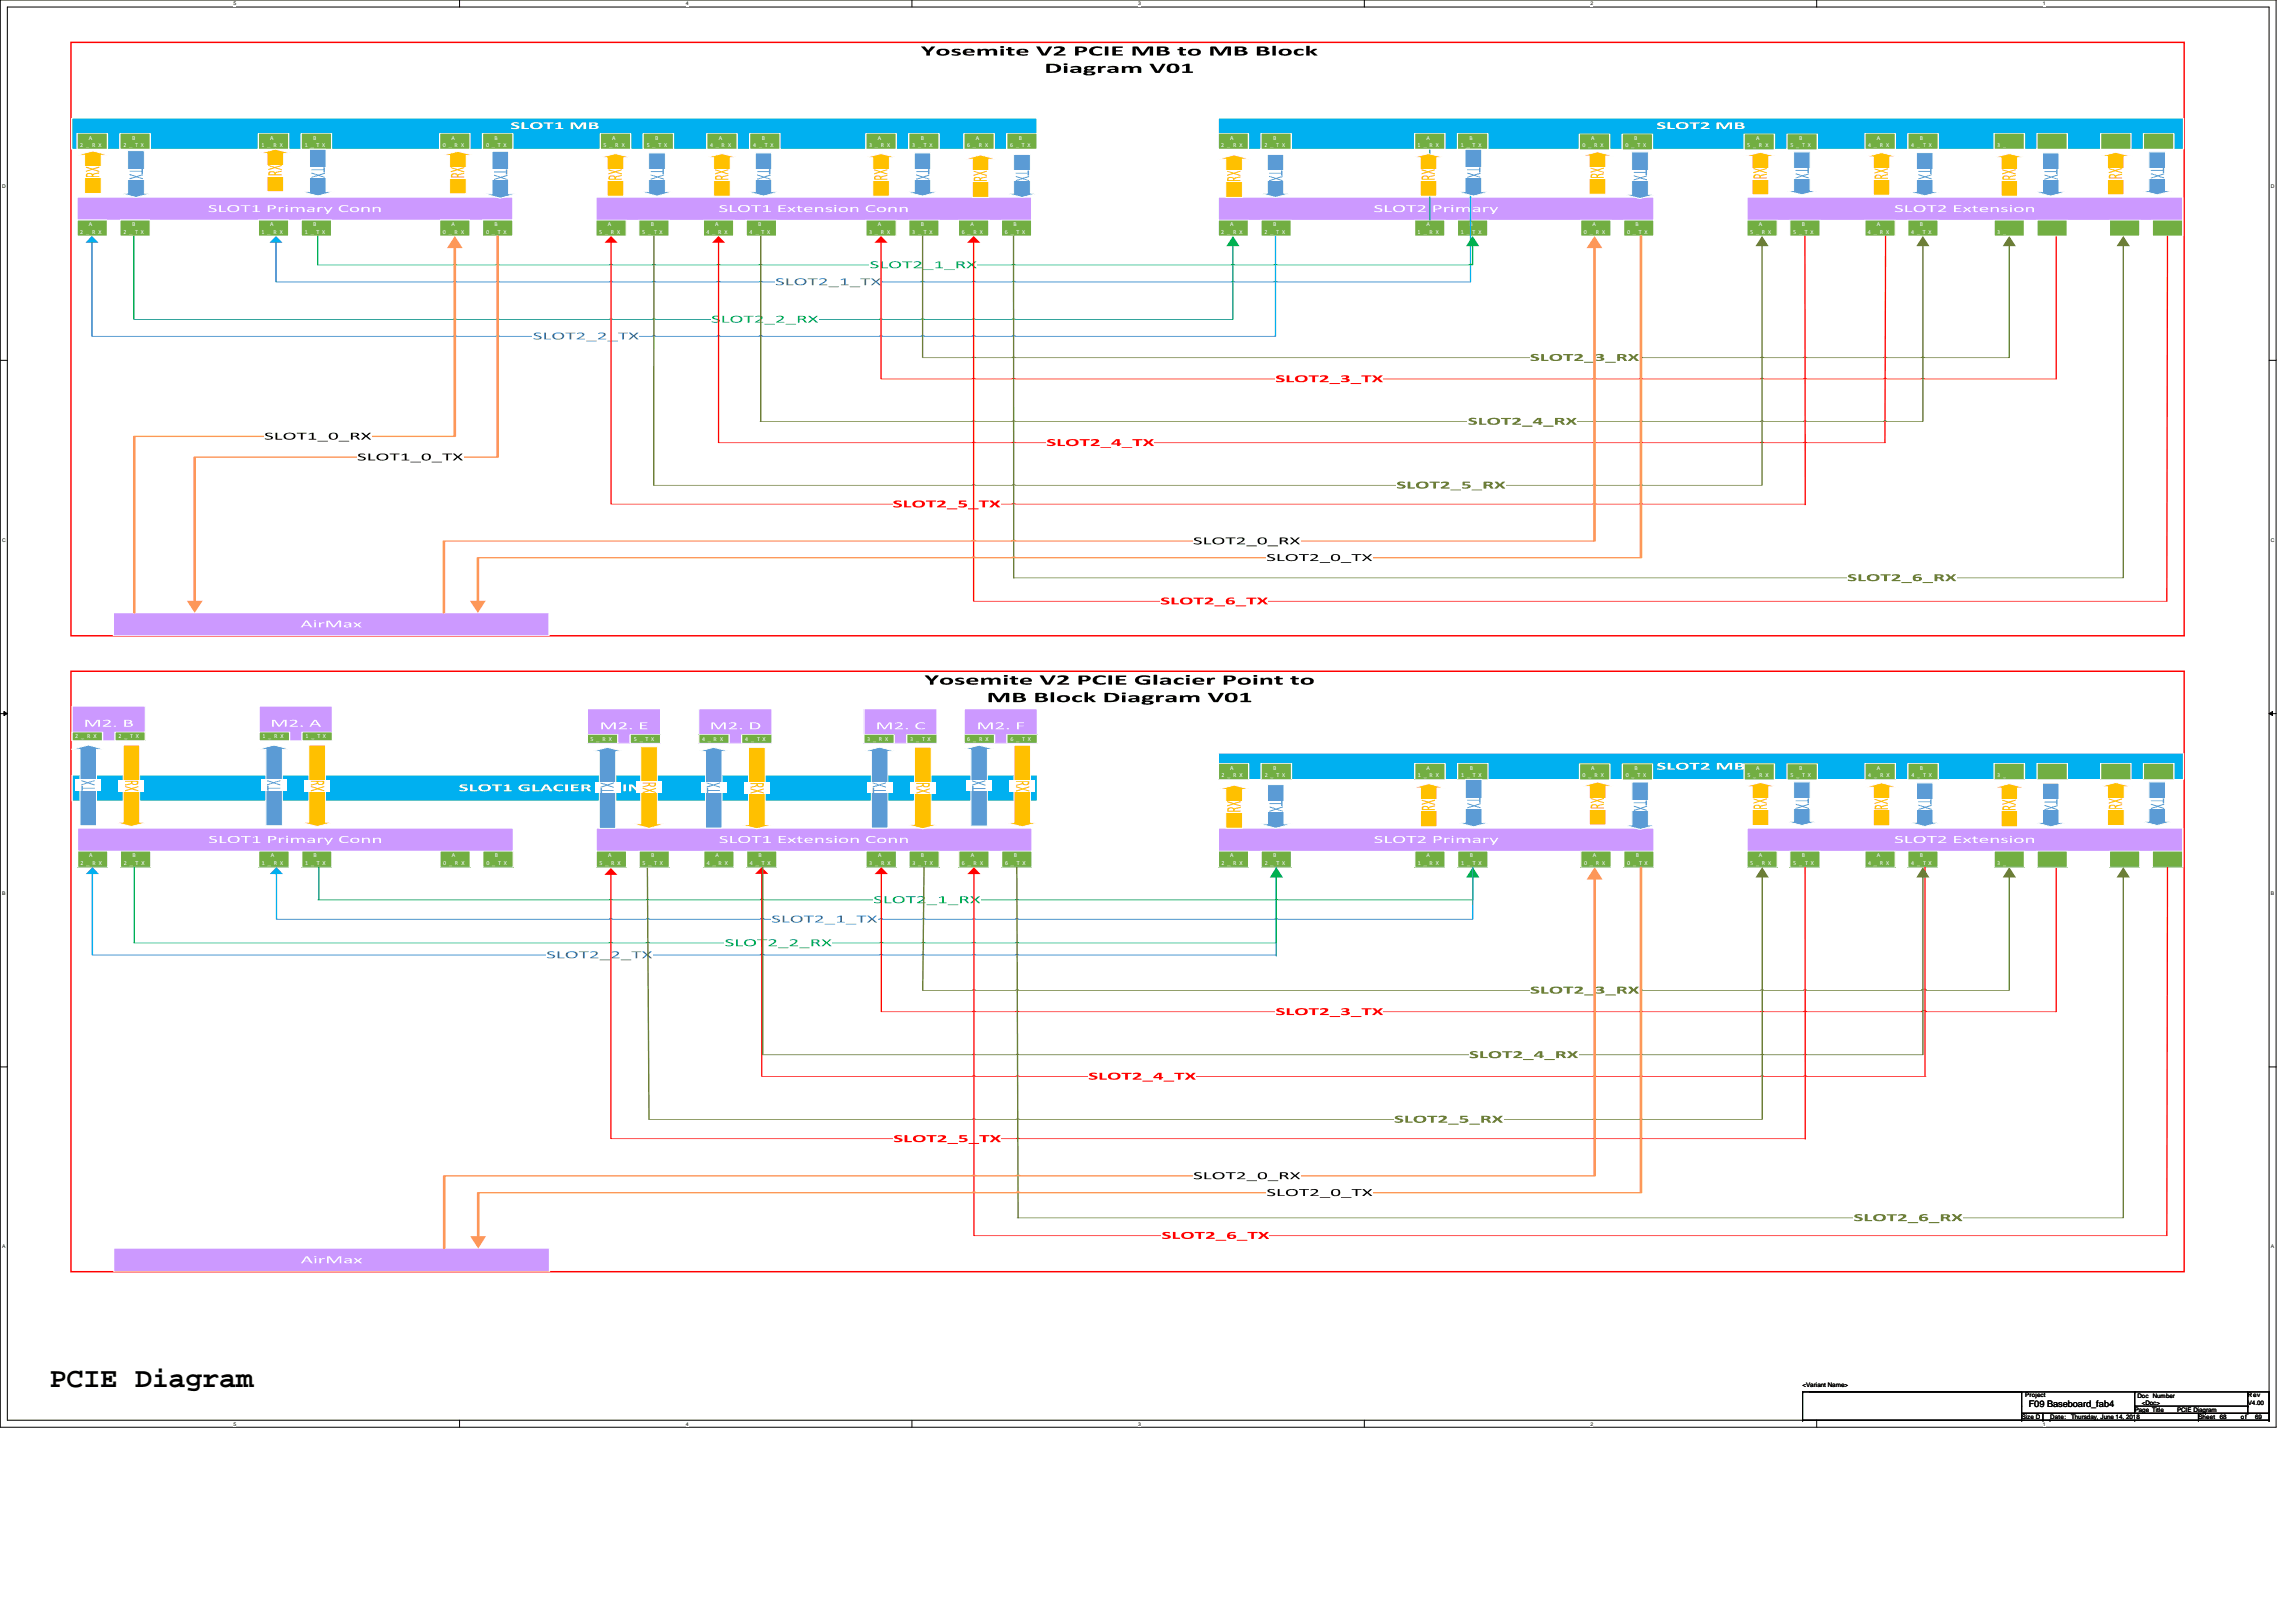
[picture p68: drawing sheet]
<svg xmlns="http://www.w3.org/2000/svg" width="297mm" height="210mm" viewBox="0 0 297 210" stroke-linecap="round" stroke-linejoin="round" font-family="sans-serif">
<defs><g id="words">
<text font-size="3.6" x="6.4" y="179.5">PCIE Diagram</text>
<text font-size="1.2" x="262.5" y="182.1">F09 Baseboard_fab4</text>
<g font-size=".8" fill="#fff">
<text x="10.4" y="19">2 _ R X</text>
<text x="11.5" y="18.1">A</text>
<text x="16" y="19">2 _ T X</text>
<text x="17.1" y="18.1">B</text>
<text x="33.8" y="19">1 _ R X</text>
<text x="35" y="18.1">A</text>
<text x="39.4" y="19">1 _ T X</text>
<text x="40.5" y="18.1">B</text>
<text x="57.3" y="19">0 _ R X</text>
<text x="58.4" y="18.1">A</text>
<text x="62.9" y="19">0 _ T X</text>
<text x="64" y="18.1">B</text>
<text x="78.1" y="19">5 _ R X</text>
<text x="79.2" y="18.1">A</text>
<text x="83.7" y="19">5 _ T X</text>
<text x="84.8" y="18.1">B</text>
<text x="91.9" y="19">4 _ R X</text>
<text x="93" y="18.1">A</text>
<text x="97.4" y="19">4 _ T X</text>
<text x="98.5" y="18.1">B</text>
<text x="112.4" y="19">3 _ R X</text>
<text x="113.6" y="18.1">A</text>
<text x="118" y="19">3 _ T X</text>
<text x="119.1" y="18.1">B</text>
<text x="125.1" y="19">6 _ R X</text>
<text x="126.2" y="18.1">A</text>
<text x="130.7" y="19">6 _ T X</text>
<text x="131.8" y="18.1">B</text>
<text x="158" y="19">2 _ R X</text>
<text x="159.1" y="18.1">A</text>
<text x="163.6" y="19">2 _ T X</text>
<text x="164.7" y="18.1">B</text>
<text x="183.4" y="19">1 _ R X</text>
<text x="184.5" y="18.1">A</text>
<text x="189" y="19">1 _ T X</text>
<text x="190.1" y="18.1">B</text>
<text x="204.7" y="19.1">0 _ R X</text>
<text x="205.9" y="18.1">A</text>
<text x="210.3" y="19.1">0 _ T X</text>
<text x="211.4" y="18.1">B</text>
<text x="226" y="19.1">5 _ R X</text>
<text x="227.2" y="18.1">A</text>
<text x="231.6" y="19.1">5 _ T X</text>
<text x="232.7" y="18.1">B</text>
<text x="241.7" y="19">4 _ R X</text>
<text x="242.8" y="18.1">A</text>
<text x="247.3" y="19">4 _ T X</text>
<text x="248.4" y="18.1">B</text>
<text x="258.4" y="19">3 _</text>
<text x="11.5" y="29.3">A</text>
<text x="17.1" y="29.3">B</text>
<text x="35" y="29.3">A</text>
<text x="40.5" y="29.3">B</text>
<text x="58.4" y="29.3">A</text>
<text x="64" y="29.3">B</text>
<text x="78.6" y="29.3">A</text>
<text x="84.2" y="29.3">B</text>
<text x="92.5" y="29.3">A</text>
<text x="98.1" y="29.3">B</text>
<text x="113.6" y="29.3">A</text>
<text x="119.1" y="29.3">B</text>
<text x="125.5" y="29.3">A</text>
<text x="131.1" y="29.3">B</text>
<text x="159.1" y="29.3">A</text>
<text x="164.7" y="29.3">B</text>
<text x="184.5" y="29.3">A</text>
<text x="190.1" y="29.3">B</text>
<text x="206" y="29.3">A</text>
<text x="211.6" y="29.3">B</text>
<text x="227.5" y="29.3">A</text>
<text x="233.1" y="29.3">B</text>
<text x="242.8" y="29.3">A</text>
<text x="248.4" y="29.3">B</text>
<text x="10.4" y="30.2">2 _ R X</text>
<text x="16" y="30.2">2 _ T X</text>
<text x="33.8" y="30.2">1 _ R X</text>
<text x="39.4" y="30.2">1 _ T X</text>
<text x="57.3" y="30.2">0 _ R X</text>
<text x="62.9" y="30.2">0 _ T X</text>
<text x="77.5" y="30.2">5 _ R X</text>
<text x="83.1" y="30.2">5 _ T X</text>
<text x="91.4" y="30.2">4 _ R X</text>
<text x="97" y="30.2">4 _ T X</text>
<text x="112.4" y="30.2">3 _ R X</text>
<text x="118" y="30.2">3 _ T X</text>
<text x="124.4" y="30.2">6 _ R X</text>
<text x="130" y="30.2">6 _ T X</text>
<text x="158" y="30.2">2 _ R X</text>
<text x="163.6" y="30.2">2 _ T X</text>
<text x="183.4" y="30.2">1 _ R X</text>
<text x="189" y="30.2">1 _ T X</text>
<text x="204.9" y="30.2">0 _ R X</text>
<text x="210.5" y="30.2">0 _ T X</text>
<text x="226.4" y="30.2">5 _ R X</text>
<text x="232" y="30.2">5 _ T X</text>
<text x="241.7" y="30.2">4 _ R X</text>
<text x="247.3" y="30.2">4 _ T X</text>
<text x="258.4" y="30.2">3 _</text>
<text x="9.7" y="95.5">2 _ R X</text>
<text x="15.3" y="95.5">2 _ T X</text>
<text x="33.9" y="95.5">1 _ R X</text>
<text x="39.5" y="95.5">1 _ T X</text>
<text x="76.4" y="95.9">5 _ R X</text>
<text x="82" y="95.9">5 _ T X</text>
<text x="90.8" y="95.9">4 _ R X</text>
<text x="96.4" y="95.9">4 _ T X</text>
<text x="112.2" y="95.9">3 _ R X</text>
<text x="117.8" y="95.9">3 _ T X</text>
<text x="125.1" y="95.9">6 _ R X</text>
<text x="130.7" y="95.9">6 _ T X</text>
<text x="158" y="100.5">2 _ R X</text>
<text x="159.1" y="99.6">A</text>
<text x="163.6" y="100.5">2 _ T X</text>
<text x="164.7" y="99.6">B</text>
<text x="183.4" y="100.5">1 _ R X</text>
<text x="184.6" y="99.6">A</text>
<text x="189" y="100.5">1 _ T X</text>
<text x="190.1" y="99.6">B</text>
<text x="204.7" y="100.6">0 _ R X</text>
<text x="205.9" y="99.7">A</text>
<text x="210.3" y="100.6">0 _ T X</text>
<text x="211.5" y="99.7">B</text>
<text x="226.1" y="100.6">5 _ R X</text>
<text x="227.2" y="99.7">A</text>
<text x="231.6" y="100.6">5 _ T X</text>
<text x="232.7" y="99.7">B</text>
<text x="241.7" y="100.5">4 _ R X</text>
<text x="242.8" y="99.6">A</text>
<text x="247.3" y="100.5">4 _ T X</text>
<text x="248.4" y="99.6">B</text>
<text x="258.4" y="100.5">3 _</text>
<text x="10.4" y="111.9">2 _ R X</text>
<text x="11.6" y="111">A</text>
<text x="16" y="111.9">2 _ T X</text>
<text x="17.1" y="111">B</text>
<text x="33.9" y="111.9">1 _ R X</text>
<text x="35" y="111">A</text>
<text x="39.5" y="111.9">1 _ T X</text>
<text x="40.6" y="111">B</text>
<text x="57.3" y="111.9">0 _ R X</text>
<text x="58.5" y="111">A</text>
<text x="62.9" y="111.9">0 _ T X</text>
<text x="64" y="111">B</text>
<text x="77.6" y="111.9">5 _ R X</text>
<text x="78.7" y="111">A</text>
<text x="83.1" y="111.9">5 _ T X</text>
<text x="84.2" y="111">B</text>
<text x="91.4" y="111.9">4 _ R X</text>
<text x="92.6" y="111">A</text>
<text x="97" y="111.9">4 _ T X</text>
<text x="98.1" y="111">B</text>
<text x="112.5" y="111.9">3 _ R X</text>
<text x="113.6" y="111">A</text>
<text x="118" y="111.9">3 _ T X</text>
<text x="119.1" y="111">B</text>
<text x="124.4" y="111.9">6 _ R X</text>
<text x="125.6" y="111">A</text>
<text x="130" y="111.9">6 _ T X</text>
<text x="131.1" y="111">B</text>
<text x="158" y="111.9">2 _ R X</text>
<text x="159.1" y="111">A</text>
<text x="163.6" y="111.9">2 _ T X</text>
<text x="164.7" y="111">B</text>
<text x="183.4" y="111.9">1 _ R X</text>
<text x="184.6" y="111">A</text>
<text x="189" y="111.9">1 _ T X</text>
<text x="190.1" y="111">B</text>
<text x="204.9" y="111.9">0 _ R X</text>
<text x="206.1" y="111">A</text>
<text x="210.5" y="111.9">0 _ T X</text>
<text x="211.6" y="111">B</text>
<text x="226.4" y="111.9">5 _ R X</text>
<text x="227.5" y="111">A</text>
<text x="232" y="111.9">5 _ T X</text>
<text x="233.1" y="111">B</text>
<text x="241.7" y="111.9">4 _ R X</text>
<text x="242.8" y="111">A</text>
<text x="247.3" y="111.9">4 _ T X</text>
<text x="248.4" y="111">B</text>
<text x="258.4" y="111.9">3 _</text>
</g>
<g font-size=".8">
<text x="233.2" y="179.5">&lt;Variant Name&gt;</text>
<text x="261.6" y="183.6">Size D</text>
<text x="262" y="180.8">Project</text>
<text x="265.2" y="183.6">Date:</text>
<text x="267.9" y="183.6">Thursday, June 14, 2018</text>
<text x="276.2" y="182.7">Page Title</text>
<text x="276.5" y="181">Doc Number</text>
<text x="277.1" y="181.8">&lt;Doc&gt;</text>
<text x="281.7" y="182.7">PCIE Diagram</text>
<text x="284.4" y="183.6">Sheet</text>
<text x="287.2" y="183.6">68</text>
<text x="289.9" y="183.6">of</text>
<text x="290.8" y="181.8">V4.00</text>
<text x="290.8" y="180.8">Rev</text>
<text x="291.7" y="183.6">69</text>
</g>
<g font-size=".7">
<text x="30.2" y=".7">5</text>
<text x="88.7" y=".7">4</text>
<text x="147.2" y=".7">3</text>
<text x="205.8" y=".7">2</text>
<text x="264.3" y=".7">1</text>
<text x=".3" y="24.4">D</text>
<text x="293.8" y="24.4">D</text>
<text x=".3" y="70.1">C</text>
<text x="293.8" y="70.1">C</text>
<text x=".3" y="115.8">B</text>
<text x="293.8" y="115.8">B</text>
<text x=".3" y="161.5">A</text>
<text x="293.8" y="161.5">A</text>
<text x="30.2" y="184.5">5</text>
<text x="88.7" y="184.5">4</text>
<text x="147.2" y="184.5">3</text>
<text x="205.8" y="184.5">2</text>
<text x="264.3" y="184.5">1</text>
</g>
</g></defs>
<path d="M0 0h294.5v184.7h-294.5zM.9 .9h292.7v182.9h-292.7z" fill="none" stroke="#000" stroke-width=".13"/>
<g fill="#fff">
<path d="M30.2 .1h.4v.7h-.4z"/>
<path d="M30.2 183.9h.4v.7h-.4z"/>
</g>
<path d="M59.5 0v.9M59.5 183.8v.9" fill="none" stroke="#000" stroke-width=".13"/>
<g fill="#fff">
<path d="M88.7 .1h.4v.7h-.4z"/>
<path d="M88.7 183.9h.4v.7h-.4z"/>
</g>
<path d="M118 0v.9M118 183.8v.9" fill="none" stroke="#000" stroke-width=".13"/>
<g fill="#fff">
<path d="M147.2 .1h.4v.7h-.4z"/>
<path d="M147.2 183.9h.4v.7h-.4z"/>
</g>
<path d="M176.5 0v.9M176.5 183.8v.9" fill="none" stroke="#000" stroke-width=".13"/>
<g fill="#fff">
<path d="M205.8 .1h.3v.7h-.3z"/>
<path d="M205.8 183.9h.3v.7h-.3z"/>
</g>
<path d="M235 0v.9M235 183.8v.9" fill="none" stroke="#000" stroke-width=".13"/>
<g fill="#fff">
<path d="M264.3 .1h.3v.7h-.3z"/>
<path d="M264.3 183.9h.3v.7h-.3z"/>
<path d="M.3 23.8h.4v.7h-.4z"/>
<path d="M293.8 23.8h.5v.7h-.5z"/>
<path d="M.3 69.5h.4v.7h-.4z"/>
<path d="M293.8 69.5h.5v.7h-.5z"/>
</g>
<path d="M0 46.6h.9M293.6 46.6h.9" fill="none" stroke="#000" stroke-width=".13"/>
<g fill="#fff">
<path d="M.3 115.2h.4v.8h-.4z"/>
<path d="M293.8 115.2h.4v.8h-.4z"/>
</g>
<path d="M0 92.4h.9M.5 92.1l.4 .3-.4 .2zM293.6 92.4l.4-.3v.5zM293.6 92.4h.9" fill="none" stroke="#000" stroke-width=".13"/>
<path d="M.5 92.1l.4 .3-.4 .2zM293.6 92.4l.4-.3v.5z" fill="#000"/>
<g fill="#fff">
<path d="M.3 160.9h.4v.8h-.4z"/>
<path d="M293.8 160.9h.4v.8h-.4z"/>
</g>
<path d="M0 138.1h.9M293.6 138.1h.9" fill="none" stroke="#000" stroke-width=".13"/>
<path d="M9.2 5.5h273.4v76.8h-273.4z" fill-rule="evenodd" fill="#fff"/>
<path d="M9.2 5.5h273.4v76.8h-273.4z" fill="none" stroke="#f00" stroke-width=".19"/>
<g fill="#000">
<path d="M136.4 6.1l.3-.1a.85 .85 0 0 1 1.1 .3l-.2 .3-.7 .4h.9v.2h-1.5l.1-.2 .4-.3a.34 .34 0 0 0 .3-.5l-.7 .1z"/>
<path d="M119.2 6h.5l.4 .5 .4-.5 .5 .1-.7 .7v.4h-.4l-.1-.4zM121.3 6.5a1.37 1.37 0 0 1 1.2-.1 .41 .41 0 0 1 .3 .5 .41 .41 0 0 1-.5 .3h-.1a.79 .79 0 0 1-1.1-.4zM121.7 6.6a.26 .26 0 0 0-.1 .3 .26 .26 0 0 0 .3 .1h.2a.28 .28 0 0 0 .3-.2 .28 .28 0 0 0-.3-.3zM123.1 6.5l.4-.2 .7 .1a.13 .13 0 0 1 0 .1 .13 .13 0 0 1-.2 0h-.5a.43 .43 0 0 0 .6 .2 .24 .24 0 0 1 .2 .3 .24 .24 0 0 1-.3 .2h-.7l-.2-.1a.18 .18 0 0 1 .2-.1 .18 .18 0 0 1 .1 0h.5l-.1-.1-.3-.1a.33 .33 0 0 1-.4-.3zM124.7 6.5a1.19 1.19 0 0 1 1.4 0v.2l-.1 .1h-1a.62 .62 0 0 0 .9 .2h.1v.1a1.55 1.55 0 0 1-1.4-.1l-.1-.2zM125 6.6v.1h.7l-.1-.2h-.2zM126.5 6.3h.3l.1 .1 .4-.1h.4a.27 .27 0 0 0 .5 0l.7 .1 .1 .2v.6h-.5v-.6l-.1-.1-.5 .1v.6h-.4v-.6l-.2-.1-.4 .1v.6h-.4zM129.4 6.3h.5l-.1 .9h-.4zM129.4 6h.4l.1 .1-.4 .1-.1-.1zM130.2 6.3h.2l.1-.2h.3v.2h.5l-.1 .2h-.4v.4l.5 .1-.1 .2a.65 .65 0 0 1-.8-.2v-.5h-.2zM131.5 6.6a1.2 1.2 0 0 1 1.4-.1l.2 .2-.1 .1h-1.1a.62 .62 0 0 0 .9 .2h.1l.1 .1a1.55 1.55 0 0 1-1.5-.1zM132 6.5l-.1 .2h.7v-.2h-.2zM134 6.1l.5-.1 .6 1 .6-1h.4l-.8 1.2h-.5z"/>
<path d="M135.4 8.3h1.1a.6 .6 0 0 1 .6 .2 .6 .6 0 0 1 .1 .6l-.6 .3h-1.2zM135.8 8.4v.8a.78 .78 0 0 0 1-.3 .45 .45 0 0 0-.6-.5zM137.6 8.6h.5v.8h-.5zM137.6 8.2h.5v.2h-.4zM138.5 8.6l.9-.1a.47 .47 0 0 1 .5 .3l-.1 .6h-.3v-.1l-.7 .1a.27 .27 0 0 1-.4-.2 .27 .27 0 0 1 .4-.3h.6l-.1-.2-.7 .1zM138.9 9.1l.1 .2a.34 .34 0 0 0 .4-.2zM140.4 8.7l.5-.2 .8 .1v.1h-.2a.31 .31 0 0 1-.1 .4 .31 .31 0 0 1-.3 0h-.5v.1h.6a.39 .39 0 0 1 .5 .3l-.3 .2h-1a.2 .2 0 0 1-.2-.2l.2-.2-.2-.1 .2-.2-.2-.1zM140.7 8.8l-.1 .1 .2 .1 .4-.1-.2-.2zM140.6 9.4v.1l.2 .1h.4l.1-.1-.2-.1zM142 8.6h.4v.1l.5-.2 .1 .1 .1 .1-.6 .2v.5h-.4zM143.3 8.6l.9-.1a.47 .47 0 0 1 .5 .3l-.1 .6h-.3v-.1l-.7 .1a.27 .27 0 0 1-.4-.2 .27 .27 0 0 1 .4-.3h.6l-.1-.2-.7 .1zM143.7 9.1l.1 .2a.34 .34 0 0 0 .4-.2zM145.1 8.6h.4v.1a1.17 1.17 0 0 1 1.1 0l.6-.1a.37 .37 0 0 1 .5 .3l-.1 .5h-.4v-.6l-.3-.1-.3 .2v.5h-.4l-.1-.6-.3-.1-.2 .2v.5h-.4zM148.7 8.3h.5l.6 .9 .6-.9h.4l-.8 1.1h-.5z"/>
<path d="M139.1 6.1l.9-.1a.43 .43 0 0 1 .6 .5l-.3 .2-.8 .1v.4h-.4zM139.5 6.2v.4h.3a.22 .22 0 0 0 .4-.2 .22 .22 0 0 0-.3-.2zM141.1 6.2a1.6 1.6 0 0 1 1.5-.1l-.1 .2-.2-.1a.58 .58 0 0 0-.9 .5l.2 .2 .3 .1 .7-.1a.24 .24 0 0 1-.3 .3h-.6a.62 .62 0 0 1-.6-.2 .62 .62 0 0 1-.1-.7zM142.9 6h.5v1.2h-.5zM143.9 6.1l1.3-.1v.2h-.8v.3h.7v.2h-.7v.3h.8l.1 .2h-1.4zM146.5 6.1h.8l.5 .8 .6-.8 .7-.1 .1 1.2h-.5v-1l-.7 1h-.4l-.7-1v1h-.3zM149.7 6.1l.9-.1a.42 .42 0 0 1 .6 .4l-.3 .2a.31 .31 0 0 1 .3 0 .31 .31 0 0 1 .1 .4l-.5 .2h-1.1zM150.1 6.2v.3h.5l.1-.1-.2-.2zM150.1 6.7v.3h.5a.15 .15 0 0 0 .2-.1 .15 .15 0 0 0 0-.1zM152.3 6.3h.3v-.2h.1h.3v.2h.4v.2h-.4v.4l.5 .2-.1 .1h-.3a.48 .48 0 0 1-.5-.2v-.5h-.2zM153.8 6.5l.4-.2h.6a.44 .44 0 0 1 .6 .4 .44 .44 0 0 1-.5 .5h-.3a.74 .74 0 0 1-.9-.4zM154.2 6.6a.27 .27 0 0 0 0 .3 .27 .27 0 0 0 .2 .1 .35 .35 0 0 0 .5-.2 .34 .34 0 0 0-.5-.3zM156.6 6l.7 .1 .6 .8 .6-.8 .7-.1 .1 1.2h-.5v-1l-.7 1h-.4l-.7-1v1h-.4zM159.7 6.1l1-.1a.42 .42 0 0 1 .5 .4l-.3 .2h.1a.3 .3 0 0 1 .4 .2 .3 .3 0 0 1-.3 .3l-1.3 .1zM160.2 6.2v.3h.5l.1-.1-.2-.2zM160.2 6.7v.3h.5a.17 .17 0 0 0 .2-.2 .17 .17 0 0 0-.2-.1zM162.6 6.1l.9-.1a.42 .42 0 0 1 .6 .4l-.3 .2a.31 .31 0 0 1 .4 0 .31 .31 0 0 1 0 .4l-.5 .2h-1.1zM163.1 6.2v.3h.5l.1-.2-.2-.1zM163.1 6.7v.3h.5a.17 .17 0 0 0 .2-.2 .17 .17 0 0 0-.2-.1zM164.6 5.9h.5l-.1 1.3h-.4zM165.5 6.6l.4-.3h.7a.43 .43 0 0 1 .5 .3 .43 .43 0 0 1-.2 .5l-.6 .1a.74 .74 0 0 1-.9-.4zM166 6.6l-.1 .1a.39 .39 0 0 0 .3 .3 .39 .39 0 0 0 .4-.2v-.1a.42 .42 0 0 0-.6-.1zM167.4 6.5l.5-.2h.5a.14 .14 0 0 1 .2 0 .14 .14 0 0 1 0 .2 .14 .14 0 0 1-.2 0h-.1a.3 .3 0 0 0-.5 .3 .3 .3 0 0 0 .5 .2l.3-.1 .1 .2a1.04 1.04 0 0 1-1.3-.2zM169 5.9h.4v.8l.5-.4h.5l-.5 .4 .6 .5h-.5l-.6-.5v.5h-.4z"/>
<path d="M151 8.5l.4-.2 .6-.1a.61 .61 0 0 1 .6 .7 .61 .61 0 0 1-.8 .5h-.4l-.4-.2-.1-.2zM151.5 8.5l-.1 .5a.36 .36 0 0 0 .4 .3 .36 .36 0 0 0 .3-.5l-.1-.3zM152.9 8.4l.6-.1h.4v.9h.4v.2h-1.3v-.2h.4v-.7l-.4 .1z"/>
</g>
<path d="M10 25.5h56.4v3h-56.4z" fill-rule="evenodd" fill="#c9f"/>
<path d="M10 25.5h56.4v3h-56.4z" fill="none" stroke="#fff" stroke-width=".13"/>
<g fill="#fff">
<path d="M32.6 26.7l.7-.2v.8l.4 .1h-1v-.1h.4v-.6z"/>
<path d="M27.1 26.7l.3-.2 .5 .1v.1l-.4-.1-.2 .1a.58 .58 0 0 0 .6 .3 .2 .2 0 0 1 .1 .2 .2 .2 0 0 1-.2 .2h-.6h-.2v-.1h.6a.13 .13 0 0 0 .2 0 .13 .13 0 0 0-.1-.2h-.1a.38 .38 0 0 1-.5-.4zM28.4 26.6h.2v.7h.6v.1h-.8zM29.5 26.7a1.11 1.11 0 0 1 1.4 .1 .48 .48 0 0 1-.1 .5 .48 .48 0 0 1-.5 .2h-.3a.46 .46 0 0 1-.5-.3 .46 .46 0 0 1 0-.5zM29.7 26.8a.36 .36 0 0 0 .3 .5h.3a.35 .35 0 0 0 .4-.3 .35 .35 0 0 0-.4-.4l-.4 .1zM31.1 26.6h1.3h-.5v.8l-.2 .1-.1-.1v-.8z"/>
<path d="M34.6 26.6h.8a.24 .24 0 0 1 .3 .2 .24 .24 0 0 1-.2 .3h-.6v.3h-.3zM34.9 26.6v.4h.3a.18 .18 0 0 0 .3-.2 .18 .18 0 0 0-.3-.2zM36 26.8h.2v.1l.4-.1 .1 .1h-.2l-.2 .1v.4l-.2 .1zM37 26.8h.2l-.1 .7-.1-.1zM37 26.6l.1-.1 .1 .1-.2 .1zM37.6 26.8h.2v.1l.3-.1h.3a.2 .2 0 0 0 .4 0 .41 .41 0 0 1 .6 .2v.4l-.2 .1v-.5a.37 .37 0 0 0-.6 0v.4l-.2 .1v-.5a.37 .37 0 0 0-.6 0v.4l-.1 .1zM39.8 26.9l.3-.1 .5 .1 .1 .5h-.4a.52 .52 0 0 1-.6-.1l.2-.2h.6l-.1-.2zM39.9 27.2a.28 .28 0 0 0 .3 .2 .28 .28 0 0 0 .3-.3zM41.1 26.8h.2v.1l.4-.1 .1 .1h-.3l-.2 .1v.4l-.2 .1zM41.9 26.8h.2l.4 .5 .3-.5h.2l-.6 .9h-.2l.2-.3zM43.9 26.7a1.12 1.12 0 0 1 1.1-.1v.1l-.5-.1a.35 .35 0 0 0-.4 .4 .35 .35 0 0 0 .4 .3h.6l-.1 .1h-.1a.69 .69 0 0 1-1.1-.5zM45.3 26.9a.84 .84 0 0 1 1.2 .1 .4 .4 0 0 1-.5 .5h-.3a.35 .35 0 0 1-.4-.2 .35 .35 0 0 1 0-.4zM45.5 27a.23 .23 0 0 0 0 .2 .23 .23 0 0 0 .3 .1h.2a.26 .26 0 0 0 .2-.3 .26 .26 0 0 0-.3-.1zM46.8 26.8h.2v.1a.58 .58 0 0 1 .8 .1v.4l-.2 .1v-.5a.39 .39 0 0 0-.6 0v.4h-.2zM48.2 26.8h.2v.1a.58 .58 0 0 1 .9 .1v.4l-.2 .1-.1-.5a.41 .41 0 0 0-.6 0v.4l-.1 .1z"/>
</g>
<path d="M157.6 25.5h56.4v3h-56.4z" fill-rule="evenodd" fill="#c9f"/>
<path d="M157.6 25.5h56.4v3h-56.4z" fill="none" stroke="#fff" stroke-width=".13"/>
<g fill="#fff">
<path d="M183.4 26.6l.6-.1a.27 .27 0 0 1 .4 .2 .27 .27 0 0 1-.2 .4l-.5 .2h.7v.1h-1v-.1l.6-.3a.16 .16 0 0 0 .2-.2 .16 .16 0 0 0-.2-.2l-.6 .1z"/>
<path d="M177.9 26.7l.3-.2 .5 .1v.1h-.6a.19 .19 0 0 0 .1 .2 .19 .19 0 0 0 .2 0l.2 .1a.24 .24 0 0 1 .2 .3 .24 .24 0 0 1-.3 .1h-.7v-.1h.7a.13 .13 0 0 0 .1-.1 .13 .13 0 0 0-.2-.1l-.3-.1a.22 .22 0 0 1-.2-.3zM179.2 26.6h.2v.7h.6l.1 .1h-.9zM180.4 26.7l.3-.1 .5-.1a.47 .47 0 0 1 .6 .5 .47 .47 0 0 1-.6 .5l-.6-.1a.42 .42 0 0 1-.3-.2 .42 .42 0 0 1 0-.5zM180.5 26.8a.35 .35 0 0 0 0 .4 .35 .35 0 0 0 .3 .1h.3a.35 .35 0 0 0 .4-.3 .35 .35 0 0 0-.4-.4l-.4 .1zM181.9 26.6h1.3h-.5v.8l-.2 .1v-.9h-.6z"/>
<path d="M185.5 26.6h.6a.28 .28 0 0 1 .4 .2 .28 .28 0 0 1-.3 .3h-.5v.3h-.2zM185.7 26.6v.4h.4a.18 .18 0 0 0 .2-.2 .18 .18 0 0 0-.3-.2zM186.8 26.8h.2v.1l.4-.1 .1 .1h-.4v.5l-.2 .1zM187.8 26.8h.2v.7l-.2-.1zM187.8 26.6h.2l-.2 .1zM188.4 26.8h.2v.1l.6-.1a.28 .28 0 0 0 .4 0 .38 .38 0 0 1 .6 .2v.4l-.2 .1-.1-.5a.33 .33 0 0 0-.5 0v.5l-.2-.1v-.4l-.1-.1-.5 .1v.4l-.2 .1zM190.6 26.9l.3-.1 .5 .1 .1 .5h-.4a.52 .52 0 0 1-.6-.1l.2-.2h.6a.22 .22 0 0 0-.1-.2 .22 .22 0 0 0-.3 0zM190.8 27.2v.1a.32 .32 0 0 0 .5-.2zM191.9 26.8h.2v.1l.4-.1 .1 .1-.5 .1v.4l-.2 .1zM192.7 26.8h.2l.4 .5 .3-.5h.2l-.6 .9h-.2l.2-.3z"/>
</g>
<path d="M77.1 25.5h56.4v3h-56.4z" fill-rule="evenodd" fill="#c9f"/>
<path d="M77.1 25.5h56.4v3h-56.4z" fill="none" stroke="#fff" stroke-width=".13"/>
<g fill="#fff">
<path d="M98.7 26.7l.7-.1v.7l.3 .1h-1v-.1h.4v-.6l-.3 .1z"/>
<path d="M93.1 26.7l.4-.2 .5 .1v.1h-.6a.15 .15 0 0 0 0 .2 .15 .15 0 0 0 .2 0 .37 .37 0 0 1 .5 .4l-.8 .2-.2-.1-.1-.1h.7a.13 .13 0 0 0 .1 0 .13 .13 0 0 0-.1-.2h-.1a.38 .38 0 0 1-.5-.4zM94.4 26.6h.3v.7h.6v.1h-.9zM95.6 26.7a1.11 1.11 0 0 1 1.4 .1 .48 .48 0 0 1-.1 .5 .48 .48 0 0 1-.5 .2h-.3a.46 .46 0 0 1-.5-.3 .46 .46 0 0 1 0-.5zM95.8 26.8a.35 .35 0 0 0 0 .4 .35 .35 0 0 0 .3 .1h.3a.35 .35 0 0 0 .4-.3 .35 .35 0 0 0-.4-.4l-.4 .1zM97.2 26.6h1.3h-.6v.8l-.1 .1-.1-.9h-.5z"/>
<path d="M100.7 26.6h.9h-.7v.3h.7l-.1 .1h-.6v.3h.8v.1h-1zM101.9 26.8h.2l.3 .2 .3-.2h.2l-.4 .3 .4 .3h-.2l-.3-.2-.3 .2h-.2l.4-.3zM103 26.8h.2v-.2h.3v.2h.3v.1h-.3v.4h.3v.1h-.5l-.1-.5zM104.1 27a.82 .82 0 0 1 1-.1v.2h-.9a.69 .69 0 0 0 .9 .2l-.1 .1-.5 .1a.35 .35 0 0 1-.4-.2 .35 .35 0 0 1 0-.3zM104.3 26.9l-.1 .2h.7l-.2-.2zM105.4 26.8h.3v.1a.54 .54 0 0 1 .8 .1v.4l-.2 .1v-.5a.39 .39 0 0 0-.6 0v.4h-.3zM106.8 26.9l.4-.1h.4v.1h-.4h-.2l.5 .2a.18 .18 0 0 1 .1 .2 .18 .18 0 0 1-.2 .1h-.6v-.1l.4 .1 .2-.1-.5-.2zM107.9 26.8h.3l-.1 .7-.2-.1zM107.9 26.6l.3-.1v.1l-.2 .1zM108.6 26.9a.9 .9 0 0 1 1.1 .1 .36 .36 0 0 1-.1 .3 .36 .36 0 0 1-.4 .2h-.3a.35 .35 0 0 1-.3-.2 .35 .35 0 0 1 0-.4zM108.8 27a.25 .25 0 0 0 0 .2 .25 .25 0 0 0 .2 .1h.3a.24 .24 0 0 0 .2-.2 .24 .24 0 0 0-.2-.2zM110 26.8h.2v.1a.57 .57 0 0 1 .9 .1v.4l-.2 .1-.1-.5a.39 .39 0 0 0-.5 0v.4h-.3zM112.1 26.7a1.08 1.08 0 0 1 1-.1h.1v.1l-.6-.1a.35 .35 0 0 0-.4 .4 .35 .35 0 0 0 .4 .3h.6l-.1 .1-.5 .1a.45 .45 0 0 1-.5-.3 .45 .45 0 0 1 0-.5zM113.5 27a.87 .87 0 0 1 1-.1 .31 .31 0 0 1 .1 .3 .31 .31 0 0 1-.3 .2 .71 .71 0 0 1-.9-.2zM113.7 26.9a.23 .23 0 0 0 0 .3 .23 .23 0 0 0 .2 .1h.3a.24 .24 0 0 0 .2-.2 .24 .24 0 0 0-.2-.2zM115 26.8h.2v.1a.54 .54 0 0 1 .8 .1v.4l-.2 .1v-.5a.39 .39 0 0 0-.6 0v.4h-.2zM116.4 26.8h.2v.1a.58 .58 0 0 1 .8 .1v.4l-.1 .1-.1-.5a.39 .39 0 0 0-.6 0v.4h-.2z"/>
</g>
<path d="M226 25.5h56.4v3h-56.4z" fill-rule="evenodd" fill="#c9f"/>
<path d="M226 25.5h56.4v3h-56.4z" fill="none" stroke="#fff" stroke-width=".13"/>
<g fill="#fff">
<path d="M250.8 26.6l.5-.1a.28 .28 0 0 1 .4 .3 .28 .28 0 0 1-.2 .3l-.5 .2h.8v.1h-1.1l.5-.3a.22 .22 0 0 0 .3-.2 .22 .22 0 0 0-.2-.3l-.5 .1z"/>
<path d="M245.2 26.7l.4-.2 .5 .1v.1l-.5-.1-.2 .1a.29 .29 0 0 0 .4 .2l.2 .1a.21 .21 0 0 1 .2 .3 .21 .21 0 0 1-.3 .1l-.5 .1-.3-.1v-.1h.7a.14 .14 0 0 0 .2-.1 .14 .14 0 0 0-.2-.1l-.3-.1a.25 .25 0 0 1-.3-.3zM246.5 26.6h.2v.7h.7v.1h-.9zM247.7 26.7l.3-.1 .5-.1a.45 .45 0 0 1 .6 .5 .45 .45 0 0 1-.5 .4h-.7a.4 .4 0 0 1-.3-.3 .4 .4 0 0 1 .1-.4zM247.9 26.8a.36 .36 0 0 0 0 .4 .36 .36 0 0 0 .3 .1h.3a.35 .35 0 0 0 .4-.3 .35 .35 0 0 0-.4-.4l-.4 .1zM249.3 26.6h1.2h-.5v.8l-.2 .1v-.9z"/>
<path d="M252.8 26.6h.9h-.7v.3h.6v.1h-.6v.3l.8 .1h-1zM254 26.8h.2l.3 .2 .3-.2h.2l-.4 .3 .4 .3-.2 .1-.3-.3-.4 .3-.1-.1 .3-.3zM255.1 26.8h.2v-.2h.3v.2h.3v.1h-.3v.4h.3v.1l-.3 .1-.2-.1-.1-.5zM256.2 27l.3-.2h.4a.27 .27 0 0 1 .3 .3h-.9a.67 .67 0 0 0 .8 .2v.1l-.5 .1a.35 .35 0 0 1-.4-.2 .35 .35 0 0 1 0-.3zM256.4 26.9l-.1 .2h.7a.37 .37 0 0 0-.6-.2zM257.6 26.8h.1v.1l.4-.1a.4 .4 0 0 1 .5 .2v.4l-.2 .1-.1-.5a.39 .39 0 0 0-.5 0v.4l-.2 .1zM258.9 26.9l.3-.1h.5v.1h-.5h-.1l.4 .2a.18 .18 0 0 1 .2 .2 .18 .18 0 0 1-.2 .1h-.6v-.1l.4 .1 .2-.1-.5-.2zM260 26.8h.3l-.1 .7-.2-.1zM260 26.6l.3-.1v.1l-.2 .1zM260.7 26.9l.2-.1h.4a.36 .36 0 0 1 .5 .3 .36 .36 0 0 1-.5 .4h-.3a.34 .34 0 0 1-.3-.2 .34 .34 0 0 1 0-.4zM260.9 27a.25 .25 0 0 0-.1 .2 .25 .25 0 0 0 .3 .1h.4v-.4h-.5zM262.1 26.8h.2v.1l.3-.1a.39 .39 0 0 1 .5 .2v.4l-.1 .1-.1-.5a.39 .39 0 0 0-.6 0v.4l-.2 .1z"/>
</g>
<path d="M62.4 28.5h4v2h-4z" fill-rule="evenodd" fill="#72ae42"/>
<path d="M62.4 28.5h4v2h-4z" fill="none" stroke="#fff" stroke-width=".13"/>
<path d="M56.9 28.5h3.9v2h-3.9z" fill-rule="evenodd" fill="#72ae42"/>
<path d="M56.9 28.5h3.9v2h-3.9z" fill="none" stroke="#fff" stroke-width=".13"/>
<path d="M39 28.5h3.9v2h-3.9z" fill-rule="evenodd" fill="#72ae42"/>
<path d="M39 28.5h3.9v2h-3.9z" fill="none" stroke="#fff" stroke-width=".13"/>
<path d="M33.4 28.5h4v2h-4z" fill-rule="evenodd" fill="#72ae42"/>
<path d="M33.4 28.5h4v2h-4z" fill="none" stroke="#fff" stroke-width=".13"/>
<path d="M15.5 28.5h3.9v2h-3.9z" fill-rule="evenodd" fill="#72ae42"/>
<path d="M15.5 28.5h3.9v2h-3.9z" fill="none" stroke="#fff" stroke-width=".13"/>
<path d="M10 28.5h3.9v2h-3.9z" fill-rule="evenodd" fill="#72ae42"/>
<path d="M10 28.5h3.9v2h-3.9z" fill="none" stroke="#fff" stroke-width=".13"/>
<path d="M129.6 28.5h3.9v2h-3.9z" fill-rule="evenodd" fill="#72ae42"/>
<path d="M129.6 28.5h3.9v2h-3.9z" fill="none" stroke="#fff" stroke-width=".13"/>
<path d="M124 28.5h3.9v2h-3.9z" fill-rule="evenodd" fill="#72ae42"/>
<path d="M124 28.5h3.9v2h-3.9z" fill="none" stroke="#fff" stroke-width=".13"/>
<path d="M117.6 28.5h3.9v2h-3.9z" fill-rule="evenodd" fill="#72ae42"/>
<path d="M117.6 28.5h3.9v2h-3.9z" fill="none" stroke="#fff" stroke-width=".13"/>
<path d="M112 28.5h3.9v2h-3.9z" fill-rule="evenodd" fill="#72ae42"/>
<path d="M112 28.5h3.9v2h-3.9z" fill="none" stroke="#fff" stroke-width=".13"/>
<path d="M96.5 28.5h4v2h-4z" fill-rule="evenodd" fill="#72ae42"/>
<path d="M96.5 28.5h4v2h-4z" fill="none" stroke="#fff" stroke-width=".13"/>
<path d="M91 28.5h3.9v2h-3.9z" fill-rule="evenodd" fill="#72ae42"/>
<path d="M91 28.5h3.9v2h-3.9z" fill="none" stroke="#fff" stroke-width=".13"/>
<path d="M82.6 28.5h4v2h-4z" fill-rule="evenodd" fill="#72ae42"/>
<path d="M82.6 28.5h4v2h-4z" fill="none" stroke="#fff" stroke-width=".13"/>
<path d="M77.1 28.5h3.9v2h-3.9z" fill-rule="evenodd" fill="#72ae42"/>
<path d="M77.1 28.5h3.9v2h-3.9z" fill="none" stroke="#fff" stroke-width=".13"/>
<path d="M210.1 28.5h3.9v2h-3.9z" fill-rule="evenodd" fill="#72ae42"/>
<path d="M210.1 28.5h3.9v2h-3.9z" fill="none" stroke="#fff" stroke-width=".13"/>
<path d="M204.5 28.5h3.9v2h-3.9z" fill-rule="evenodd" fill="#72ae42"/>
<path d="M204.5 28.5h3.9v2h-3.9z" fill="none" stroke="#fff" stroke-width=".13"/>
<path d="M188.5 28.5h4v2h-4z" fill-rule="evenodd" fill="#72ae42"/>
<path d="M188.5 28.5h4v2h-4z" fill="none" stroke="#fff" stroke-width=".13"/>
<path d="M183 28.5h3.9v2h-3.9z" fill-rule="evenodd" fill="#72ae42"/>
<path d="M183 28.5h3.9v2h-3.9z" fill="none" stroke="#fff" stroke-width=".13"/>
<path d="M163.1 28.5h4v2h-4z" fill-rule="evenodd" fill="#72ae42"/>
<path d="M163.1 28.5h4v2h-4z" fill="none" stroke="#fff" stroke-width=".13"/>
<path d="M157.6 28.5h3.9v2h-3.9z" fill-rule="evenodd" fill="#72ae42"/>
<path d="M157.6 28.5h3.9v2h-3.9z" fill="none" stroke="#fff" stroke-width=".13"/>
<path d="M35.7 31.3v5.2h23a.21 .21 0 0 1 .3 0h5.2a.21 .21 0 0 1 .4 0h14.3a.21 .21 0 0 1 .3 0h5.2a.19 .19 0 0 1 .2-.1 .19 .19 0 0 1 .2 .1h8a.19 .19 0 0 1 .2-.1 .19 .19 0 0 1 .1 .1h5.1a.21 .21 0 0 1 .4 0h15.2a.19 .19 0 0 1 .2-.1 .19 .19 0 0 1 .1 .1h5.1a.19 .19 0 0 1 .2-.1 .19 .19 0 0 1 .1 .1h6.3a.21 .21 0 0 1 .3 0h4.9a.21 .21 0 0 1 .3 0h28a.19 .19 0 0 1 .2-.1 .19 .19 0 0 1 .2 .1h5.1a.21 .21 0 0 1 .4 0h25" fill="none" stroke="#0070c0" stroke-width=".13"/>
<path d="M35.7 30.5l.9 .9h-1.7z" fill="#0070c0"/>
<path d="M100.3 35.6h13.7v1.7h-13.7z" fill-rule="evenodd" fill="#fff"/>
<g fill="#41719d">
<path d="M106 36.1l.3-.1a.37 .37 0 0 1 .4 0 .37 .37 0 0 1 .2 .4l-.7 .4h.8v.1h-1v-.1l.4-.2a.35 .35 0 0 0 .3-.4l-.3-.1-.4 .1z"/>
<path d="M107.2 37.1h1.3l-1.3 .1z"/>
<path d="M108.8 36.2l.6-.2v.8l.4 .1h-1v-.1h.4v-.6l-.4 .1z"/>
<path d="M109.9 37.1h1.4l-1.3 .1z"/>
<path d="M100.4 36.2a.84 .84 0 0 1 .9-.1v.1l-.5-.1-.2 .1 .1 .1 .3 .1a.3 .3 0 0 1 .4 .4l-.3 .1-.7-.1v-.1l.3 .1h.4a.15 .15 0 0 0 0-.2 .15 .15 0 0 0-.2-.1l-.4-.1zM101.7 36h.3v.8l.7 .1h-.9zM102.9 36.2a.95 .95 0 0 1 1.4 .2 .72 .72 0 0 1-.9 .5 .46 .46 0 0 1-.5-.2 .46 .46 0 0 1 0-.5zM103.1 36.3a.42 .42 0 0 0 .1 .5 .42 .42 0 0 0 .5 0 .35 .35 0 0 0 .4-.3 .35 .35 0 0 0-.4-.4h-.4zM104.5 36l1.3 .1h-.5v.8h-.3v-.8h-.5z"/>
<path d="M111.3 36h1.3v.1h-.5v.8h-.3v-.8h-.5zM112.7 36h.2l.4 .4 .4-.4h.2l-.4 .4 .5 .5h-.3l-.4-.4-.4 .4h-.2l.5-.4z"/>
</g>
<path d="M185 28.5v-11.6h5.2v19.6" fill="none" stroke="#0070c0" stroke-width=".13"/>
<path d="M190.5 31.8v2.5h-.1a.21 .21 0 0 0-.3 0h-24.9a.21 .21 0 0 0-.4 0h-5.1a.19 .19 0 0 0-.2-.1 .19 .19 0 0 0-.2 .1h-28a.21 .21 0 0 0-.3 0h-4.9a.21 .21 0 0 0-.3 0h-6.3a.19 .19 0 0 0-.1-.1 .19 .19 0 0 0-.2 .1h-5.1a.19 .19 0 0 0-.1-.1 .19 .19 0 0 0-.2 .1h-15.2a.21 .21 0 0 0-.4 0h-5.1a.19 .19 0 0 0-.1-.1 .19 .19 0 0 0-.2 .1h-8a.21 .21 0 0 0-.4 0h-5.2a.21 .21 0 0 0-.3 0h-14.3a.21 .21 0 0 0-.4 0h-5.2a.21 .21 0 0 0-.3 0h-17.6" fill="none" stroke="#00b050" stroke-width=".13"/>
<path d="M190.5 30.5l.9 1.4h-1.7z" fill="#00b050"/>
<path d="M112.5 33.4h13.9v1.7h-13.9z" fill-rule="evenodd" fill="#fff"/>
<g fill="#00b050">
<path d="M118.2 33.9l.4-.1a.36 .36 0 0 1 .4 0 .36 .36 0 0 1 .1 .4l-.6 .4h.7v.1h-1l.5-.4a.22 .22 0 0 0 .2-.1 .22 .22 0 0 0-.1-.3l-.6 .1z"/>
<path d="M119.4 34.9h1.4z"/>
<path d="M121 34l.6-.2v.8h.4v.1h-1v-.1h.4v-.6l-.3 .1z"/>
<path d="M122.1 34.9h1.4z"/>
<path d="M112.7 34l.3-.2h.5v.2h-.6v.1l.4 .1a.3 .3 0 0 1 .3 .4l-.4 .1-.6-.1v-.1l.7 .1a.12 .12 0 0 0 .1-.1 .12 .12 0 0 0-.1-.1l-.1-.1a.45 .45 0 0 1-.6-.3zM114 33.8h.2v.8l.7 .1h-.9zM115.1 34l.4-.2a.89 .89 0 0 1 1.1 .4 .72 .72 0 0 1-1 .5 .45 .45 0 0 1-.5-.2 .45 .45 0 0 1 0-.5zM115.3 34.1a.35 .35 0 0 0 0 .3 .35 .35 0 0 0 .4 .2h.2a.35 .35 0 0 0 .4-.3 .35 .35 0 0 0-.4-.4h-.4zM116.7 33.8l1.3 .1h-.5v.8h-.2v-.8h-.5z"/>
<path d="M123.7 33.9l.8-.1a.23 .23 0 0 1 .3 .3 .23 .23 0 0 1-.3 .2l.2 .1 .2 .3h-.2l-.3-.3-.2-.1h-.2v.4h-.2zM124 33.9v.3h.4a.13 .13 0 0 0 .1-.1 .13 .13 0 0 0-.1-.1zM125.1 33.8h.2l.4 .4 .4-.4h.2l-.4 .4 .4 .5h-.2l-.4-.4-.4 .4h-.2l.5-.5z"/>
</g>
<path d="M41.1 30.5v3.8" fill="none" stroke="#00b050" stroke-width=".13"/>
<path d="M11.9 31.3v12.2h46.8a.21 .21 0 0 1 .3 0h5.2a.21 .21 0 0 1 .4 0h14.3a.21 .21 0 0 1 .3 0h5.2a.21 .21 0 0 1 .4 0h8a.19 .19 0 0 1 .2-.1 .19 .19 0 0 1 .1 .1h5.1a.21 .21 0 0 1 .4 0h15.2a.19 .19 0 0 1 .2-.1 .19 .19 0 0 1 .1 .1h5.1a.19 .19 0 0 1 .2-.1 .19 .19 0 0 1 .1 .1h6.3a.21 .21 0 0 1 .3 0h4.9a.21 .21 0 0 1 .3 0h33.7" fill="none" stroke="#0070c0" stroke-width=".13"/>
<path d="M11.9 30.5l.9 .9h-1.8z" fill="#0070c0"/>
<path d="M68.9 42.7h13.8v1.6h-13.8z" fill-rule="evenodd" fill="#fff"/>
<g fill="#41719d">
<path d="M74.7 43.1l.5-.1a.3 .3 0 0 1 .4 .3 .3 .3 0 0 1-.3 .3l-.4 .2 .8 .1h-1.1l.5-.3a.23 .23 0 0 0 .2-.2 .23 .23 0 0 0 0-.2h-.6z"/>
<path d="M75.8 44.1h1.4l-1.4 .1z"/>
<path d="M77.4 43.1h.1a.79 .79 0 0 1 .8 .1 .3 .3 0 0 1-.3 .4l-.4 .2h.8v.1h-1.1l.7-.4a.16 .16 0 0 0 .1-.2 .16 .16 0 0 0-.1-.2l-.6 .1z"/>
<path d="M78.6 44.1h1.3v.1z"/>
<path d="M69.1 43.2l.4-.2 .5 .1v.1l-.6-.1a.12 .12 0 0 0-.1 .1 .12 .12 0 0 0 .1 .2h.2a.37 .37 0 0 1 .4 .4l-.7 .1h-.3v-.1h.6a.16 .16 0 0 0 .2-.1 .16 .16 0 0 0-.2-.2 .43 .43 0 0 1-.5-.3zM70.4 43.1h.2v.7h.7v.1h-.9zM71.6 43.2a1.15 1.15 0 0 1 1.4 .1 .5 .5 0 0 1-.6 .6h-.4a.46 .46 0 0 1-.5-.2 .46 .46 0 0 1 .1-.5zM71.8 43.3a.36 .36 0 0 0 0 .4 .36 .36 0 0 0 .3 .1h.3a.35 .35 0 0 0 .3-.3 .35 .35 0 0 0-.3-.4l-.4 .1zM73.1 43.1h1.3h-.5v.8h-.1h-.1v-.8z"/>
<path d="M80 43.1h1.2h-.5v.8h-.1l-.1-.8h-.5zM81.4 43.1h.2l.4 .3 .3-.3h.3l-.5 .4 .5 .4h-.2l-.4-.3-.4 .3h-.3l.5-.4z"/>
</g>
<path d="M165 30.5v13" fill="none" stroke="#0070c0" stroke-width=".13"/>
<path d="M159.5 31.8v9.5h-28.2a.21 .21 0 0 0-.3 0h-4.9a.21 .21 0 0 0-.3 0h-6.3a.19 .19 0 0 0-.1-.1 .19 .19 0 0 0-.2 .1h-5.1a.19 .19 0 0 0-.1-.1 .19 .19 0 0 0-.2 .1h-15.2a.21 .21 0 0 0-.4 0h-5.1a.19 .19 0 0 0-.1-.1 .19 .19 0 0 0-.2 .1h-8a.21 .21 0 0 0-.4 0h-5.2a.21 .21 0 0 0-.3 0h-14.3a.21 .21 0 0 0-.4 0h-5.2a.21 .21 0 0 0-.3 0h-41.4" fill="none" stroke="#00b050" stroke-width=".13"/>
<path d="M159.5 30.5l.9 1.4h-1.7z" fill="#00b050"/>
<path d="M92 40.5h13.9v1.7h-13.9z" fill-rule="evenodd" fill="#fff"/>
<g fill="#00b050">
<path d="M97.7 40.9h.2a.53 .53 0 0 1 .8 .2l-.2 .2-.6 .4h.8h-1l.4-.3a.29 .29 0 0 0 .3-.1 .29 .29 0 0 0 0-.3h-.7z"/>
<path d="M98.9 41.9l1.4 .1z"/>
<path d="M100.4 41a.96 .96 0 0 1 1 0 .32 .32 0 0 1-.3 .4l-.4 .3h.8h-1.1v-.1l.7-.3a.17 .17 0 0 0 0-.2 .17 .17 0 0 0-.2-.1h-.4z"/>
<path d="M101.6 41.9h1.4v.1z"/>
<path d="M92.2 41l.3-.1h.5v.1h-.6v.1l.2 .1a.43 .43 0 0 1 .5 .4l-.4 .2-.5-.1-.1-.1 .6 .1a.17 .17 0 0 0 .2-.2 .17 .17 0 0 0-.3-.1 .35 .35 0 0 1-.4-.4zM93.5 40.9h.2v.8h.7h-.9zM94.6 41a1.09 1.09 0 0 1 1.4 .2 .49 .49 0 0 1-.6 .6h-.3a.45 .45 0 0 1-.5-.2 .45 .45 0 0 1 0-.6zM94.8 41.1a.35 .35 0 0 0 0 .4 .35 .35 0 0 0 .3 .2h.3a.35 .35 0 0 0 .4-.4 .35 .35 0 0 0-.4-.3h-.4zM96.2 40.9h1.3v.1h-.5v.7l-.2 .1-.1-.8z"/>
<path d="M103.2 40.9h.7a.25 .25 0 0 1 .3 0 .25 .25 0 0 1 0 .4h-.3l.2 .1 .3 .3h-.3l-.4-.3h-.3v.3h-.2zM103.4 41v.3h.4a.15 .15 0 0 0 .2-.1 .15 .15 0 0 0 0-.2zM104.6 40.9h.2l.4 .3 .4-.3h.2l-.5 .4 .5 .4h-.2l-.4-.3-.4 .3h-.3l.5-.4z"/>
</g>
<path d="M17.3 30.5v10.8" fill="none" stroke="#00b050" stroke-width=".13"/>
<path d="M114 31.3v17.7h11.8a.21 .21 0 0 1 .3 0h4.9a.21 .21 0 0 1 .3 0h74.8a.21 .21 0 0 1 .4 0h5.6a.21 .21 0 0 1 .4 0h15.3a.21 .21 0 0 1 .4 0h5.2a.19 .19 0 0 1 .1-.1 .19 .19 0 0 1 .2 .1h10a.21 .21 0 0 1 .4 0h4.5a.21 .21 0 0 1 .3 0h17.1" fill="none" stroke="#f00" stroke-width=".13"/>
<path d="M114 30.5l.8 .9h-1.7z" fill="#f00"/>
<path d="M165 48.2h13.9v1.7h-13.9z" fill-rule="evenodd" fill="#fff"/>
<g fill="#f00">
<path d="M170.8 48.7l.6-.1a.3 .3 0 0 1 .4 .2 .3 .3 0 0 1-.3 .3l-.3 .2h.7v.2l-1.2-.1 .1-.1 .4-.2a.17 .17 0 0 0 .2-.2 .17 .17 0 0 0-.1-.2l-.5 .1z"/>
<path d="M172 49.6h1.3l.1 .1h-1.4z"/>
<path d="M173.5 48.6h.3a.47 .47 0 0 1 .7 .2l-.3 .2h.2a.22 .22 0 0 1 .2 .3 .22 .22 0 0 1-.3 .1l-.6 .1a.17 .17 0 0 1-.2 0 .17 .17 0 0 1 0-.2h.3a.22 .22 0 0 0 .4-.2h-.6l.1-.2h.3l.2-.1-.1-.1h-.3a.15 .15 0 0 1-.2 .1 .15 .15 0 0 1-.1-.2z"/>
<path d="M174.7 49.6h1.4v.1h-1.4z"/>
<path d="M165.1 48.7l.5-.1h.5v.2l-.5-.1-.1 .1a.88 .88 0 0 1 .7 .5l-.3 .1-.6 .1a.17 .17 0 0 1-.2-.1 .17 .17 0 0 1 0-.1h.6l.1-.1-.4-.2a.24 .24 0 0 1-.3-.3zM166.5 48.6h.3v.7h.6v.1h-.9zM167.6 48.8a1.28 1.28 0 0 1 1.5 0 .49 .49 0 0 1-.5 .7h-.5a.46 .46 0 0 1-.5-.2 .46 .46 0 0 1 0-.5zM168 48.8a.31 .31 0 0 0-.1 .3 .31 .31 0 0 0 .3 .2h.3a.32 .32 0 0 0 .3-.4 .32 .32 0 0 0-.4-.2zM169.3 48.6h1.3v.1h-.5v.7l-.3 .1v-.8h-.5z"/>
<path d="M176.1 48.6h1.3v.1h-.5v.7l-.3 .1v-.8h-.5zM177.5 48.6h.4l.3 .3 .3-.3h.4l-.4 .4 .4 .4-.3 .1-.4-.4-.3 .3-.4 .1 .4-.5z"/>
</g>
<path d="M266 30.5v18.5" fill="none" stroke="#f00" stroke-width=".13"/>
<path d="M259.9 31.8v14.5h-11l-.1-.1-.2 .1h-4.5l-.1-.1-.3 .1h-10l-.1-.1-.3 .1h-5.1l-.2-.1-.2 .1h-15.3l-.1-.1-.3 .1h-5.6l-.1-.1-.3 .1h-74.8l-.1-.1-.2 .1h-4.8l-.2-.1-.2 .1h-6.5" fill="none" stroke="#637626" stroke-width=".13"/>
<path d="M259.9 30.5l.9 1.4h-1.7z" fill="#637626"/>
<path d="M197.9 45.4h14.2v1.7h-14.2z" fill-rule="evenodd" fill="#fff"/>
<g fill="#637626">
<path d="M203.7 45.9l.4-.1a.57 .57 0 0 1 .7 .2l-.2 .3-.5 .3h.7v.1h-1.1v-.2l.4-.2a.17 .17 0 0 0 .2-.1 .17 .17 0 0 0-.1-.2h-.5z"/>
<path d="M204.9 46.8h1.4v.1h-1.4z"/>
<path d="M206.5 45.9l.3-.1a.52 .52 0 0 1 .7 .3l-.3 .1 .1 .1a.21 .21 0 0 1 .3 .2 .21 .21 0 0 1-.3 .2h-.9v-.2l.5 .1 .3-.1a.46 .46 0 0 0-.6-.2v-.1h.4l.1-.2h-.6z"/>
<path d="M207.7 46.8h1.3v.1h-1.3z"/>
<path d="M198.1 46l.4-.2h.5v.2h-.6l.1 .1 .4 .1a.23 .23 0 0 1 .2 .3 .23 .23 0 0 1-.2 .2h-.6a.17 .17 0 0 1-.2 0 .17 .17 0 0 1-.1-.2 .56 .56 0 0 0 .8-.1l-.5-.1a.24 .24 0 0 1-.2-.3zM199.4 45.8h.3v.8h.6v.1h-.9zM200.6 46a1.37 1.37 0 0 1 1.5 .1v.3l-.2 .2-.8 .1a.46 .46 0 0 1-.5-.1 .46 .46 0 0 1-.1-.5zM200.9 46a.31 .31 0 0 0 0 .4 .31 .31 0 0 0 .3 .2l.3-.1a.3 .3 0 0 0 .2-.3 .3 .3 0 0 0-.3-.2zM202.2 45.8h1.3v.2h-.4v.7h-.3l-.1-.7h-.5z"/>
<path d="M209.2 45.8h.8a.26 .26 0 0 1 .3 .1 .26 .26 0 0 1 0 .3l-.2 .1 .2 .2 .2 .2h-.4l-.3-.3h-.2v.3h-.3zM209.6 46v.2l.4-.1-.1-.1zM210.6 45.8h.4l.3 .3 .3-.3h.4l-.4 .4 .4 .5h-.4l-.3-.3-.3 .3h-.4l.5-.5z"/>
</g>
<path d="M119.4 30.5v15.7" fill="none" stroke="#637626" stroke-width=".13"/>
<path d="M258 28.5h3.9v2h-3.9z" fill-rule="evenodd" fill="#72ae42"/>
<path d="M258 28.5h3.9v2h-3.9z" fill="none" stroke="#fff" stroke-width=".13"/>
<path d="M263.5 28.5h4v2h-4z" fill-rule="evenodd" fill="#72ae42"/>
<path d="M263.5 28.5h4v2h-4z" fill="none" stroke="#fff" stroke-width=".13"/>
<path d="M241.3 28.5h3.9v2h-3.9z" fill-rule="evenodd" fill="#72ae42"/>
<path d="M241.3 28.5h3.9v2h-3.9z" fill="none" stroke="#fff" stroke-width=".13"/>
<path d="M246.8 28.5h3.9v2h-3.9z" fill-rule="evenodd" fill="#72ae42"/>
<path d="M246.8 28.5h3.9v2h-3.9z" fill="none" stroke="#fff" stroke-width=".13"/>
<path d="M226 28.5h3.9v2h-3.9z" fill-rule="evenodd" fill="#72ae42"/>
<path d="M226 28.5h3.9v2h-3.9z" fill="none" stroke="#fff" stroke-width=".13"/>
<path d="M231.5 28.5h4v2h-4z" fill-rule="evenodd" fill="#72ae42"/>
<path d="M231.5 28.5h4v2h-4z" fill="none" stroke="#fff" stroke-width=".13"/>
<path d="M272.9 28.5h3.9v2h-3.9z" fill-rule="evenodd" fill="#72ae42"/>
<path d="M272.9 28.5h3.9v2h-3.9z" fill="none" stroke="#fff" stroke-width=".13"/>
<path d="M278.4 28.5h4v2h-4z" fill-rule="evenodd" fill="#72ae42"/>
<path d="M278.4 28.5h4v2h-4z" fill="none" stroke="#fff" stroke-width=".13"/>
<path d="M93 31.3v26h32.8l.1-.1 .3 .1h4.8l.1-.1 .2 .1h74.8l.1-.1 .3 .1h5.6l.1-.1 .3 .1h15.3l.1-.1 .3 .1h5.2l.1-.1 .2 .1h10.2" fill="none" stroke="#f00" stroke-width=".13"/>
<path d="M93 30.5l.8 .9h-1.7z" fill="#f00"/>
<path d="M135.4 56.5h13.9v1.6h-13.9z" fill-rule="evenodd" fill="#fff"/>
<g fill="#f00">
<path d="M141.2 56.9l.3-.1a.5 .5 0 0 1 .7 .3l-.2 .2-.5 .3h.7v.1h-1l-.1-.1 .6-.4 .1-.2h-.6z"/>
<path d="M142.4 57.8h1.3v.2h-1.3z"/>
<path d="M145.1 57.8l1.4 .1-1.4 .1z"/>
<path d="M135.5 57l.5-.2 .5 .1v.1h-.7l.4 .2a.25 .25 0 0 1 .3 .1 .25 .25 0 0 1-.1 .4h-.5l-.5-.1 .1-.1 .3 .1a.23 .23 0 0 0 .4-.2l-.4-.1a.32 .32 0 0 1-.3-.3zM136.8 56.9h.4v.7h.6v.1h-.9zM138 57a1.33 1.33 0 0 1 1.5 .1 .48 .48 0 0 1-.1 .5 .48 .48 0 0 1-.5 .1 .89 .89 0 0 1-1-.3zM138.4 57.1a.29 .29 0 0 0-.1 .3 .29 .29 0 0 0 .3 .2h.2a.31 .31 0 0 0 .4-.3 .31 .31 0 0 0-.4-.3zM139.7 56.9l1.2-.1 .1 .2h-.5v.7h-.3v-.7h-.5z"/>
<path d="M143.8 57.4l.6-.6h.4l.1 .6h.2v.1h-.2l-.1 .2h-.3v-.2h-.7zM144.1 57.4h.4v-.4z"/>
<path d="M146.5 56.8h1.3v.2h-.5v.7h-.3v-.7h-.5zM147.9 56.8h.4l.3 .3 .3-.3h.3l-.4 .5 .5 .4h-.4l-.3-.3-.4 .3h-.3l.4-.4z"/>
</g>
<path d="M243.9 30.5v26.8" fill="none" stroke="#f00" stroke-width=".13"/>
<path d="M248.8 31.8v22.7h-4.8a.21 .21 0 0 0-.3 0h-10a.21 .21 0 0 0-.3 0h-5.2a.21 .21 0 0 0-.4 0h-15.3a.21 .21 0 0 0-.4 0h-5.6a.21 .21 0 0 0-.4 0h-74.8a.21 .21 0 0 0-.3 0h-4.9a.21 .21 0 0 0-.3 0h-27.4" fill="none" stroke="#637626" stroke-width=".13"/>
<path d="M248.8 30.5l.8 1.4h-1.7z" fill="#637626"/>
<path d="M189.9 53.7h14.1v1.7h-14.1z" fill-rule="evenodd" fill="#fff"/>
<g fill="#637626">
<path d="M195.7 54.2l.3-.1a.52 .52 0 0 1 .7 .2l-.1 .2-.6 .3h.8v.2l-1.2-.1 .1-.1 .5-.3a.15 .15 0 0 0 .1-.1 .15 .15 0 0 0-.1-.2l-.5 .1z"/>
<path d="M196.9 55.1h1.3l.1 .1h-1.3z"/>
<path d="M199.6 55.1h1.4v.1h-1.3z"/>
<path d="M190.1 54.2l.4-.1h.4l.1 .2h-.7l.1 .1 .5 .1a.24 .24 0 0 1 .2 .2 .24 .24 0 0 1-.3 .2l-.6 .1a.17 .17 0 0 1-.2-.1 .17 .17 0 0 1 0-.1h.6a.1 .1 0 0 0 .1 0 .1 .1 0 0 0 0-.1l-.5-.2a.2 .2 0 0 1-.2-.1 .2 .2 0 0 1 .1-.2zM191.4 54.1h.3v.7h.6v.1h-.9zM192.5 54.3a1.28 1.28 0 0 1 1.5 0 .48 .48 0 0 1-.5 .7h-.4a.46 .46 0 0 1-.6-.2 .46 .46 0 0 1 0-.5zM192.9 54.3a.36 .36 0 0 0 0 .5 .36 .36 0 0 0 .5 0 .31 .31 0 0 0 .3-.3 .31 .31 0 0 0-.3-.3zM194.2 54.1h1.3v.1h-.5v.7l-.3 .1v-.8h-.5z"/>
<path d="M198.3 54.6l.6-.5h.5v.5h.2v.1l-.2 .1-.1 .2h-.2l-.1-.2h-.7zM198.6 54.6h.4v-.4z"/>
<path d="M201.2 54.1h.7a.27 .27 0 0 1 .4 0 .27 .27 0 0 1 0 .4h-.3l.3 .2 .1 .3h-.3l-.4-.4h-.2v.4h-.3zM201.5 54.2v.3l.5-.1-.1-.1zM202.6 54.1h.4l.3 .3 .3-.3h.3l-.4 .4 .5 .4-.4 .1-.3-.4-.4 .3-.3 .1 .4-.5z"/>
</g>
<path d="M98.4 30.5v24" fill="none" stroke="#637626" stroke-width=".13"/>
<path d="M79.1 31.3v33.9h46.7h.1h.2h4.9h.1h.2h74.8h.1h.3h5.6h.1h.3h21" fill="none" stroke="#f00" stroke-width=".13"/>
<path d="M79.1 30.5l.8 .9h-1.7z" fill="#f00"/>
<path d="M115.5 64.4h14v1.7h-14z" fill-rule="evenodd" fill="#fff"/>
<g fill="#f00">
<path d="M121.3 64.9l.7-.1a.27 .27 0 0 1 .3 .2 .27 .27 0 0 1-.3 .3l-.3 .2h.7v.2l-1.2-.1 .1-.1 .5-.3a.16 .16 0 0 0 .1-.2 .16 .16 0 0 0-.3-.1l-.3 .1z"/>
<path d="M122.5 65.8h1.3l.1 .1h-1.4z"/>
<path d="M124.1 64.8h.9v.1h-.6v.2h.1a.41 .41 0 0 1 .6 .3l-.3 .2-.2 .1-.6-.1v-.1h.5a.15 .15 0 0 0 .2-.1 .15 .15 0 0 0-.2-.1h-.4z"/>
<path d="M125.2 65.8h1.4v.1h-1.3z"/>
<path d="M115.6 64.9l.3-.1h.7a.15 .15 0 0 1-.1 .2 .15 .15 0 0 1-.2-.1l-.3 .1 .2 .1a.42 .42 0 0 1 .5 .4l-.3 .1-.6 .1a.13 .13 0 0 1-.2-.1 .13 .13 0 0 1 0-.1h.7a.46 .46 0 0 0-.5-.3l-.2-.2zM117 64.8h.3v.7h.6v.1l-.9 .1zM118.1 65a1.3 1.3 0 0 1 1.4-.1 .48 .48 0 0 1 .1 .6 .48 .48 0 0 1-.6 .2h-.4a.48 .48 0 0 1-.4-.2 .48 .48 0 0 1-.1-.5zM118.6 65a.31 .31 0 0 0-.2 .3 .31 .31 0 0 0 .3 .2h.3a.31 .31 0 0 0 .3-.3 .31 .31 0 0 0-.3-.3zM119.8 64.8h1.2l.1 .1h-.5v.7l-.3 .1v-.8h-.5z"/>
<path d="M126.6 64.8h1.3v.1h-.5v.8h-.3v-.8h-.5zM128 64.8h.4l.3 .3 .3-.3h.3l-.3 .4 .4 .5h-.4l-.3-.4-.3 .4h-.4l.5-.5z"/>
</g>
<path d="M233.5 30.5v34.8" fill="none" stroke="#f00" stroke-width=".13"/>
<path d="M228 31.8v31h-15.5l-.1-.1-.3 .1h-5.6l-.2-.1-.2 .1h-74.8l-.1-.1-.2 .1h-4.9l-.1-.1-.2 .1h-41.2" fill="none" stroke="#637626" stroke-width=".13"/>
<path d="M228 30.5l.8 1.4h-1.7z" fill="#637626"/>
<path d="M180.6 62h14.2v1.6h-14.2z" fill-rule="evenodd" fill="#fff"/>
<g fill="#637626">
<path d="M186.4 62.4l.4-.1a.52 .52 0 0 1 .7 .3l-.2 .2-.5 .3h.7v.1h-1l-.1-.1 .6-.4 .1-.1-.2-.1h-.5z"/>
<path d="M187.6 63.4h1.4v.1h-1.3z"/>
<path d="M189.2 62.4l.9-.1v.2h-.6v.2h.3a.31 .31 0 0 1 .3 0 .31 .31 0 0 1 .1 .4l-.3 .1h-.8l.1-.2 .5 .1a.13 .13 0 0 0 .2-.1 .13 .13 0 0 0-.1-.2h-.6z"/>
<path d="M190.4 63.4h1.4l-1.4 .1z"/>
<path d="M180.8 62.5l.4-.2 .5 .1v.1h-.5h-.1l.5 .2a.24 .24 0 0 1 .2 .3 .24 .24 0 0 1-.2 .2h-.6l-.3-.1a.13 .13 0 0 1 .1-.1 .13 .13 0 0 1 .2 .1h.1a.23 .23 0 0 0 .4-.2l-.5-.1a.2 .2 0 0 1-.2-.1 .2 .2 0 0 1 0-.2zM182.1 62.4l.4-.1v.8h.5v.1h-.9zM183.3 62.5a1.29 1.29 0 0 1 1.5 .1 .61 .61 0 0 1-.8 .6h-.2a.45 .45 0 0 1-.5-.2 .45 .45 0 0 1 0-.5zM183.7 62.5a.29 .29 0 0 0-.1 .4 .29 .29 0 0 0 .2 .2h.3a.32 .32 0 0 0 .4-.4 .32 .32 0 0 0-.5-.2zM185 62.4l1.2-.1 .1 .2h-.5v.7h-.3l-.1-.7h-.4z"/>
<path d="M192 62.4l.7-.1a.27 .27 0 0 1 .3 .1 .27 .27 0 0 1 0 .3l-.2 .1 .2 .1 .2 .3h-.3l-.4-.3h-.2v.3h-.3zM192.3 62.5v.2l.5-.1-.1-.1zM193.4 62.3h.3l.4 .4 .3-.4h.3l-.4 .5 .4 .4h-.3l-.4-.3-.3 .3h-.4l.5-.4z"/>
</g>
<path d="M84.6 30.5v32.3" fill="none" stroke="#637626" stroke-width=".13"/>
<path d="M126 31.3v46.5h154.3" fill="none" stroke="#f00" stroke-width=".13"/>
<path d="M126 30.5l.8 .9h-1.7z" fill="#f00"/>
<path d="M150.1 77h14v1.6h-14z" fill-rule="evenodd" fill="#fff"/>
<g fill="#f00">
<path d="M155.9 77.4l.6-.1a.27 .27 0 0 1 .4 .1 .27 .27 0 0 1 0 .3l-.6 .4h.7v.1h-1.1v-.2l.6-.4-.2-.1-.4 .1z"/>
<path d="M157.1 78.4h1.4l-1.4 .1z"/>
<path d="M159.8 78.4l1.4-.1v.1l-1.3 .1z"/>
<path d="M150.2 77.5l.5-.2 .5 .1v.1h-.2a.28 .28 0 0 0-.4 .1l.4 .1a.24 .24 0 0 1 .3 .2 .24 .24 0 0 1-.3 .3h-.5l-.3-.1v-.1h.7v-.1l-.3-.1a.33 .33 0 0 1-.4-.3zM151.6 77.4h.3v.7h.6v.1h-.9zM152.7 77.6l.4-.3h.6a.48 .48 0 0 1 .6 .5 .48 .48 0 0 1-.7 .4h-.3a.46 .46 0 0 1-.5-.1 .46 .46 0 0 1-.1-.5zM153.1 77.6a.31 .31 0 0 0-.1 .3 .31 .31 0 0 0 .3 .2h.3a.31 .31 0 0 0 .3-.3 .31 .31 0 0 0-.3-.3zM154.4 77.4l1.3-.1v.1l-.5 .1v.7h-.3v-.7h-.5z"/>
<path d="M158.7 77.5l.3-.2 .7 .1-.1 .1-.2-.1a.32 .32 0 0 0-.5 .3h.5a.28 .28 0 0 1 .4 .2 .28 .28 0 0 1-.4 .3 .74 .74 0 0 1-.8-.2zM159 77.8a.22 .22 0 0 0 .2 .3 .22 .22 0 0 0 .2-.3z"/>
<path d="M161.2 77.4l1.3-.1 .1 .1-.5 .1v.7h-.4v-.7h-.4zM162.6 77.3h.4l.3 .4 .3-.4h.4l-.4 .5 .4 .4h-.4l-.3-.3-.3 .3h-.4l.5-.4z"/>
</g>
<path d="M280.4 30.5l-.1 47.3" fill="none" stroke="#f00" stroke-width=".13"/>
<path d="M274.7 31.8v43h-143.6" fill="none" stroke="#637626" stroke-width=".13"/>
<path d="M274.7 30.5l.8 1.4h-1.7z" fill="#637626"/>
<path d="M239 73.9h14.1v1.7h-14.1z" fill-rule="evenodd" fill="#fff"/>
<g fill="#637626">
<path d="M244.8 74.4a1.16 1.16 0 0 1 1 .1l-.1 .3-.6 .3h.7v.1h-1.1l.1-.2 .3-.2a.21 .21 0 0 0 .2-.1 .21 .21 0 0 0 0-.2h-.5z"/>
<path d="M246 75.4l1.3-.1v.1l-1.3 .1z"/>
<path d="M248.7 75.3h1.4v.1l-1.3 .1z"/>
<path d="M239.1 74.4l.3-.1h.5a.13 .13 0 0 1 .2 0 .13 .13 0 0 1 0 .2h-.6a.13 .13 0 0 0 0 .1 .13 .13 0 0 0 .2 .1h.2a.24 .24 0 0 1 .3 .2 .24 .24 0 0 1-.3 .3l-.8-.1v-.1l.4 .1 .3-.1v-.1l-.4-.1a.23 .23 0 0 1-.2-.1 .23 .23 0 0 1-.1-.3zM240.4 74.3h.4v.8h.6v.1h-.9zM241.6 74.5a1.26 1.26 0 0 1 1.5 .1l.1 .2a1.06 1.06 0 0 1-1.6 .2l-.1-.3zM242 74.5a.34 .34 0 0 0-.1 .5 .34 .34 0 0 0 .5 .1 .34 .34 0 0 0 .4-.4 .34 .34 0 0 0-.5-.3zM243.3 74.3h1.3v.1l-.5 .1v.7h-.3v-.7h-.5z"/>
<path d="M247.6 74.5l.3-.2 .6 .1v.1l-.4-.1a.19 .19 0 0 0-.2 .1 .19 .19 0 0 0-.1 .2l.3-.1a.39 .39 0 0 1 .5 .4 .82 .82 0 0 1-1.1 0v-.4zM247.8 74.8l.1 .3h.3l.1-.1-.1-.2z"/>
<path d="M250.3 74.4l.7-.1a.32 .32 0 0 1 .4 .3l-.3 .2 .2 .1 .2 .3h-.3l-.4-.4h-.2v.4h-.3zM250.6 74.5v.2h.4a.12 .12 0 0 0 .1-.1 .12 .12 0 0 0-.1-.1zM251.7 74.3h.3l.4 .3 .3-.3h.3l-.4 .4 .5 .5h-.4l-.3-.3-.4 .3h-.3l.4-.5z"/>
</g>
<path d="M131.1 30.5v44.3" fill="none" stroke="#637626" stroke-width=".13"/>
<path d="M14.7 79.3h56.4v2.9h-56.4z" fill-rule="evenodd" fill="#c9f"/>
<path d="M14.7 79.3h56.4v2.9h-56.4z" fill="none" stroke="#fff" stroke-width=".13"/>
<path d="M39.5 80.3h.3l.6 .9h-.3l-.1-.2h-.7l-.1 .2h-.3zM39.6 80.4l-.3 .5h.6zM40.7 80.6h.2v.6h-.2zM40.7 80.3h.1l.1 .1h-.2zM41.3 80.6l.1-.1 .1 .1 .4-.1 .1 .1-.5 .2v.4h-.2zM42.3 80.3h.4l.5 .7 .5-.7h.4v.9h-.2v-.8l-.6 .8h-.3l-.5-.8v.8h-.3zM44.5 80.6l.6-.1 .2 .1 .1 .1 .1 .5h-.2v-.1l-.5 .1a.2 .2 0 0 1-.3-.1 .2 .2 0 0 1 .1-.2l.6-.1a.47 .47 0 0 0-.7-.1zM44.7 80.9v.1l.1 .1 .4-.1v-.1zM45.7 80.6l.2-.1 .3 .3 .3-.2 .2-.1-.3 .4 .4 .3h-.3l-.3-.3-.3 .3h-.2l.4-.3z" fill="#fff"/>
<path d="M64.4 30.5v28.7h-39.2v18.7" fill="none" stroke="#fd9759" stroke-width=".24"/>
<path d="M24.2 77.7h2l-1 1.6z" fill="#fd9759"/>
<path d="M46.2 58.3h13.7v1.7h-13.7z" fill-rule="evenodd" fill="#fff"/>
<g fill="#000">
<path d="M51.9 58.9l.7-.2v.8l.4 .1h-1v-.1h.4v-.7l-.4 .1zM53.1 59.8h1.4h-1.4zM55.8 59.8h1.4h-1.3z"/>
<path d="M46.4 58.8l.2-.1 .6 .1-.6 .1v.1l.2 .1a.43 .43 0 0 1 .5 .3 .95 .95 0 0 1-1 .1v-.1l.6 .1a.12 .12 0 0 0 .2-.1 .12 .12 0 0 0-.1-.2h-.2a.38 .38 0 0 1-.4-.4zM47.7 58.7h.2v.8h.6l.1 .1h-.9zM48.8 58.9a1.14 1.14 0 0 1 1.4 0 .51 .51 0 0 1-.1 .6 .51 .51 0 0 1-.5 .1 .68 .68 0 0 1-.9-.4zM49.1 58.9a.34 .34 0 0 0-.1 .4 .34 .34 0 0 0 .3 .2h.3a.35 .35 0 0 0 .4-.3 .35 .35 0 0 0-.4-.4zM50.4 58.7h1.3v.1h-.5v.8h-.3v-.8h-.5z"/>
<path d="M54.6 58.9a.73 .73 0 0 1 1.1 0 .52 .52 0 0 1-.1 .6 .52 .52 0 0 1-.6 .1 .42 .42 0 0 1-.4-.3 .42 .42 0 0 1 0-.4zM54.8 59.2a.37 .37 0 0 0 .7 0 .37 .37 0 0 0-.7 0z"/>
<path d="M57.2 58.7h1.3v.1h-.5v.8h-.3v-.8h-.5zM58.6 58.7h.2l.4 .4 .4-.4h.3l-.5 .4 .5 .5h-.3l-.4-.4-.4 .4h-.2l.5-.5z"/>
</g>
<path d="M58.8 32v24.5h-41.4v22.8" fill="none" stroke="#fd9759" stroke-width=".24"/>
<path d="M58.8 30.5l1.1 1.6h-2.1z" fill="#fd9759"/>
<path d="M34.2 55.6h13.9v1.7h-13.9z" fill-rule="evenodd" fill="#fff"/>
<g fill="#000">
<path d="M39.9 56.1l.7-.1v.8l.3 .1h-1l.1-.1h.3v-.7l-.3 .1zM41.1 57l1.3 .1h-1.3zM43.8 57.1h1.4z"/>
<path d="M34.3 56.1l.4-.1a.39 .39 0 0 1 .5 .1l-.7 .1 .1 .1 .2 .1a.36 .36 0 0 1 .5 .3l-.4 .2h-.6v-.2l.6 .1a.13 .13 0 0 0 .2-.1 .13 .13 0 0 0-.1-.2l-.6-.1-.1-.1zM35.6 56h.3v.8h.6v.1h-.8zM36.8 56.2a1.07 1.07 0 0 1 1.4 .1 .51 .51 0 0 1-.6 .6h-.4a.45 .45 0 0 1-.4-.2 .45 .45 0 0 1 0-.5zM37 56.2a.35 .35 0 0 0 0 .4 .35 .35 0 0 0 .3 .2h.3a.35 .35 0 0 0 .4-.3 .35 .35 0 0 0-.4-.4h-.4zM38.4 56h1.3v.1h-.5v.8h-.2l-.1-.8h-.5z"/>
<path d="M42.6 56.2a.61 .61 0 0 1 .7-.2 .61 .61 0 0 1 .4 .6l-.1 .1a.83 .83 0 0 1-.9 .1 .48 .48 0 0 1-.1-.6zM42.9 56.2l-.1 .1v.3a.38 .38 0 0 0 .6 .1 .38 .38 0 0 0-.2-.6z"/>
<path d="M45.4 56h.6a.25 .25 0 0 1 .4 .1 .25 .25 0 0 1 0 .3l-.3 .1 .3 .1 .1 .3h-.2l-.2-.3-.2-.1h-.3v.4h-.2zM45.6 56.1v.3h.3a.17 .17 0 0 0 .3 0 .17 .17 0 0 0-.1-.3zM46.7 56h.3l.4 .3 .3-.3h.3l-.5 .4 .5 .5h-.2l-.5-.4-.3 .4h-.3l.5-.5z"/>
</g>
<path d="M212.3 30.5v41.7h-81l-.1-.1-.2 .1h-4.9l-.1-.1-.2 .1h-64v5.7" fill="none" stroke="#fd9759" stroke-width=".24"/>
<path d="M60.8 77.7h2l-1 1.6z" fill="#fd9759"/>
<path d="M163.8 71.3h13.8v1.7h-13.8z" fill-rule="evenodd" fill="#fff"/>
<g fill="#000">
<path d="M169.5 71.8a.91 .91 0 0 1 1 .1l-.1 .3-.6 .3h.7l.1 .1h-1.1l.5-.4a.22 .22 0 0 0 .2-.1 .22 .22 0 0 0 0-.2h-.7zM170.7 72.8l1.3-.1 .1 .1-1.3 .1zM173.5 72.8h1.3l-1.3 .1z"/>
<path d="M164 71.8l.5-.1 .4 .1v.1l-.6-.1a.11 .11 0 0 0-.1 .1 .11 .11 0 0 0 .1 .1l.3 .1a.28 .28 0 0 1 .3 .4l-.5 .1-.5-.1v-.1l.7 .1a.13 .13 0 0 0 .1-.2 .13 .13 0 0 0-.2-.1h-.2a.3 .3 0 0 1-.3-.4zM165.3 71.7h.2v.8h.7v.1h-.9zM166.4 72a1.08 1.08 0 0 1 1.4 0 .55 .55 0 0 1-.1 .5 .55 .55 0 0 1-.6 .1h-.2a.47 .47 0 0 1-.5-.6zM166.7 71.9a.37 .37 0 0 0 0 .5 .37 .37 0 0 0 .4 .1 .39 .39 0 0 0 .5-.3 .39 .39 0 0 0-.5-.4zM168.1 71.7h1.2v.1h-.5v.8h-.2v-.8h-.5z"/>
<path d="M172.3 71.9l.4-.2a.48 .48 0 0 1 .7 .4 .48 .48 0 0 1-.6 .5 .48 .48 0 0 1-.5-.2 .48 .48 0 0 1 0-.5zM172.5 71.9l-.1 .1v.3a.41 .41 0 0 0 .6 .1 .38 .38 0 0 0 .1-.5 .38 .38 0 0 0-.6 0z"/>
<path d="M174.8 71.8l1.3-.1v.1h-.5v.8h-.2v-.8zM176.2 71.7h.3l.4 .4 .3-.4h.3l-.5 .5 .5 .4h-.3l-.4-.4-.4 .4h-.2l.5-.4z"/>
</g>
<path d="M206.3 32v38h-75l-.1-.1-.2 .1h-4.9l-.1-.1-.2 .1h-68.4v9.3" fill="none" stroke="#fd9759" stroke-width=".24"/>
<path d="M206.3 30.5l1 1.6h-2.1z" fill="#fd9759"/>
<path d="M154.3 69.2h13.9v1.7h-13.9z" fill-rule="evenodd" fill="#fff"/>
<g fill="#000">
<path d="M160 69.6h.7a.29 .29 0 0 1 .3 .3 .29 .29 0 0 1-.3 .2l-.4 .2h.8v.1h-1.1l.5-.3a.23 .23 0 0 0 .2-.2 .23 .23 0 0 0 0-.2h-.6zM161.2 70.6h1.4v.1h-1.3zM164 70.6h1.3l.1 .1h-1.4z"/>
<path d="M154.5 69.7l.3-.1h.5l.1 .1h-.3a.23 .23 0 0 0-.4 .1l.5 .2a.25 .25 0 0 1 .3 .2 .25 .25 0 0 1-.4 .2h-.7v-.1l.6 .1a.13 .13 0 0 0 .2-.1 .13 .13 0 0 0-.1-.2l-.6-.2zM155.8 69.6h.2v.7h.7v.1h-.9zM156.9 69.8l.1-.1a1.31 1.31 0 0 1 1.1-.1 .41 .41 0 0 1 .3 .5 .41 .41 0 0 1-.5 .3l-.2 .1a.67 .67 0 0 1-.8-.4zM157.2 69.7a.35 .35 0 0 0-.1 .4 .35 .35 0 0 0 .4 .3h.3a.35 .35 0 0 0 .4-.4 .35 .35 0 0 0-.4-.3zM158.6 69.6h1.2l-.5 .1v.7h-.2v-.7h-.5z"/>
<path d="M162.9 69.6h.6a.46 .46 0 0 1 .4 .5 .46 .46 0 0 1-.5 .4 .48 .48 0 0 1-.6-.2 .48 .48 0 0 1 .1-.7zM162.9 70a.4 .4 0 0 0 .8 0 .4 .4 0 0 0-.8 0z"/>
<path d="M165.6 69.6h.8a.22 .22 0 0 1 .2 .3 .22 .22 0 0 1-.3 .1l.2 .1 .2 .3h-.2l-.4-.3h-.3v.3h-.2zM165.8 69.7v.3l.4-.1a.13 .13 0 0 0 .2-.1 .13 .13 0 0 0-.2-.1zM166.9 69.6h.2l.4 .3 .4-.3h.2l-.4 .4 .5 .4h-.3l-.4-.3-.4 .3h-.2l.5-.4z"/>
</g>
<path d="M157.6 15.3h124.9v4h-124.9z" fill-rule="evenodd" fill="#00b0f0"/>
<path d="M157.6 15.3h124.9v4h-124.9z" fill="none" stroke="#fff" stroke-width=".13"/>
<g fill="#fff">
<path d="M220.1 15.9l.6-.1a.3 .3 0 0 1 .4 .3 .3 .3 0 0 1-.3 .3l-.4 .2h.7l.1 .1h-1.2l.1-.2 .5-.2a.14 .14 0 0 0 .1-.2 .14 .14 0 0 0-.1-.1h-.5z"/>
<path d="M214.5 15.9l.3-.1 .5 .1 .1 .1h-.6h-.1l.5 .2a.23 .23 0 0 1 .3 .3 .23 .23 0 0 1-.3 .2h-.5l-.3-.1a.18 .18 0 0 1 .1-.1 .18 .18 0 0 1 .2 .1l.4-.1-.5-.2a.2 .2 0 0 1-.2-.2 .2 .2 0 0 1 .1-.2zM215.7 15.9l.4-.1v.8h.6v.1h-.9zM216.9 16l.4-.2h.5a.46 .46 0 0 1 .6 .4 .46 .46 0 0 1-.4 .5h-.6l-.4-.1-.2-.2zM217.3 16a.31 .31 0 0 0-.1 .4 .31 .31 0 0 0 .3 .2h.2a.31 .31 0 0 0 .4-.3 .31 .31 0 0 0-.3-.3zM218.6 15.9l1.3-.1v.1l-.5 .1v.7h-.2h-.2v-.7h-.4z"/>
<path d="M222.1 15.9h.6l.4 .5 .4-.5 .6-.1v.9h-.3v-.7l-.6 .7h-.3l-.5-.7v.7h-.3zM224.5 15.9l.8-.1a.21 .21 0 0 1 .3 .1 .21 .21 0 0 1-.1 .3h-.1a.24 .24 0 0 1 .3 .3 .24 .24 0 0 1-.3 .2h-.9zM224.8 16v.2l.5-.1-.1-.1zM224.8 16.3v.3l.6-.1-.2-.2z"/>
</g>
<path d="M9.3 15.3h124.9v4h-124.9z" fill-rule="evenodd" fill="#00b0f0"/>
<path d="M9.3 15.3h124.9v4h-124.9z" fill="none" stroke="#fff" stroke-width=".13"/>
<g fill="#fff">
<path d="M71.8 16l.7-.2 .1 .8h.3v.1h-1v-.1h.3v-.6l-.3 .1z"/>
<path d="M66.1 16l.3-.2 .7 .1v.1h-.6a.55 .55 0 0 0 .6 .3 .22 .22 0 0 1 .1 .2 .22 .22 0 0 1-.3 .2h-.5l-.3-.1a.16 .16 0 0 1 .1-.1 .16 .16 0 0 1 .2 .1l.4-.1v-.1l-.2-.1a.43 .43 0 0 1-.5-.3zM67.5 15.9l.3-.1v.8h.6v.1h-.9zM68.7 16a1.15 1.15 0 0 1 1.5 .2 .52 .52 0 0 1-.6 .5h-.4a.45 .45 0 0 1-.5-.2 .45 .45 0 0 1 0-.5zM69 16.1a.32 .32 0 0 0 .3 .5h.2a.31 .31 0 0 0 .3-.3 .31 .31 0 0 0-.3-.3zM70.3 15.8h1.3v.1l-.5 .1v.7h-.2h-.1v-.7h-.4z"/>
<path d="M73.9 15.8l.5 .1 .4 .5 .5-.5 .5-.1v.9h-.3v-.7l-.6 .7h-.2l-.5-.7v.7h-.4zM76.2 15.9l.8-.1a.22 .22 0 0 1 .3 .1 .22 .22 0 0 1 0 .3h-.2l.2 .1a.19 .19 0 0 1 .2 .1 .19 .19 0 0 1-.2 .2l-1.1 .1zM76.6 16v.2h.2l.2-.1-.1-.1zM76.6 16.3v.3l.4-.1a.12 .12 0 0 0 .1-.1 .12 .12 0 0 0-.2-.1z"/>
</g>
<path d="M188.5 17.3h4v2h-4z" fill-rule="evenodd" fill="#72ae42"/>
<path d="M188.5 17.3h4v2h-4z" fill="none" stroke="#fff" stroke-width=".13"/>
<path d="M183 17.3h3.9v2h-3.9z" fill-rule="evenodd" fill="#72ae42"/>
<path d="M183 17.3h3.9v2h-3.9z" fill="none" stroke="#fff" stroke-width=".13"/>
<path d="M189.5 19.3h2.2v5.5h1.1l-2.2 .6-2.1-.6h1z" fill-rule="evenodd" fill="#5b9bd5"/>
<path d="M189.5 19.3h2.2v5.5h1.1l-2.2 .6-2.1-.6h1z" fill="none" stroke="#fff" stroke-width=".13"/>
<path d="M189 21.6h3.3v1.5h-3.3z" fill-rule="evenodd" fill="#fff"/>
<path d="M189.8 21.9h1.5v-.2h.2v.6h-.2v-.3h-1.5zM189.8 22.4a1.5 1.5 0 0 0 1.7 0v.1l-.6 .2 .6 .2v.1a1.63 1.63 0 0 0-1.7 0v-.1l.7-.2-.7-.2z" fill="#5c9bd4"/>
<path d="M182.7 20.4l2.1-.5 2.2 .5h-1.1v5h-2.2v-5z" fill-rule="evenodd" fill="#ffc000"/>
<path d="M182.7 20.4l2.1-.5 2.2 .5h-1.1v5h-2.2v-5z" fill="none" stroke="#fff" stroke-width=".13"/>
<path d="M183.2 21.9h3.3v1.4h-3.3z" fill-rule="evenodd" fill="#fff"/>
<path d="M183.9 22.9l.3-.2h.3l.3 .2 .8-.3v.2l-.4 .1a.26 .26 0 0 0-.3 .2h.7v.1h-1.6zM184.2 22.9l-.1 .2h.6v-.2l-.2-.1zM183.9 21.9a1.63 1.63 0 0 0 1.7 0v.1l-.7 .2 .7 .2v.2a1.54 1.54 0 0 0-1.7 0v-.2l.7-.2-.7-.1z" fill="#ffc000"/>
<path d="M39 17.3h3.9v2h-3.9z" fill-rule="evenodd" fill="#72ae42"/>
<path d="M39 17.3h3.9v2h-3.9z" fill="none" stroke="#fff" stroke-width=".13"/>
<path d="M33.4 17.3h4v2h-4z" fill-rule="evenodd" fill="#72ae42"/>
<path d="M33.4 17.3h4v2h-4z" fill="none" stroke="#fff" stroke-width=".13"/>
<path d="M40 19.3h2.2v5.5h1.1l-2.2 .6-2.1-.6h1z" fill-rule="evenodd" fill="#5b9bd5"/>
<path d="M40 19.3h2.2v5.5h1.1l-2.2 .6-2.1-.6h1z" fill="none" stroke="#fff" stroke-width=".13"/>
<path d="M39.5 21.6h3.3v1.5h-3.3z" fill-rule="evenodd" fill="#fff"/>
<path d="M40.3 21.9h1.5v-.2h.2v.6h-.2v-.3h-1.5zM40.3 22.4a1.54 1.54 0 0 0 1.7 0v.1l-.6 .2 .6 .2v.1a1.59 1.59 0 0 0-1.7 0v-.1l.7-.2-.7-.2z" fill="#5c9bd4"/>
<path d="M33.5 19.9l2.1-.6 2.2 .6h-1.1v4.9h-2.2v-4.9z" fill-rule="evenodd" fill="#ffc000"/>
<path d="M33.5 19.9l2.1-.6 2.2 .6h-1.1v4.9h-2.2v-4.9z" fill="none" stroke="#fff" stroke-width=".13"/>
<path d="M34 21.3h3.2v1.5h-3.2z" fill-rule="evenodd" fill="#fff"/>
<path d="M34.8 22.3l.5-.1 .3 .1 .8-.2v.1l-.7 .2v.2h.7l-1.6 .1zM35 22.3l-.1 .3h.6l-.1-.3zM34.7 21.4a1.59 1.59 0 0 0 1.7 0v.1l-.7 .2 .7 .2v.1a1.62 1.62 0 0 0-1.7 0l.1-.1 .6-.2-.7-.2z" fill="#ffc000"/>
<path d="M62.4 17.3h4v2h-4z" fill-rule="evenodd" fill="#72ae42"/>
<path d="M62.4 17.3h4v2h-4z" fill="none" stroke="#fff" stroke-width=".13"/>
<path d="M56.9 17.3h3.9v2h-3.9z" fill-rule="evenodd" fill="#72ae42"/>
<path d="M56.9 17.3h3.9v2h-3.9z" fill="none" stroke="#fff" stroke-width=".13"/>
<path d="M63.7 19.6h2.1v5.5h1.1l-2.2 .6-2.1-.6h1.1z" fill-rule="evenodd" fill="#5b9bd5"/>
<path d="M63.7 19.6h2.1v5.5h1.1l-2.2 .6-2.1-.6h1.1z" fill="none" stroke="#fff" stroke-width=".13"/>
<path d="M63.1 21.9h3.3v1.4h-3.3z" fill-rule="evenodd" fill="#fff"/>
<path d="M63.9 22.2h1.5v-.3h.2v.7h-.2v-.3h-1.5zM63.9 22.6a1.54 1.54 0 0 0 1.7 0v.2l-.6 .2 .6 .2v.1a1.63 1.63 0 0 0-1.7 0v-.1l.7-.3-.7-.1z" fill="#5c9bd4"/>
<path d="M57.1 20.1l2.1-.5 2.2 .5h-1.1v5h-2.1v-5z" fill-rule="evenodd" fill="#ffc000"/>
<path d="M57.1 20.1l2.1-.5 2.2 .5h-1.1v5h-2.1v-5z" fill="none" stroke="#fff" stroke-width=".13"/>
<path d="M57.6 21.6h3.3v1.5h-3.3z" fill-rule="evenodd" fill="#fff"/>
<path d="M58.4 22.6l.2-.2h.3l.3 .2 .8-.2v.1l-.6 .1-.1 .2h.7l.1 .1-1.7 .1zM58.6 22.6l-.1 .2h.6l-.1-.2zM58.3 21.7l.1-.1a1.82 1.82 0 0 0 1.6 0v.2l-.7 .2 .7 .2v.1a1.5 1.5 0 0 0-1.6 0v-.2l.6-.2-.7-.1z" fill="#ffc000"/>
<path d="M209.9 17.3h3.9v2.1h-3.9z" fill-rule="evenodd" fill="#72ae42"/>
<path d="M209.9 17.3h3.9v2.1h-3.9z" fill="none" stroke="#fff" stroke-width=".13"/>
<path d="M204.3 17.3h4v2.1h-4z" fill-rule="evenodd" fill="#72ae42"/>
<path d="M204.3 17.3h4v2.1h-4z" fill="none" stroke="#fff" stroke-width=".13"/>
<path d="M211.1 19.6h2.1v5.5h1.1l-2.1 .6-2.2-.6h1.1z" fill-rule="evenodd" fill="#5b9bd5"/>
<path d="M211.1 19.6h2.1v5.5h1.1l-2.1 .6-2.2-.6h1.1z" fill="none" stroke="#fff" stroke-width=".13"/>
<path d="M210.5 22h3.3v1.4h-3.3z" fill-rule="evenodd" fill="#fff"/>
<path d="M211.3 22.3l1.6-.1v-.2h.1h.1v.6h-.2v-.2h-1.5zM211.3 22.7a1.57 1.57 0 0 0 1.8 0l-.1 .1-.6 .2 .6 .2 .1 .1a1.63 1.63 0 0 0-1.7 0l-.1-.1 .8-.2-.7-.2z" fill="#5c9bd4"/>
<path d="M204.5 20.2l2.2-.6 2.1 .6h-1.1v4.9h-2.1v-4.9z" fill-rule="evenodd" fill="#ffc000"/>
<path d="M204.5 20.2l2.2-.6 2.1 .6h-1.1v4.9h-2.1v-4.9z" fill="none" stroke="#fff" stroke-width=".13"/>
<path d="M205 21.7h3.3v1.4h-3.3z" fill-rule="evenodd" fill="#fff"/>
<path d="M205.8 22.6l.4-.1 .5 .1 .8-.2v.2h-.5l-.3 .2v.1h.8v.1h-1.7zM206 22.6l-.1 .3h.6v-.3zM205.8 21.7a1.63 1.63 0 0 0 1.7 0v.1l-.7 .2 .7 .2-.1 .2a1.61 1.61 0 0 0-1.6-.1v-.1l.7-.2-.7-.2z" fill="#ffc000"/>
<path d="M15.5 17.3h3.9v2h-3.9z" fill-rule="evenodd" fill="#72ae42"/>
<path d="M15.5 17.3h3.9v2h-3.9z" fill="none" stroke="#fff" stroke-width=".13"/>
<path d="M10 17.3h3.9v2h-3.9z" fill-rule="evenodd" fill="#72ae42"/>
<path d="M10 17.3h3.9v2h-3.9z" fill="none" stroke="#fff" stroke-width=".13"/>
<path d="M16.5 19.5h2.2v5.5h1l-2.1 .5-2.2-.5h1.1z" fill-rule="evenodd" fill="#5b9bd5"/>
<path d="M16.5 19.5h2.2v5.5h1l-2.1 .5-2.2-.5h1.1z" fill="none" stroke="#fff" stroke-width=".13"/>
<path d="M16 21.8h3.2v1.4h-3.2z" fill-rule="evenodd" fill="#fff"/>
<path d="M16.8 22.1h1.5v-.3h.2v.7h-.2v-.3h-1.5zM16.8 22.6v-.1a1.5 1.5 0 0 0 1.7 0v.2l-.7 .2 .7 .2v.1a1.63 1.63 0 0 0-1.7 0v-.1l.7-.2-.7-.2z" fill="#5c9bd4"/>
<path d="M9.9 20.1l2.1-.6 2.2 .6h-1.1v4.9h-2.2v-4.9z" fill-rule="evenodd" fill="#ffc000"/>
<path d="M9.9 20.1l2.1-.6 2.2 .6h-1.1v4.9h-2.2v-4.9z" fill="none" stroke="#fff" stroke-width=".13"/>
<path d="M10.4 21.5h3.2v1.5h-3.2z" fill-rule="evenodd" fill="#fff"/>
<path d="M11.2 22.5l.4-.1 .4 .1 .8-.2v.2l-.7 .1v.2h.7v.1h-1.7v-.3zM11.3 22.5v.3h.6v-.2a.38 .38 0 0 0-.6-.1zM11.1 21.6a1.69 1.69 0 0 0 1.7 0v.1l-.7 .2 .7 .2v.1a1.57 1.57 0 0 0-1.7 0v-.1l.7-.2-.7-.2z" fill="#ffc000"/>
<path d="M163.1 17.3h4v2h-4z" fill-rule="evenodd" fill="#72ae42"/>
<path d="M163.1 17.3h4v2h-4z" fill="none" stroke="#fff" stroke-width=".13"/>
<path d="M157.6 17.3h3.9v2h-3.9z" fill-rule="evenodd" fill="#72ae42"/>
<path d="M157.6 17.3h3.9v2h-3.9z" fill="none" stroke="#fff" stroke-width=".13"/>
<path d="M164 20h2.1v5h1.1l-2.2 .5-2.1-.5h1.1z" fill-rule="evenodd" fill="#5b9bd5"/>
<path d="M164 20h2.1v5h1.1l-2.2 .5-2.1-.5h1.1z" fill="none" stroke="#fff" stroke-width=".13"/>
<path d="M163.4 22.1h3.3v1.4h-3.3z" fill-rule="evenodd" fill="#fff"/>
<path d="M164.2 22.4h1.5v-.3h.2v.6h-.2v-.2h-1.5zM164.2 22.8a1.56 1.56 0 0 0 1.7 0v.1l-.7 .2 .7 .2v.1a1.82 1.82 0 0 0-1.7 0v-.1l.7-.2-.7-.2z" fill="#5c9bd4"/>
<path d="M157.5 20.6l2.2-.6 2.1 .6h-1.1v4.9h-2.1v-4.9z" fill-rule="evenodd" fill="#ffc000"/>
<path d="M157.5 20.6l2.2-.6 2.1 .6h-1.1v4.9h-2.1v-4.9z" fill="none" stroke="#fff" stroke-width=".13"/>
<path d="M158 22.1h3.3v1.4h-3.3z" fill-rule="evenodd" fill="#fff"/>
<path d="M158.8 23.1l.2-.2h.4l.2 .2 .9-.3v.2l-.8 .2v.1h.8v.1h-1.7zM159 23.1l-.1 .2h.6a.3 .3 0 0 0-.1-.3 .3 .3 0 0 0-.4 .1zM158.7 22.1a1.63 1.63 0 0 0 1.8 0v.1l-.7 .2 .7 .2v.2a1.54 1.54 0 0 0-1.7 0v-.2l.6-.2-.7-.2z" fill="#ffc000"/>
<path d="M117.6 17.3h3.9v2h-3.9z" fill-rule="evenodd" fill="#72ae42"/>
<path d="M117.6 17.3h3.9v2h-3.9z" fill="none" stroke="#fff" stroke-width=".13"/>
<path d="M112 17.3h3.9v2h-3.9z" fill-rule="evenodd" fill="#72ae42"/>
<path d="M112 17.3h3.9v2h-3.9z" fill="none" stroke="#fff" stroke-width=".13"/>
<path d="M118.3 19.8h2.1v5h1.1l-2.2 .6-2.1-.6h1.1z" fill-rule="evenodd" fill="#5b9bd5"/>
<path d="M118.3 19.8h2.1v5h1.1l-2.2 .6-2.1-.6h1.1z" fill="none" stroke="#fff" stroke-width=".13"/>
<path d="M117.7 21.9h3.3v1.4h-3.3z" fill-rule="evenodd" fill="#fff"/>
<path d="M118.5 22.2h1.6v-.3h.1v.6h-.1v-.2h-1.6zM118.5 22.6h.1a1.52 1.52 0 0 0 1.6 0v.1l-.6 .2 .6 .2v.1a1.5 1.5 0 0 0-1.7 0l.1-.1 .6-.2-.6-.2z" fill="#5c9bd4"/>
<path d="M111.8 20.4l2.2-.5 2.1 .5h-1v5h-2.2v-5z" fill-rule="evenodd" fill="#ffc000"/>
<path d="M111.8 20.4l2.2-.5 2.1 .5h-1v5h-2.2v-5z" fill="none" stroke="#fff" stroke-width=".13"/>
<path d="M112.3 21.9h3.3v1.4h-3.3z" fill-rule="evenodd" fill="#fff"/>
<path d="M113.1 22.8l.3-.1 .4 .1a.2 .2 0 0 0 .2 .1 .2 .2 0 0 0 .2-.1l.6-.1v.1l-.5 .1a.26 .26 0 0 0-.3 .2h.8v.1h-1.7zM113.3 22.9v.2h.6a.31 .31 0 0 0-.2-.3 .31 .31 0 0 0-.4 .1zM113.1 21.9a1.59 1.59 0 0 0 1.7 0v.1l-.7 .2 .7 .2v.2a1.57 1.57 0 0 0-1.7 0v-.2l.6-.2-.6-.1z" fill="#ffc000"/>
<path d="M263.5 17.3h4v2h-4z" fill-rule="evenodd" fill="#72ae42"/>
<path d="M263.5 17.3h4v2h-4z" fill="none" stroke="#fff" stroke-width=".13"/>
<path d="M258 17.3h3.9v2h-3.9z" fill-rule="evenodd" fill="#72ae42"/>
<path d="M258 17.3h3.9v2h-3.9z" fill="none" stroke="#fff" stroke-width=".13"/>
<path d="M264.2 19.8h2.2v5h1.1l-2.2 .6-2.1-.6h1z" fill-rule="evenodd" fill="#5b9bd5"/>
<path d="M264.2 19.8h2.2v5h1.1l-2.2 .6-2.1-.6h1z" fill="none" stroke="#fff" stroke-width=".13"/>
<path d="M263.7 21.9h3.2v1.4h-3.2z" fill-rule="evenodd" fill="#fff"/>
<path d="M264.5 22.2h1.5v-.3h.2v.6h-.2v-.2h-1.5zM264.5 22.6h.1a1.52 1.52 0 0 0 1.6 0v.1l-.6 .2 .6 .2v.1a1.5 1.5 0 0 0-1.7 0v-.1l.7-.2-.7-.2z" fill="#5c9bd4"/>
<path d="M257.8 20.4l2.1-.5 2.2 .5h-1.1v5h-2.1v-5z" fill-rule="evenodd" fill="#ffc000"/>
<path d="M257.8 20.4l2.1-.5 2.2 .5h-1.1v5h-2.1v-5z" fill="none" stroke="#fff" stroke-width=".13"/>
<path d="M258.3 21.9h3.3v1.4h-3.3z" fill-rule="evenodd" fill="#fff"/>
<path d="M259.1 22.9l.2-.2h.3l.3 .2 .8-.3v.2l-.7 .1v.2h.8v.1h-1.7zM259.3 22.9l-.1 .2h.6a.31 .31 0 0 0-.2-.3 .31 .31 0 0 0-.3 .1zM259 21.9a1.63 1.63 0 0 0 1.7 0l.1 .1-.8 .2 .7 .2 .1 .2a1.54 1.54 0 0 0-1.7 0l-.1-.2 .7-.2-.6-.1z" fill="#ffc000"/>
<path d="M246.8 17.3h4v2h-4z" fill-rule="evenodd" fill="#72ae42"/>
<path d="M246.8 17.3h4v2h-4z" fill="none" stroke="#fff" stroke-width=".13"/>
<path d="M241.3 17.3h3.9v2h-3.9z" fill-rule="evenodd" fill="#72ae42"/>
<path d="M241.3 17.3h3.9v2h-3.9z" fill="none" stroke="#fff" stroke-width=".13"/>
<path d="M247.9 19.7h2.2v5.1h1.1l-2.2 .5-2.2-.5h1.1z" fill-rule="evenodd" fill="#5b9bd5"/>
<path d="M247.9 19.7h2.2v5.1h1.1l-2.2 .5-2.2-.5h1.1z" fill="none" stroke="#fff" stroke-width=".13"/>
<path d="M247.4 21.8h3.2v1.4h-3.2z" fill-rule="evenodd" fill="#fff"/>
<path d="M248.2 22.1h1.5v-.2l.2-.1v.7h-.2v-.3h-1.5zM248.2 22.6a1.54 1.54 0 0 0 1.7 0v.1l-.7 .2 .7 .2v.1a1.59 1.59 0 0 0-1.7 0v-.1l.7-.2-.7-.2z" fill="#5c9bd4"/>
<path d="M241.3 20.3l2.1-.6 2.2 .6h-1.1v5h-2.1v-5z" fill-rule="evenodd" fill="#ffc000"/>
<path d="M241.3 20.3l2.1-.6 2.2 .6h-1.1v5h-2.1v-5z" fill="none" stroke="#fff" stroke-width=".13"/>
<path d="M241.8 21.8h3.2v1.4h-3.2z" fill-rule="evenodd" fill="#fff"/>
<path d="M242.6 22.7l.4-.1 .4 .2 .8-.3v.2l-.6 .1-.1 .1 .7 .1v.1h-1.6l-.1-.3zM242.8 22.8l-.1 .2h.6l-.1-.2zM242.5 21.8a1.82 1.82 0 0 0 1.7 0v.1l-.7 .2 .7 .2v.2a1.55 1.55 0 0 0-1.7-.1v-.1l.7-.2-.7-.2z" fill="#ffc000"/>
<path d="M97 17.3h3.9v2h-3.9z" fill-rule="evenodd" fill="#72ae42"/>
<path d="M97 17.3h3.9v2h-3.9z" fill="none" stroke="#fff" stroke-width=".13"/>
<path d="M91.4 17.3h4v2h-4z" fill-rule="evenodd" fill="#72ae42"/>
<path d="M91.4 17.3h4v2h-4z" fill="none" stroke="#fff" stroke-width=".13"/>
<path d="M97.7 19.8h2.1v5h1.1l-2.1 .6-2.2-.6h1.1z" fill-rule="evenodd" fill="#5b9bd5"/>
<path d="M97.7 19.8h2.1v5h1.1l-2.1 .6-2.2-.6h1.1z" fill="none" stroke="#fff" stroke-width=".13"/>
<path d="M97.1 21.9h3.3v1.4h-3.3z" fill-rule="evenodd" fill="#fff"/>
<path d="M98 22.2h1.5v-.3h.1l.1 .6h-.2v-.2h-1.5zM98 22.6a1.56 1.56 0 0 0 1.7 0l-.1 .1-.6 .2 .7 .2v.1h-.1a1.47 1.47 0 0 0-1.6 0v-.1l.7-.2-.7-.2z" fill="#5c9bd4"/>
<path d="M91.2 20.4l2.2-.5 2.1 .5h-1v5h-2.2v-5z" fill-rule="evenodd" fill="#ffc000"/>
<path d="M91.2 20.4l2.2-.5 2.1 .5h-1v5h-2.2v-5z" fill="none" stroke="#fff" stroke-width=".13"/>
<path d="M91.8 21.9h3.2v1.4h-3.2z" fill-rule="evenodd" fill="#fff"/>
<path d="M92.6 22.8l.2-.1 .4 .1a.2 .2 0 0 0 .2 .1 .2 .2 0 0 0 .2-.1l.6-.1v.1l-.4 .1a.26 .26 0 0 0-.4 .2h.8v.1h-1.6zM92.7 22.9v.2h.6l-.1-.2zM92.5 21.9a1.59 1.59 0 0 0 1.7 0v.1l-.7 .2 .7 .2v.2a1.54 1.54 0 0 0-1.7 0v-.2l.7-.2-.7-.1z" fill="#ffc000"/>
<path d="M83.2 17.3h3.9v2h-3.9z" fill-rule="evenodd" fill="#72ae42"/>
<path d="M83.2 17.3h3.9v2h-3.9z" fill="none" stroke="#fff" stroke-width=".13"/>
<path d="M77.7 17.3h3.9v2h-3.9z" fill-rule="evenodd" fill="#72ae42"/>
<path d="M77.7 17.3h3.9v2h-3.9z" fill="none" stroke="#fff" stroke-width=".13"/>
<path d="M83.9 19.8h2.2v5h1l-2.1 .6-2.2-.6h1.1z" fill-rule="evenodd" fill="#5b9bd5"/>
<path d="M83.9 19.8h2.2v5h1l-2.1 .6-2.2-.6h1.1z" fill="none" stroke="#fff" stroke-width=".13"/>
<path d="M83.4 21.9h3.2v1.4h-3.2z" fill-rule="evenodd" fill="#fff"/>
<path d="M84.2 22.2h1.5v-.3h.2v.6h-.2v-.2h-1.5zM84.2 22.6a1.62 1.62 0 0 0 1.7 0v.1l-.7 .2 .7 .2-.1 .1a1.5 1.5 0 0 0-1.6 0v-.1l.7-.2-.7-.2z" fill="#5c9bd4"/>
<path d="M77.5 20.4l2.1-.5 2.2 .5h-1.1v5h-2.2v-5z" fill-rule="evenodd" fill="#ffc000"/>
<path d="M77.5 20.4l2.1-.5 2.2 .5h-1.1v5h-2.2v-5z" fill="none" stroke="#fff" stroke-width=".13"/>
<path d="M78 21.9h3.3v1.4h-3.3z" fill-rule="evenodd" fill="#fff"/>
<path d="M78.8 22.9l.2-.2 .5 .1a.2 .2 0 0 0 .1 .1 .2 .2 0 0 0 .2-.1l.6-.2 .1 .2-.8 .1v.2h.8v.1h-1.7zM79 22.9l-.1 .2h.6v-.2l-.2-.1zM78.7 21.9a1.63 1.63 0 0 0 1.8 0v.1l-.8 .2 .7 .2 .1 .2a1.63 1.63 0 0 0-1.8-.1l.1-.1 .6-.2-.6-.1z" fill="#ffc000"/>
<path d="M231.2 17.3h3.9v2.1h-3.9z" fill-rule="evenodd" fill="#72ae42"/>
<path d="M231.2 17.3h3.9v2.1h-3.9z" fill="none" stroke="#fff" stroke-width=".13"/>
<path d="M225.6 17.3h4v2.1h-4z" fill-rule="evenodd" fill="#72ae42"/>
<path d="M225.6 17.3h4v2.1h-4z" fill="none" stroke="#fff" stroke-width=".13"/>
<path d="M232 19.6h2.2v5.1h1.1l-2.2 .5-2.1-.5h1z" fill-rule="evenodd" fill="#5b9bd5"/>
<path d="M232 19.6h2.2v5.1h1.1l-2.2 .5-2.1-.5h1z" fill="none" stroke="#fff" stroke-width=".13"/>
<path d="M231.5 21.7h3.3v1.4h-3.3z" fill-rule="evenodd" fill="#fff"/>
<path d="M232.3 22h1.5v-.3h.2v.7h-.2v-.3h-1.5zM232.3 22.4a1.54 1.54 0 0 0 1.7 0v.2l-.7 .2 .7 .1v.2a1.63 1.63 0 0 0-1.7 0v-.1l.7-.2-.7-.2z" fill="#5c9bd4"/>
<path d="M225.6 20.3l2.1-.6 2.2 .6h-1.1v4.9h-2.1v-4.9z" fill-rule="evenodd" fill="#ffc000"/>
<path d="M225.6 20.3l2.1-.6 2.2 .6h-1.1v4.9h-2.1v-4.9z" fill="none" stroke="#fff" stroke-width=".13"/>
<path d="M226.1 21.7h3.3v1.5h-3.3z" fill-rule="evenodd" fill="#fff"/>
<path d="M226.9 22.6l.3-.1 .4 .1a.2 .2 0 0 0 .2 .1 .2 .2 0 0 0 .1-.1l.7-.1-.1 .1-.6 .2-.1 .2h.8v.1h-1.7l-.1-.3zM227.1 22.7l-.1 .3h.6v-.3zM226.8 21.8h.1a1.67 1.67 0 0 0 1.7 0v.1l-.8 .2 .8 .2-.1 .1a1.56 1.56 0 0 0-1.7 0l.1-.1 .6-.2-.6-.2z" fill="#ffc000"/>
<path d="M277.3 17.3h3.9v2h-3.9z" fill-rule="evenodd" fill="#72ae42"/>
<path d="M277.3 17.3h3.9v2h-3.9z" fill="none" stroke="#fff" stroke-width=".13"/>
<path d="M271.8 17.3h3.9v2h-3.9z" fill-rule="evenodd" fill="#72ae42"/>
<path d="M271.8 17.3h3.9v2h-3.9z" fill="none" stroke="#fff" stroke-width=".13"/>
<path d="M278 19.6h2.2v5.1h1l-2.1 .5-2.2-.5h1.1z" fill-rule="evenodd" fill="#5b9bd5"/>
<path d="M278 19.6h2.2v5.1h1l-2.1 .5-2.2-.5h1.1z" fill="none" stroke="#fff" stroke-width=".13"/>
<path d="M277.4 21.7h3.3v1.4h-3.3z" fill-rule="evenodd" fill="#fff"/>
<path d="M278.3 22h1.5v-.3h.2v.7h-.2v-.3h-1.5zM278.3 22.5v-.1a1.5 1.5 0 0 0 1.6 0l.1 .2-.7 .2 .6 .1 .1 .2a1.63 1.63 0 0 0-1.7 0v-.1l.7-.2-.7-.2z" fill="#5c9bd4"/>
<path d="M271.6 20.3l2.1-.6 2.2 .6h-1.1v4.9h-2.2v-4.9z" fill-rule="evenodd" fill="#ffc000"/>
<path d="M271.6 20.3l2.1-.6 2.2 .6h-1.1v4.9h-2.2v-4.9z" fill="none" stroke="#fff" stroke-width=".13"/>
<path d="M272.1 21.7h3.3v1.5h-3.3z" fill-rule="evenodd" fill="#fff"/>
<path d="M272.8 22.7l.4-.2 .4 .1 .1 .1 .8-.2v.1l-.5 .1-.2 .2v.1h.7v.1h-1.6zM273.1 22.7l-.1 .3h.6l-.1-.3zM272.8 21.8h.1a1.61 1.61 0 0 0 1.6 0v.1l-.7 .2 .7 .2v.1a1.56 1.56 0 0 0-1.7 0v-.1l.7-.2-.7-.2z" fill="#ffc000"/>
<path d="M130.2 17.3h4v2h-4z" fill-rule="evenodd" fill="#72ae42"/>
<path d="M130.2 17.3h4v2h-4z" fill="none" stroke="#fff" stroke-width=".13"/>
<path d="M124.7 17.3h3.9v2h-3.9z" fill-rule="evenodd" fill="#72ae42"/>
<path d="M124.7 17.3h3.9v2h-3.9z" fill="none" stroke="#fff" stroke-width=".13"/>
<path d="M131.1 20h2.2v5h1.1l-2.2 .5-2.1-.5h1z" fill-rule="evenodd" fill="#5b9bd5"/>
<path d="M131.1 20h2.2v5h1.1l-2.2 .5-2.1-.5h1z" fill="none" stroke="#fff" stroke-width=".13"/>
<path d="M130.6 22.1h3.3v1.4h-3.3z" fill-rule="evenodd" fill="#fff"/>
<path d="M131.4 22.4h1.5v-.3h.2v.6h-.2v-.2h-1.5zM131.4 22.8h.1a1.61 1.61 0 0 0 1.6 0v.1l-.6 .2 .6 .2v.1a1.82 1.82 0 0 0-1.7 0v-.1l.7-.2-.7-.2z" fill="#5c9bd4"/>
<path d="M124.7 20.6l2.1-.6 2.2 .6h-1.1v4.9h-2.1v-4.9z" fill-rule="evenodd" fill="#ffc000"/>
<path d="M124.7 20.6l2.1-.6 2.2 .6h-1.1v4.9h-2.1v-4.9z" fill="none" stroke="#fff" stroke-width=".13"/>
<path d="M125.2 22.1h3.3v1.4h-3.3z" fill-rule="evenodd" fill="#fff"/>
<path d="M126 23.1l.2-.2h.4l.2 .2 .9-.3v.2l-.8 .2v.1h.8v.1h-1.7zM126.2 23.1l-.1 .2h.6l-.1-.2zM125.9 22.1h.1a1.59 1.59 0 0 0 1.7 0v.1l-.7 .2 .7 .2v.2a1.57 1.57 0 0 0-1.7 0v-.2l.6-.2-.6-.2z" fill="#ffc000"/>
<path d="M9.2 86.9h273.4v77.7h-273.4z" fill-rule="evenodd" fill="#fff"/>
<path d="M9.2 86.9h273.4v77.7h-273.4z" fill="none" stroke="#f00" stroke-width=".19"/>
<g fill="#000">
<path d="M136.8 87.5l.9-.1a.4 .4 0 0 1 .5 .4l-.9 .6h1v.2h-1.4l-.1-.2 .7-.4 .2-.2-.2-.2-.6 .1z"/>
<path d="M119.6 87.4h.5l.4 .5 .5-.5h.5l-.7 .7-.1 .5h-.4v-.5zM121.7 87.9a1.66 1.66 0 0 1 1.3-.1 .45 .45 0 0 1 .3 .5 .45 .45 0 0 1-.6 .3h-.1a.78 .78 0 0 1-1-.4zM122.2 87.9a.27 .27 0 0 0-.1 .4 .27 .27 0 0 0 .2 .1h.3a.28 .28 0 0 0 .2-.2 .28 .28 0 0 0-.2-.3zM123.6 87.8l.5-.1h.4a.14 .14 0 0 1 .2 .1 .14 .14 0 0 1-.1 .1 .14 .14 0 0 1-.2 0h-.4v.1l.2 .1a.39 .39 0 0 1 .6 .3 1.17 1.17 0 0 1-1.2 .1 .2 .2 0 0 1 .3-.1h.4v-.1l-.4-.1a.26 .26 0 0 1-.3-.4zM125.1 87.9a1.14 1.14 0 0 1 1.4 0v.3h-1l.2 .2h.8a.15 .15 0 0 1-.1 .2 .15 .15 0 0 1-.1 0h-.2a1.09 1.09 0 0 1-1.1-.3zM125.6 87.9l-.1 .2h.6l-.1-.2zM127 87.7h.3v.1l.4-.1h.5a.35 .35 0 0 0 .5 0h.5l.2 .1v.8h-.4l-.1-.7a.4 .4 0 0 0-.5 .1v.6h-.4l-.1-.7a.4 .4 0 0 0-.5 .1v.6h-.4zM129.9 87.7h.4v.9h-.4zM129.9 87.4h.4l.1 .1-.1 .1h-.4zM130.6 87.7h.3v-.2h.4v.2h.4v.2h-.4v.4l.4 .1-.1 .2a.65 .65 0 0 1-.7-.2v-.5h-.3zM132.1 87.9a1.14 1.14 0 0 1 1.4 0v.3h-1.1l.1 .2h.1h.8a.15 .15 0 0 1 0 .2 .15 .15 0 0 1-.2 0h-.2a1.09 1.09 0 0 1-1-.3zM132.5 87.9l-.1 .2h.7l-.1-.2zM134.5 87.4h.5l.6 1 .5-1h.4l.1 .1-.8 1.1h-.5z"/>
<path d="M127.9 89.7h.5h.3l.5 .8 .7-.8h.6h.1v1.1h-.5v-.9l-.7 1-.4-.1-.7-.9v.9l-.4 .1zM131.1 89.7h.8a.53 .53 0 0 1 .7 .4l-.3 .1a.33 .33 0 0 1 .3 .1 .33 .33 0 0 1 .1 .4l-.5 .1h-1.1zM131.5 89.9v.3h.3a.18 .18 0 0 0 .3-.1 .18 .18 0 0 0-.1-.2zM131.5 90.3v.4h.5a.17 .17 0 0 0 .2-.2 .17 .17 0 0 0-.2-.1zM133.9 89.7h.8a.55 .55 0 0 1 .7 .3l-.3 .2a.31 .31 0 0 1 .4 .1 .31 .31 0 0 1 0 .4l-.7 .2-.8-.1zM134.4 89.9v.3h.2a.2 .2 0 0 0 .3 0 .2 .2 0 0 0 0-.3zM134.4 90.3v.4h.5a.19 .19 0 0 0 .2-.3 .19 .19 0 0 0-.3-.1zM135.9 89.6h.5l-.1 1.3-.4-.1zM136.8 90.2l.3-.2h.8a.44 .44 0 0 1 .5 .4 .44 .44 0 0 1-.5 .4l-.2 .1a.78 .78 0 0 1-1-.4zM137.3 90.2l-.1 .1a.29 .29 0 0 0 .2 .4h.3a.28 .28 0 0 0 .3-.3 .28 .28 0 0 0-.3-.3zM138.7 90.2l.2-.1 .4-.1 .7 .1-.1 .1h-.2a.32 .32 0 0 0-.4 0 .32 .32 0 0 0-.1 .3 .6 .6 0 0 0 .8 .1v.1a1.16 1.16 0 0 1-1.1 .1l-.2-.2zM140.3 89.6h.5v.7l.4-.3h.5v.1l-.5 .2 .6 .5-.5 .1-.5-.5v.4h-.5zM142.9 89.7h1.1a.61 .61 0 0 1 .8 .8l-.2 .2-.4 .1-1.2 .1-.1-.1zM143.4 89.9v.8h.4a.42 .42 0 0 0 .5-.4 .42 .42 0 0 0-.5-.4zM145.2 90h.4v.8h-.4zM145.1 89.7l.5-.1v.2l-.4 .1zM146.1 90.1l.8-.1 .5 .1v.7l-.3 .1-.1-.1-.3 .1a.67 .67 0 0 1-.7-.2 .35 .35 0 0 1 .4-.3l.6-.1a.36 .36 0 0 0-.6-.1h-.3zM146.4 90.5v.1l.1 .1 .5-.1v-.1zM147.8 90.1l.5-.1h1l-.1 .1h-.2a.21 .21 0 0 1 .1 .3 .21 .21 0 0 1-.3 .1l-.7 .1 .6 .1a.42 .42 0 0 1 .5 .3 1.5 1.5 0 0 1-1.5 0v-.1l.2-.1-.2-.2 .2-.1-.1-.2zM148.2 90.2a.33 .33 0 0 0 .5 .1l-.1-.2zM148.1 90.9v.1h.1h.6v-.2h-.2zM149.6 90h.3v.1l.6-.1h.1v.2h-.3l-.3 .1v.5l-.4 .1zM150.9 90.1l.8-.1 .5 .1v.7l-.3 .1-.1-.1-.3 .1a.67 .67 0 0 1-.7-.2 .36 .36 0 0 1 .5-.3l.5-.1a.36 .36 0 0 0-.6-.1h-.3zM151.3 90.5l-.1 .2h.1l.5-.1v-.1zM152.7 90h.3v.1l.4-.1h.5a.35 .35 0 0 0 .5 0h.5l.2 .1 .1 .7h-.5v-.6h-.3l-.3 .1v.5l-.4 .1v-.7h-.4l-.2 .1v.5l-.4 .1zM156.2 89.7h.5l.6 .9 .6-.9h.4l-.7 1.1-.6 .1z"/>
<path d="M139.5 87.5l1.1-.1a.39 .39 0 0 1 .4 .1 .39 .39 0 0 1 .1 .4l-.6 .3h-.5v.4h-.4zM140 87.6v.4l.5-.1a.22 .22 0 0 0 .1-.2 .22 .22 0 0 0-.3-.1zM141.6 87.6l.6-.2h.7a.14 .14 0 0 1 .1 .1 .14 .14 0 0 1 0 .2 .14 .14 0 0 1-.2 0l-.2-.1a.48 .48 0 0 0-.6 .1 .48 .48 0 0 0-.1 .5l.3 .2h.5a.22 .22 0 0 1 .2-.1 .22 .22 0 0 1 .2 .2h-.1a1.6 1.6 0 0 1-1.6-.2 .57 .57 0 0 1 .2-.7zM143.4 87.4h.5v1.2h-.5zM144.4 87.4h1.3l-.1 .2h-.8v.3h.8l-.1 .2h-.7v.3h.9v.2h-1.3zM146.9 87.8l.6-.4 1.2 .1a.11 .11 0 0 1 .1 .1 .11 .11 0 0 1-.2 .1l-.8-.1a.4 .4 0 0 0-.5 .4 .4 .4 0 0 0 .4 .4h.6v-.3h-.4l-.1-.2h.9l.1 .6a2.14 2.14 0 0 1-1.9-.2l-.1-.3zM149.2 87.4h.5l-.1 1.2h-.4zM150.1 87.8l.9-.1a.45 .45 0 0 1 .5 .2v.7h-.4v-.1l-.3 .1a.45 .45 0 0 1-.7-.4l.3-.1h.6a.36 .36 0 0 0-.5-.2h-.3zM150.5 88.3l.1 .2 .4-.2v-.1zM151.9 87.9l.4-.2h.7a.14 .14 0 0 1 .1 .1 .14 .14 0 0 1-.1 .2 .14 .14 0 0 1-.1-.1h-.3a.28 .28 0 0 0-.3 .4 .28 .28 0 0 0 .4 .1l.4-.1v.2a1.24 1.24 0 0 1-1.2-.1l-.1-.3zM153.5 87.7h.4v.9h-.4zM153.5 87.4h.4v.1v.1h-.4l-.1-.1zM154.3 88l.4-.3h.7a.34 .34 0 0 1 .3 .5h-1l.2 .2h.8v.1a1.71 1.71 0 0 1-1.3-.1l-.1-.2zM154.8 87.9l-.1 .2h.7l-.2-.2zM156.2 87.7h.3a.16 .16 0 0 0 .2 .1 .16 .16 0 0 0 .1-.1h.4v.2l-.6 .2v.5h-.4zM158.3 87.5l1.1-.1a.37 .37 0 0 1 .4 .2 .37 .37 0 0 1 0 .4l-.5 .2h-.5v.4h-.4zM158.8 87.6v.4h.4a.22 .22 0 0 0 .2-.3 .22 .22 0 0 0-.3-.1zM160.2 87.9l.4-.2h.6a.46 .46 0 0 1 .5 .2 .46 .46 0 0 1 0 .6 1.4 1.4 0 0 1-1.5-.2l-.1-.2zM160.7 87.9a.28 .28 0 0 0-.1 .4 .28 .28 0 0 0 .3 .1h.2a.28 .28 0 0 0 .3-.2 .28 .28 0 0 0-.3-.3zM162.2 87.7l.4 .1v.8h-.4zM162.2 87.4h.4l.1 .1-.1 .1h-.4zM163.1 87.7h.3l.1 .1a.96 .96 0 0 1 1 0l.1 .8h-.5v-.5l-.2-.2-.4 .1v.6h-.4zM164.8 87.7h.3v-.2h.4v.2l.5 .1-.1 .1h-.4v.4l.5 .1-.1 .2h-.2a.49 .49 0 0 1-.6-.2v-.5h-.3zM166.9 87.7h.3v-.2h.4v.2h.4v.2h-.4v.4l.1 .1h.3v.1a.58 .58 0 0 1-.8-.2v-.4h-.2zM168.4 87.9l.5-.2h.4a.46 .46 0 0 1 .5 .2 .46 .46 0 0 1 0 .5 1.29 1.29 0 0 1-1.5-.1v-.2zM168.8 87.9a.28 .28 0 0 0 0 .4 .28 .28 0 0 0 .2 .1h.2a.28 .28 0 0 0 .3-.2 .28 .28 0 0 0-.3-.3z"/>
<path d="M158.6 89.9a1.15 1.15 0 0 1 1.5 .1 .71 .71 0 0 1-.2 .7 .71 .71 0 0 1-.8 .2l-.2-.1a.48 .48 0 0 1-.4-.4v-.4zM159 89.9l-.1 .5a.39 .39 0 0 0 .6 .2 .39 .39 0 0 0 .1-.5v-.1a.35 .35 0 0 0-.6-.1zM160.5 89.9l.5-.2h.4v1h.4l.1 .1-1.4 .1v-.2h.5v-.8l-.5 .1z"/>
</g>
<path d="M10 107.2h56.4v2.9h-56.4z" fill-rule="evenodd" fill="#c9f"/>
<path d="M10 107.2h56.4v2.9h-56.4z" fill="none" stroke="#fff" stroke-width=".13"/>
<g fill="#fff">
<path d="M32.7 108.4l.6-.2v.8h.4v.1h-1v-.1h.4v-.7l-.3 .1z"/>
<path d="M27.1 108.3l.3-.1h.6v.1h-.6l-.1 .1 .3 .1a.46 .46 0 0 1 .5 .4 .93 .93 0 0 1-.9 .2l-.2-.2 .7 .1 .2-.1a.58 .58 0 0 0-.6-.3l-.2-.2zM28.4 108.2h.3v.8l.6 .1h-.9zM29.6 108.4a1.14 1.14 0 0 1 1.4 0 .5 .5 0 0 1-.6 .7h-.4a.45 .45 0 0 1-.5-.2 .45 .45 0 0 1 .1-.5zM29.8 108.4a.36 .36 0 0 0 0 .4 .36 .36 0 0 0 .3 .2h.3a.37 .37 0 0 0 .3-.5 .37 .37 0 0 0-.5-.2zM31.2 108.2h1.2v.1h-.5v.8h-.2v-.8h-.5z"/>
<path d="M34.7 108.2h.6a.29 .29 0 0 1 .5 .2 .29 .29 0 0 1-.4 .3h-.5v.4h-.2zM34.9 108.3v.3h.4a.18 .18 0 0 0 .2-.2 .18 .18 0 0 0-.2-.1zM36.1 108.4h.2v.1l.2-.1h.2l.1 .1-.4 .1-.1 .1v.4h-.2zM37 108.4h.2v.7h-.2zM37 108.2h.2l.1 .1h-.2zM37.7 108.4h.1v.1l.6-.1a.28 .28 0 0 0 .5 0l.5 .1v.6h-.2v-.5a.37 .37 0 0 0-.6 0v.5h-.2v-.5l-.1-.1-.4 .1v.5h-.2zM39.8 108.5l.6-.1 .3 .1v.6h-.1v-.1l-.6 .1a.19 .19 0 0 1-.2-.2 .19 .19 0 0 1 .2-.2h.5v-.1zM40 108.8v.1l.1 .1 .4-.1v-.1zM41.1 108.4h.2v.1l.2-.1h.3v.1l-.4 .1v.1v.4h-.2zM41.9 108.4h.3l.3 .5 .3-.5h.3l-.6 .9h-.3l.2-.2zM44 108.4a1.18 1.18 0 0 1 1.1-.2v.1a.12 .12 0 0 1-.1 .1 .12 .12 0 0 1-.1-.1h-.4a.35 .35 0 0 0-.4 .3 .35 .35 0 0 0 .4 .4l.6-.1v.1l-.3 .1a.68 .68 0 0 1-.9-.6zM45.3 108.6a.88 .88 0 0 1 1.2 0 .38 .38 0 0 1-.5 .5 .49 .49 0 0 1-.7-.4zM45.6 108.6l-.1 .3a.38 .38 0 0 0 .5 .1 .38 .38 0 0 0 .2-.4l-.3-.1zM46.8 108.4h.2v.1a.57 .57 0 0 1 .9 .1v.5h-.2l-.1-.5a.39 .39 0 0 0-.5 0v.5h-.3zM48.3 108.4h.2v.1a.57 .57 0 0 1 .8 .1v.5h-.2v-.5a.39 .39 0 0 0-.6 0v.5h-.2z"/>
</g>
<path d="M157.6 107.2h56.4v3h-56.4z" fill-rule="evenodd" fill="#c9f"/>
<path d="M157.6 107.2h56.4v3h-56.4z" fill="none" stroke="#fff" stroke-width=".13"/>
<g fill="#fff">
<path d="M183.4 108.3l.6-.1a.27 .27 0 0 1 .4 .1 .27 .27 0 0 1-.2 .4l-.5 .3h.8l-.1 .1h-1v-.1l.6-.3 .2-.2-.2-.2-.6 .1z"/>
<path d="M177.9 108.3l.3-.1h.3h.3v.1h-.4a.23 .23 0 0 0-.3 .1l.4 .2a.28 .28 0 0 1 .3 .3l-.4 .2-.6-.1a.16 .16 0 0 1 .2-.1 .16 .16 0 0 1 .1 .1h.3a.14 .14 0 0 0 .2-.1 .14 .14 0 0 0-.1-.2l-.3-.1a.27 .27 0 0 1-.3-.3zM179.2 108.2h.2v.8h.7v.1h-.9zM180.4 108.4l.3-.2h.5a.47 .47 0 0 1 .6 .5 .47 .47 0 0 1-.6 .4h-.5a.42 .42 0 0 1-.4-.2 .42 .42 0 0 1 .1-.5zM180.6 108.4a.34 .34 0 0 0-.1 .4 .34 .34 0 0 0 .3 .2h.3a.38 .38 0 0 0 .4-.5 .38 .38 0 0 0-.5-.2zM181.9 108.2h1.3v.1h-.5v.8h-.2v-.8h-.6z"/>
<path d="M185.5 108.2h.6a.29 .29 0 0 1 .4 .2 .29 .29 0 0 1-.3 .3l-.5 .1v.3h-.2zM185.7 108.3v.3h.4a.18 .18 0 0 0 .2-.2 .18 .18 0 0 0-.3-.1zM186.9 108.4h.2v.1l.4-.1 .1 .1-.4 .1-.1 .1v.4h-.2zM187.8 108.4h.2v.7h-.2zM187.8 108.2h.2v.1h-.1zM188.4 108.4h.2v.1l.6-.1a.28 .28 0 0 0 .4 0l.6 .1v.6h-.2v-.5l-.3-.1-.3 .1v.5h-.2v-.5a.33 .33 0 0 0-.5 0v.5h-.2zM190.6 108.5l.7-.1 .2 .2v.5h-.2v-.1l-.5 .1a.19 .19 0 0 1-.3-.2 .19 .19 0 0 1 .3-.2h.5a.22 .22 0 0 0-.1-.2 .22 .22 0 0 0-.3 0l-.3 .1zM190.8 108.9v.1a.33 .33 0 0 0 .5-.2zM191.9 108.4h.2v.1l.5-.1v.1l-.4 .1-.1 .1v.4h-.2zM192.7 108.4h.2l.4 .5 .3-.5 .2 .1-.6 .8h-.2l.2-.2z"/>
</g>
<path d="M77.1 107.2h56.4v3h-56.4z" fill-rule="evenodd" fill="#c9f"/>
<path d="M77.1 107.2h56.4v3h-56.4z" fill="none" stroke="#fff" stroke-width=".13"/>
<g fill="#fff">
<path d="M98.8 108.3l.6-.1v.8h.3v.1h-.9v-.1h.4v-.7l-.4 .1z"/>
<path d="M93.2 108.3l.2-.1h.6v.1h-.6v.1l.2 .1a.42 .42 0 0 1 .5 .4l-.4 .2h-.5l-.1-.1h.6a.13 .13 0 0 0 .2-.1 .13 .13 0 0 0-.1-.2h-.1a.39 .39 0 0 1-.5-.4zM94.5 108.2h.2v.8h.7v.1h-.9zM95.6 108.4a1.11 1.11 0 0 1 1.4 0 .48 .48 0 0 1-.1 .5 .48 .48 0 0 1-.4 .2h-.4a.45 .45 0 0 1-.5-.2 .45 .45 0 0 1 0-.5zM95.9 108.4a.34 .34 0 0 0-.1 .4 .34 .34 0 0 0 .3 .2h.3a.38 .38 0 0 0 .4-.5 .38 .38 0 0 0-.5-.2zM97.2 108.2h1.3v.1h-.5v.8h-.2l-.1-.8h-.5z"/>
<path d="M100.7 108.2h1v.1h-.7v.3h.6v.1h-.6v.3l.7 .1h-.9zM101.9 108.4h.3l.2 .3 .3-.3h.3l-.4 .4 .4 .3h-.3l-.3-.3-.3 .3h-.2l.4-.3zM103.1 108.4h.2l.1-.2 .1 .1v.1h.3v.1h-.3v.4l.3 .1v.1h-.4l-.1-.6h-.2zM104.1 108.6a.83 .83 0 0 1 .9-.1l.1 .1v.2h-.8a.46 .46 0 0 0 .7 .2h.1l-.6 .1a.37 .37 0 0 1-.4-.5zM104.4 108.6l-.1 .1h.6l-.2-.2zM105.5 108.4h.2v.1a.57 .57 0 0 1 .8 .1v.5h-.2v-.5a.39 .39 0 0 0-.6 0v.5h-.2zM106.9 108.5l.3-.1 .4 .1h-.4l-.1 .1 .4 .2a.16 .16 0 0 1 .2 .1 .16 .16 0 0 1-.2 .2l-.7-.1 .1-.1h.6l-.1-.1h-.2a.23 .23 0 0 1-.3-.3zM108 108.4h.2v.7h-.2zM108 108.2h.2l-.2 .1zM108.6 108.6a.88 .88 0 0 1 1.1 0 .37 .37 0 0 1-.1 .4 .37 .37 0 0 1-.3 .1 .49 .49 0 0 1-.8-.4zM108.8 108.6a.37 .37 0 0 0 .2 .4 .37 .37 0 0 0 .4-.1 .22 .22 0 0 0 .1-.2 .22 .22 0 0 0-.2-.2zM110.1 108.4h.2v.1a.57 .57 0 0 1 .8 .1v.5h-.2l-.1-.5a.37 .37 0 0 0-.5 0v.5h-.2zM112.2 108.4a1.14 1.14 0 0 1 1-.2l.1 .2-.6-.1a.35 .35 0 0 0-.4 .3 .35 .35 0 0 0 .4 .4l.6-.1-.2 .2h-.5a.45 .45 0 0 1-.5-.2 .45 .45 0 0 1 .1-.5zM113.6 108.6a.97 .97 0 0 1 1-.1 .35 .35 0 0 1 0 .5 .35 .35 0 0 1-.4 .1h-.3a.34 .34 0 0 1-.4-.1 .34 .34 0 0 1 .1-.4zM113.7 108.6a.29 .29 0 0 0 .1 .4 .29 .29 0 0 0 .4 0 .24 .24 0 0 0 .2-.2 .24 .24 0 0 0-.1-.3zM115 108.4h.1l.1 .1a.58 .58 0 0 1 .8 .1v.5h-.2v-.5l-.1-.1-.5 .1v.5h-.2zM116.4 108.4h.2v.1a.69 .69 0 0 1 .9 .1v.5h-.3v-.5a.39 .39 0 0 0-.6 0v.5h-.1z"/>
</g>
<path d="M226 107.2h56.4v3h-56.4z" fill-rule="evenodd" fill="#c9f"/>
<path d="M226 107.2h56.4v3h-56.4z" fill="none" stroke="#fff" stroke-width=".13"/>
<g fill="#fff">
<path d="M250.8 108.3l.5-.1a.27 .27 0 0 1 .4 .2 .27 .27 0 0 1-.2 .3l-.5 .3h.8v.1h-1v-.1l.5-.3 .2-.3-.2-.1-.5 .1z"/>
<path d="M245.2 108.3l.3-.1h.6v.1h-.5l-.2 .1 .1 .1 .3 .1a.28 .28 0 0 1 .3 .3l-.4 .2h-.4l-.2-.1h.7a.14 .14 0 0 0 .2-.1 .14 .14 0 0 0-.2-.2l-.3-.1a.27 .27 0 0 1-.3-.3zM246.5 108.2h.3v.8h.6v.1h-.9zM247.7 108.3l.3-.1h.5a.47 .47 0 0 1 .6 .5 .47 .47 0 0 1-.6 .4l-.6-.1a.39 .39 0 0 1-.3-.3 .39 .39 0 0 1 .1-.4zM247.9 108.4a.34 .34 0 0 0-.1 .4 .34 .34 0 0 0 .4 .2h.3a.38 .38 0 0 0 .3-.5 .38 .38 0 0 0-.5-.2zM249.3 108.2h1.2l.1 .1h-.6v.8h-.2v-.8h-.5z"/>
<path d="M252.8 108.2h.9v.1h-.7v.3h.7l-.7 .1v.3h.7l.1 .1h-1zM254 108.4h.2l.3 .3 .3-.3h.2l-.4 .4 .4 .3h-.2l-.3-.3-.3 .3h-.2l.3-.3zM255.1 108.4h.2v-.1l.1-.1 .2 .1v.1h.3v.1h-.3v.4l.3 .1v.1h-.5l-.1-.6h-.2zM256.2 108.6l.1-.1 .5-.1 .3 .1 .1 .1v.2h-.9a.44 .44 0 0 0 .7 .2h.2l-.6 .1a.37 .37 0 0 1-.4-.5zM256.4 108.6l-.1 .1h.7l-.3-.2zM257.6 108.4h.1l.1 .1a.65 .65 0 0 1 .8 .1v.5h-.2v-.5a.39 .39 0 0 0-.6 0v.5h-.2zM258.9 108.5l.4-.1 .4 .1h-.4l-.2 .1 .4 .2a.16 .16 0 0 1 .2 .1 .16 .16 0 0 1-.2 .2h-.6v-.2h.6v-.1l-.6-.1zM260 108.4h.3l-.1 .7h-.2zM260 108.2h.3l-.2 .1zM260.6 108.6l.2-.1 .5-.1a.35 .35 0 0 1 .5 .4 .35 .35 0 0 1-.5 .3h-.3a.35 .35 0 0 1-.3-.1 .35 .35 0 0 1-.1-.4zM260.9 108.6a.32 .32 0 0 0 .1 .4 .32 .32 0 0 0 .4 0 .24 .24 0 0 0 .2-.2 .24 .24 0 0 0-.2-.3zM262.1 108.4h.2v.1a.67 .67 0 0 1 .8 .1v.5h-.2v-.5a.39 .39 0 0 0-.6 0v.5h-.2z"/>
</g>
<path d="M62.5 110.2h3.9v2h-3.9z" fill-rule="evenodd" fill="#72ae42"/>
<path d="M62.5 110.2h3.9v2h-3.9z" fill="none" stroke="#fff" stroke-width=".13"/>
<path d="M56.9 110.2h4v2h-4z" fill-rule="evenodd" fill="#72ae42"/>
<path d="M56.9 110.2h4v2h-4z" fill="none" stroke="#fff" stroke-width=".13"/>
<path d="M39 110.2h3.9v2h-3.9z" fill-rule="evenodd" fill="#72ae42"/>
<path d="M39 110.2h3.9v2h-3.9z" fill="none" stroke="#fff" stroke-width=".13"/>
<path d="M33.5 110.2h3.9v2h-3.9z" fill-rule="evenodd" fill="#72ae42"/>
<path d="M33.5 110.2h3.9v2h-3.9z" fill="none" stroke="#fff" stroke-width=".13"/>
<path d="M15.6 110.2h3.9v2h-3.9z" fill-rule="evenodd" fill="#72ae42"/>
<path d="M15.6 110.2h3.9v2h-3.9z" fill="none" stroke="#fff" stroke-width=".13"/>
<path d="M10 110.2h3.9v2h-3.9z" fill-rule="evenodd" fill="#72ae42"/>
<path d="M10 110.2h3.9v2h-3.9z" fill="none" stroke="#fff" stroke-width=".13"/>
<path d="M129.6 110.2h3.9v2h-3.9z" fill-rule="evenodd" fill="#72ae42"/>
<path d="M129.6 110.2h3.9v2h-3.9z" fill="none" stroke="#fff" stroke-width=".13"/>
<path d="M124 110.2h4v2h-4z" fill-rule="evenodd" fill="#72ae42"/>
<path d="M124 110.2h4v2h-4z" fill="none" stroke="#fff" stroke-width=".13"/>
<path d="M117.6 110.2h3.9v2h-3.9z" fill-rule="evenodd" fill="#72ae42"/>
<path d="M117.6 110.2h3.9v2h-3.9z" fill="none" stroke="#fff" stroke-width=".13"/>
<path d="M112 110.2h4v2h-4z" fill-rule="evenodd" fill="#72ae42"/>
<path d="M112 110.2h4v2h-4z" fill="none" stroke="#fff" stroke-width=".13"/>
<path d="M96.6 110.2h3.9v2h-3.9z" fill-rule="evenodd" fill="#72ae42"/>
<path d="M96.6 110.2h3.9v2h-3.9z" fill="none" stroke="#fff" stroke-width=".13"/>
<path d="M91 110.2h4v2h-4z" fill-rule="evenodd" fill="#72ae42"/>
<path d="M91 110.2h4v2h-4z" fill="none" stroke="#fff" stroke-width=".13"/>
<path d="M82.7 110.2h3.9v2h-3.9z" fill-rule="evenodd" fill="#72ae42"/>
<path d="M82.7 110.2h3.9v2h-3.9z" fill="none" stroke="#fff" stroke-width=".13"/>
<path d="M77.1 110.2h4v2h-4z" fill-rule="evenodd" fill="#72ae42"/>
<path d="M77.1 110.2h4v2h-4z" fill="none" stroke="#fff" stroke-width=".13"/>
<path d="M210.1 110.2h3.9v2h-3.9z" fill-rule="evenodd" fill="#72ae42"/>
<path d="M210.1 110.2h3.9v2h-3.9z" fill="none" stroke="#fff" stroke-width=".13"/>
<path d="M204.5 110.2h3.9v2h-3.9z" fill-rule="evenodd" fill="#72ae42"/>
<path d="M204.5 110.2h3.9v2h-3.9z" fill="none" stroke="#fff" stroke-width=".13"/>
<path d="M188.6 110.2h3.9v2h-3.9z" fill-rule="evenodd" fill="#72ae42"/>
<path d="M188.6 110.2h3.9v2h-3.9z" fill="none" stroke="#fff" stroke-width=".13"/>
<path d="M183 110.2h4v2h-4z" fill-rule="evenodd" fill="#72ae42"/>
<path d="M183 110.2h4v2h-4z" fill="none" stroke="#fff" stroke-width=".13"/>
<path d="M163.1 110.2h4v2h-4z" fill-rule="evenodd" fill="#72ae42"/>
<path d="M163.1 110.2h4v2h-4z" fill="none" stroke="#fff" stroke-width=".13"/>
<path d="M157.6 110.2h3.9v2h-3.9z" fill-rule="evenodd" fill="#72ae42"/>
<path d="M157.6 110.2h3.9v2h-3.9z" fill="none" stroke="#fff" stroke-width=".13"/>
<path d="M35.8 113v6h43l.2-.1 .2 .1h4.4l.1-.1 .3 .1h14.4l.2-.2 .2 .2h15l.1-.1 .3 .1h5.1l.1-.1 .3 .1h6.1l.1-.1 .3 .1h5.2l.1-.1 .3 .1h33.1l.2-.1 .2 .1h25.2" fill="none" stroke="#0070c0" stroke-width=".13"/>
<path d="M35.7 112.2l.9 .9h-1.7z" fill="#0070c0"/>
<path d="M99.8 118.1h13.7v1.7h-13.7z" fill-rule="evenodd" fill="#fff"/>
<g fill="#41719d">
<path d="M105.5 118.6l.7-.1 .2 .1a.3 .3 0 0 1 0 .3 .3 .3 0 0 1-.3 .2l-.4 .2 .8 .1h-1.1l.5-.3a.3 .3 0 0 0 .2-.5l-.6 .1z"/>
<path d="M106.7 119.6h1.4z"/>
<path d="M108.3 118.6l.6-.1v.8l.4 .1h-1v-.1h.4v-.7l-.4 .1z"/>
<path d="M109.4 119.6l1.4-.1v.1z"/>
<path d="M99.9 118.6l.3-.1 .6 .1h-.4l-.3 .1 .3 .2a.47 .47 0 0 1 .5 .3l-.2 .1-.2 .1-.6-.1h.6a.15 .15 0 0 0 .2-.2 .15 .15 0 0 0-.2-.1h-.2a.3 .3 0 0 1-.4-.4zM101.3 118.5h.2v.8h.6v.1h-.8zM102.3 118.8a1.1 1.1 0 0 1 1.5-.1 .49 .49 0 0 1-.6 .7h-.3a.48 .48 0 0 1-.6-.6zM102.7 118.7a.35 .35 0 0 0-.1 .4 .35 .35 0 0 0 .3 .2h.3a.38 .38 0 0 0 .4-.4 .38 .38 0 0 0-.5-.3zM104 118.5h1.3v.1h-.5v.8h-.2l-.1-.8h-.5z"/>
<path d="M110.8 118.5l1.3 .1h-.5v.8h-.2l-.1-.8h-.5zM112.2 118.5h.2l.4 .4 .4-.4h.2l-.4 .4 .4 .5h-.2l-.4-.4-.4 .4h-.2l.5-.5z"/>
</g>
<path d="M190.5 113.4v3.1h-25.2l-.1-.1-.3 .1h-33.2l-.1-.1-.2 .1h-5.2l-.1-.1-.3 .1h-6.1l-.1-.1-.3 .1h-5.1l-.1-.1-.3 .1h-15l-.1-.2h-.2l-.1 .2h-14.4l-.2-.1-.2 .1h-4.4l-.1-.1-.3 .1h-37.7" fill="none" stroke="#00b050" stroke-width=".13"/>
<path d="M190.5 112.2l.9 1.4h-1.7z" fill="#00b050"/>
<path d="M113 115.6h13.9v1.7h-13.9z" fill-rule="evenodd" fill="#fff"/>
<g fill="#00b050">
<path d="M118.7 116.1l.3-.1a.39 .39 0 0 1 .6 .3l-.2 .2-.5 .3h.8v.1h-1l.6-.5a.18 .18 0 0 0 .1-.2 .18 .18 0 0 0-.2-.1l-.5 .1z"/>
<path d="M119.9 117.1h1.3h-1.3z"/>
<path d="M121.5 116.1l.6-.1v.8l.4 .1h-1l.4-.1v-.7l-.4 .1z"/>
<path d="M122.6 117.1h1.4h-1.4z"/>
<path d="M113.1 116.2a.7 .7 0 0 1 .8-.2h.1v.1h-.7l.1 .2 .3 .1a.3 .3 0 0 1 .4 .3 .74 .74 0 0 1-1 0l.5 .1a.17 .17 0 0 0 .3-.1 .18 .18 0 0 0-.3-.2l-.4-.1zM114.4 116h.3v.8h.6v.1h-.9zM115.6 116.2a1.01 1.01 0 0 1 1.4 .1 .58 .58 0 0 1-.8 .6h-.1a.44 .44 0 0 1-.5-.2 .44 .44 0 0 1 0-.5zM115.9 116.2a.37 .37 0 0 0-.1 .5 .37 .37 0 0 0 .5 .1 .37 .37 0 0 0 .5-.3 .37 .37 0 0 0-.4-.4zM117.2 116h1.3l-.5 .1v.8h-.3v-.8h-.5z"/>
<path d="M124.2 116h.7a.25 .25 0 0 1 .4 .2 .25 .25 0 0 1-.4 .3h.2l.2 .4h-.2l-.2-.4h-.2h-.3v.4h-.2zM124.4 116.1v.3h.3a.17 .17 0 0 0 .2 0 .17 .17 0 0 0 .1-.3zM125.5 116h.3l.4 .3 .4-.3h.2l-.5 .4 .5 .5h-.2l-.5-.4-.4 .4h-.2l.5-.5z"/>
</g>
<path d="M41.3 112.2v4.3" fill="none" stroke="#00b050" stroke-width=".13"/>
<path d="M12 113v10.6h66.8a.21 .21 0 0 1 .4 0h4.4a.21 .21 0 0 1 .4 0h14.4l.1-.1h.2l.1 .1h15a.21 .21 0 0 1 .4 0h5a.21 .21 0 0 1 .4 0h6.2a.21 .21 0 0 1 .4 0h5.2a.21 .21 0 0 1 .4 0h33.2" fill="none" stroke="#0070c0" stroke-width=".13"/>
<path d="M12 112.2l.8 .9h-1.7z" fill="#0070c0"/>
<path d="M70.7 122.7h13.7v1.7h-13.7z" fill-rule="evenodd" fill="#fff"/>
<g fill="#41719d">
<path d="M76.4 123.2l.6-.1a.28 .28 0 0 1 .3 .2 .28 .28 0 0 1-.2 .3l-.5 .3h.8v.1h-1.1v-.1l.6-.3a.23 .23 0 0 0 .2-.1 .23 .23 0 0 0-.1-.3l-.6 .1z"/>
<path d="M77.6 124.2h1.3l-1.3 .1z"/>
<path d="M79.1 123.2l.6-.1a.28 .28 0 0 1 .4 .2 .28 .28 0 0 1-.2 .3l-.5 .3h.7v.1h-1v-.1l.5-.3a.22 .22 0 0 0 .2-.1 .22 .22 0 0 0-.1-.3l-.5 .1z"/>
<path d="M80.3 124.2h1.3h.1z"/>
<path d="M70.8 123.2l.4-.1h.5v.2l-.5-.1-.2 .1 .1 .1 .5 .1a.23 .23 0 0 1 .2 .3 .23 .23 0 0 1-.2 .2h-.6h-.2v-.1h.6a.16 .16 0 0 0 .2-.2 .16 .16 0 0 0-.3-.1l-.4-.1zM72.1 123.1h.3v.8h.6v.1h-.8zM73.3 123.3a1.28 1.28 0 0 1 1.2-.1 .46 .46 0 0 1 .2 .6 .46 .46 0 0 1-.6 .2h-.3a.46 .46 0 0 1-.5-.2 .46 .46 0 0 1 0-.5zM73.5 123.4a.4 .4 0 0 0 0 .4 .4 .4 0 0 0 .5 .1 .38 .38 0 0 0 .5-.2 .38 .38 0 0 0-.4-.5h-.4zM74.9 123.1l1.3 .1h-.6v.8h-.2v-.8z"/>
<path d="M81.7 123.1h1.3v.1h-.6v.8h-.2v-.8h-.5zM83.1 123.1h.3l.3 .4 .4-.4h.2l-.4 .4 .4 .5h-.2l-.4-.4-.4 .4h-.2l.5-.5z"/>
</g>
<path d="M165.1 112.2v11.5" fill="none" stroke="#0070c0" stroke-width=".13"/>
<path d="M165.1 113.4v8.6h-33.3l-.1-.1-.3 .1h-5.2l-.1-.1-.3 .1h-6.2l-.1-.1-.2 .1h-5.1l-.1-.1-.3 .1h-15a.29 .29 0 0 0-.4 0h-14.4l-.1-.1-.3 .1h-4.4l-.1-.1-.3 .1h-61.4" fill="none" stroke="#00b050" stroke-width=".13"/>
<path d="M165.1 112.2l.9 1.4h-1.7z" fill="#00b050"/>
<path d="M93.7 121.2h14v1.7h-14z" fill-rule="evenodd" fill="#fff"/>
<g fill="#00b050">
<path d="M99.5 121.6h.3a.44 .44 0 0 1 .6 .3l-.7 .4h.8v.1h-1.1l.4-.3a.29 .29 0 0 0 .3-.1 .29 .29 0 0 0 0-.3h-.4a.12 .12 0 0 1-.1 0 .12 .12 0 0 1-.1-.1z"/>
<path d="M100.6 122.6l1.4 .1h-1.3z"/>
<path d="M102.2 121.6h.2a.48 .48 0 0 1 .7 .3l-.1 .2-.6 .2h.8v.1h-1l.6-.4a.18 .18 0 0 0 .1-.2 .18 .18 0 0 0-.2-.2l-.4 .1z"/>
<path d="M103.4 122.6l1.4 .1h-1.4z"/>
<path d="M93.9 121.7l.4-.2 .5 .1v.1l-.5-.1-.2 .2 .4 .2a.27 .27 0 0 1 .3 0 .27 .27 0 0 1 0 .3l-.4 .2-.6-.1v-.1l.4 .1a.29 .29 0 0 0 .5-.2l-.3-.1a.43 .43 0 0 1-.5-.4zM95.2 121.6h.2v.7h.7v.1h-.9zM96.3 121.8l.2-.1 .4-.1a.63 .63 0 0 1 .9 .5 .98 .98 0 0 1-1.3 .2l-.2-.1zM96.6 121.8a.37 .37 0 0 0 0 .4 .37 .37 0 0 0 .4 .2 .38 .38 0 0 0 .6-.4 .38 .38 0 0 0-.6-.4zM98 121.6h1.2l-.5 .1v.7h-.2v-.7h-.5z"/>
<path d="M105 121.6h.6a.25 .25 0 0 1 .3 0 .25 .25 0 0 1 0 .3l-.2 .1 .1 .1 .3 .3h-.2l-.3-.3-.2-.1h-.2v.4h-.2zM105.2 121.7v.3l.4-.1a.14 .14 0 0 0 .2-.1 .14 .14 0 0 0-.2-.1zM106.3 121.6h.2l.5 .3 .3-.3h.2l-.4 .4 .5 .4h-.3l-.4-.3-.4 .3h-.2l.5-.4z"/>
</g>
<path d="M17.4 112.2v9.8" fill="none" stroke="#00b050" stroke-width=".13"/>
<path d="M114 113v17.9h11.8h.1h.3h5.2h.1h.3h74.3h.1h.3h5.6h.1h.3h15.3h.1h.3h5.2h.1h.2h14.9a.36 .36 0 0 1 .6 0h16.8" fill="none" stroke="#f00" stroke-width=".13"/>
<path d="M114 112.2l.9 .9h-1.7z" fill="#f00"/>
<path d="M165 130.1h14v1.7h-14z" fill-rule="evenodd" fill="#fff"/>
<g fill="#f00">
<path d="M170.8 130.6l.6-.1a.29 .29 0 0 1 .4 .1 .29 .29 0 0 1-.2 .4l-.4 .2h.7v.2l-1.1-.1v-.1l.5-.3a.15 .15 0 0 0 .1-.1 .15 .15 0 0 0-.1-.2l-.5 .1z"/>
<path d="M172 131.5l1.4 .1h-1.4z"/>
<path d="M173.5 130.5h.5a.36 .36 0 0 1 .3-.1 .36 .36 0 0 1 .2 .4l-.2 .1h.1a.22 .22 0 0 1 .3 .3 .22 .22 0 0 1-.3 .1l-.6 .1-.3-.1v-.1h.6a.11 .11 0 0 0 .1-.1 .11 .11 0 0 0 0-.1l-.6-.1h.1h.2a.18 .18 0 0 0 .2-.1 .18 .18 0 0 0 0-.2l-.6 .1z"/>
<path d="M174.7 131.5h1.4v.1h-1.3z"/>
<path d="M165.2 130.6l.4-.1h.5v.2h-.6v.1l.4 .1a.26 .26 0 0 1 .3 .3 .26 .26 0 0 1-.4 .2l-.7-.1v-.2l.6 .1 .2-.1-.5-.2a.23 .23 0 0 1-.2-.3zM166.5 130.5h.3v.7h.6v.1h-.9zM167.6 130.7a1.28 1.28 0 0 1 1.5 0 .49 .49 0 0 1-.1 .5 .49 .49 0 0 1-.5 .2 .73 .73 0 0 1-.9-.5zM168 130.7a.31 .31 0 0 0 0 .3 .31 .31 0 0 0 .3 .2h.2a.32 .32 0 0 0 .3-.3 .32 .32 0 0 0-.3-.3zM169.3 130.5h1.3v.1h-.5v.8h-.3v-.8h-.5z"/>
<path d="M176.1 130.5h1.3l.1 .1h-.5v.7l-.4 .1v-.8h-.4zM177.5 130.5h.4l.3 .3 .4-.3h.3l-.4 .4 .4 .5h-.4l-.3-.4-.3 .4h-.4l.5-.5z"/>
</g>
<path d="M266 112.2v18.7" fill="none" stroke="#f00" stroke-width=".13"/>
<path d="M259.9 113.4v14.8h-10.7l-.2-.2h-.3l-.1 .2h-14.9a.21 .21 0 0 0-.3 0h-5.2a.21 .21 0 0 0-.4 0h-15.3a.21 .21 0 0 0-.4 0h-5.6a.21 .21 0 0 0-.4 0h-74.3a.21 .21 0 0 0-.4 0h-5.2a.21 .21 0 0 0-.4 0h-6.4" fill="none" stroke="#637626" stroke-width=".13"/>
<path d="M259.9 112.2l.9 1.4h-1.7z" fill="#637626"/>
<path d="M197.9 127.3h14.2v1.7h-14.2z" fill-rule="evenodd" fill="#fff"/>
<g fill="#637626">
<path d="M203.7 127.8l.3-.1 .7 .1a.44 .44 0 0 1-.4 .5l-.2 .1h.7v.1l-1.1 .1v-.2l.7-.4-.3-.2-.4 .1z"/>
<path d="M205 128.7h1.3v.1h-1.3z"/>
<path d="M206.5 127.8l.7-.1a.23 .23 0 0 1 .3 .2 .23 .23 0 0 1-.3 .2h.1a.24 .24 0 0 1 .3 .3 .24 .24 0 0 1-.4 .2h-.5l-.3-.1v-.1h.7l.1-.1-.2-.1h-.4v-.1l.5-.1a.4 .4 0 0 0-.6-.1z"/>
<path d="M207.7 128.7h1.3l.1 .1h-1.4z"/>
<path d="M198.1 127.8l.3-.1h.6a.12 .12 0 0 1 0 .2 .12 .12 0 0 1-.2-.1h-.3l-.1 .1 .5 .2a.24 .24 0 0 1 .3 .3 .24 .24 0 0 1-.3 .2l-.9-.1v-.1h.7a.28 .28 0 0 0-.4-.2 .24 .24 0 0 1-.2-.2 .24 .24 0 0 1 0-.2zM199.4 127.7h.4v.7h.5v.2l-.9-.1zM200.6 127.9l.4-.2h.5a.47 .47 0 0 1 .6 .5l-.2 .2-.2 .1-.7 .1-.4-.2zM201 127.9a.31 .31 0 0 0-.1 .4 .31 .31 0 0 0 .3 .1h.3a.31 .31 0 0 0 .3-.3 .31 .31 0 0 0-.3-.3zM202.2 127.7h1.3l.1 .1h-.5v.8h-.3l-.1-.8h-.5z"/>
<path d="M209.2 127.7h.7a.3 .3 0 0 1 .4 0 .3 .3 0 0 1 .1 .3l-.3 .2 .4 .4h-.4l-.3-.4h-.2v.4h-.3zM209.6 127.8v.3h.2a.14 .14 0 0 0 .2-.1 .14 .14 0 0 0 0-.2zM210.7 127.7h.3l.3 .3 .3-.3h.4l-.4 .4 .4 .5h-.3l-.4-.4-.3 .4h-.4l.5-.5z"/>
</g>
<path d="M119.5 112.2l-.1 16" fill="none" stroke="#637626" stroke-width=".13"/>
<path d="M258 110.2h3.9v2h-3.9z" fill-rule="evenodd" fill="#72ae42"/>
<path d="M258 110.2h3.9v2h-3.9z" fill="none" stroke="#fff" stroke-width=".13"/>
<path d="M263.5 110.2h4v2h-4z" fill-rule="evenodd" fill="#72ae42"/>
<path d="M263.5 110.2h4v2h-4z" fill="none" stroke="#fff" stroke-width=".13"/>
<path d="M241.3 110.2h3.9v2h-3.9z" fill-rule="evenodd" fill="#72ae42"/>
<path d="M241.3 110.2h3.9v2h-3.9z" fill="none" stroke="#fff" stroke-width=".13"/>
<path d="M246.8 110.2h3.9v2h-3.9z" fill-rule="evenodd" fill="#72ae42"/>
<path d="M246.8 110.2h3.9v2h-3.9z" fill="none" stroke="#fff" stroke-width=".13"/>
<path d="M226 110.2h3.9v2h-3.9z" fill-rule="evenodd" fill="#72ae42"/>
<path d="M226 110.2h3.9v2h-3.9z" fill="none" stroke="#fff" stroke-width=".13"/>
<path d="M231.5 110.2h4v2h-4z" fill-rule="evenodd" fill="#72ae42"/>
<path d="M231.5 110.2h4v2h-4z" fill="none" stroke="#fff" stroke-width=".13"/>
<path d="M272.9 110.2h3.9v2h-3.9z" fill-rule="evenodd" fill="#72ae42"/>
<path d="M272.9 110.2h3.9v2h-3.9z" fill="none" stroke="#fff" stroke-width=".13"/>
<path d="M278.4 110.2h4v2h-4z" fill-rule="evenodd" fill="#72ae42"/>
<path d="M278.4 110.2h4v2h-4z" fill="none" stroke="#fff" stroke-width=".13"/>
<path d="M98.5 113v26.3h27.3a.21 .21 0 0 1 .4 0h5.3a.21 .21 0 0 1 .3 0h74.3a.21 .21 0 0 1 .4 0h5.6a.21 .21 0 0 1 .4 0h15.3a.21 .21 0 0 1 .4 0h5.2a.21 .21 0 0 1 .3 0h15.4" fill="none" stroke="#f00" stroke-width=".13"/>
<path d="M97.7 113.1l.8-.9 .9 .9z" fill="#f00"/>
<path d="M140.8 138.5h13.9v1.6h-13.9z" fill-rule="evenodd" fill="#fff"/>
<g fill="#f00">
<path d="M146.6 138.9l.6-.1a.3 .3 0 0 1 .4 .2 .3 .3 0 0 1-.3 .4l-.3 .2h.7v.1h-1.1v-.2l.6-.4-.1-.1h-.5z"/>
<path d="M147.8 139.9l1.4-.1v.2h-1.4z"/>
<path d="M150.5 139.9l1.4-.1v.1l-1.3 .1z"/>
<path d="M140.9 139l.5-.2 .5 .1v.1h-.6l.1 .1 .3 .1a.24 .24 0 0 1 .3 .3 .24 .24 0 0 1-.3 .2h-.4l-.4-.1a.24 .24 0 0 1 .4 0h.1a.12 .12 0 0 0 .2-.1 .12 .12 0 0 0-.1-.1l-.2-.1a.33 .33 0 0 1-.4-.3zM142.3 138.8h.3v.8h.6v.1h-.9zM143.5 139l.3-.2h.6a.47 .47 0 0 1 .6 .5 .47 .47 0 0 1-.7 .4 .73 .73 0 0 1-1-.4zM143.8 139l-.1 .1a.37 .37 0 0 0 .1 .4 .37 .37 0 0 0 .4 .1 .32 .32 0 0 0 .4-.3 .32 .32 0 0 0-.3-.3zM145.1 138.8h1.3v.2h-.5v.7h-.3v-.7h-.5z"/>
<path d="M149.2 139.4l.6-.6h.2l.3 .1v.5l.2 .1h-.2v.2h-.3l-.1-.2h-.7zM149.5 139.4h.4v-.4z"/>
<path d="M151.9 138.9l1.3-.1v.2h-.5v.7h-.3v-.7h-.4zM153.3 138.8h.4l.3 .3 .3-.3h.4l-.4 .5 .4 .4h-.4l-.3-.3-.3 .3h-.4l.5-.4z"/>
</g>
<path d="M249 112.2v27.1" fill="none" stroke="#f00" stroke-width=".13"/>
<path d="M248.8 113.4v23.1h-15.1l-.1-.1-.2 .1h-5.2l-.2-.1-.2 .1h-15.3l-.1-.1-.3 .1h-5.6l-.1-.1-.3 .1h-74.3l-.1-.1-.2 .1h-5.3l-.1-.1-.3 .1h-27.1" fill="none" stroke="#637626" stroke-width=".13"/>
<path d="M248.8 112.2l.8 1.4h-1.7z" fill="#637626"/>
<path d="M190 135.7h14.2v1.7h-14.2z" fill-rule="evenodd" fill="#fff"/>
<g fill="#637626">
<path d="M195.8 136.1l.4-.1a.59 .59 0 0 1 .7 .2l-.1 .2-.6 .4h.7v.1h-1.1v-.1l.5-.3 .2-.2-.2-.1h-.4z"/>
<path d="M197 137.1h1.4v.1h-1.3z"/>
<path d="M199.8 137.1h1.4l-1.4 .1z"/>
<path d="M190.2 136.2l.4-.2 .5 .1v.1h-.6l.1 .2h.3a.26 .26 0 0 1 .3 .3 .26 .26 0 0 1-.3 .2h-.7l-.1-.2 .6 .1 .2-.1-.1-.1-.3-.1a.25 .25 0 0 1-.3-.3zM191.5 136.1h.4v.7h.5l.1 .1h-1zM192.7 136.2a1.27 1.27 0 0 1 1.5 .1v.3l-.2 .3h-.8a.46 .46 0 0 1-.5-.1 .46 .46 0 0 1 0-.6zM193.1 136.3a.31 .31 0 0 0 .1 .5h.3a.33 .33 0 0 0 .3-.4 .33 .33 0 0 0-.4-.2zM194.3 136h1.3l.1 .2h-.5v.7h-.4v-.7h-.5z"/>
<path d="M198.5 136.6l.6-.6h.4v.6l.2 .1h-.2v.2h-.3v-.2h-.7zM198.7 136.6h.5v-.4z"/>
<path d="M201.3 136.1l.8-.1a.32 .32 0 0 1 .4 .4l-.3 .1 .2 .1 .2 .3h-.4l-.3-.3h-.2v.3h-.4zM201.7 136.2v.2h.4a.12 .12 0 0 0 .1-.1 .12 .12 0 0 0-.2-.1zM202.8 136.1l.3-.1 .4 .4 .3-.4h.3l-.4 .5 .4 .4h-.4l-.3-.3-.3 .3h-.3l.4-.4z"/>
</g>
<path d="M98.7 112.2v24.3" fill="none" stroke="#637626" stroke-width=".13"/>
<path d="M79 113.1v34.3h46.8l.2-.1 .2 .1h5.3l.2-.1 .2 .1h74.2l.2-.1 .2 .1h5.6l.2-.1 .2 .1h21" fill="none" stroke="#f00" stroke-width=".13"/>
<path d="M79 112.3l.9 .9h-1.7z" fill="#f00"/>
<path d="M115.5 146.5h14v1.7h-14z" fill-rule="evenodd" fill="#fff"/>
<g fill="#f00">
<path d="M121.3 147l.7-.1a.27 .27 0 0 1 .4 .1 .27 .27 0 0 1-.2 .4l-.5 .3h.7v.1h-1l-.1-.1 .6-.4 .1-.1-.2-.2-.4 .1z"/>
<path d="M122.6 147.9h1.3v.1h-1.3z"/>
<path d="M124.1 146.9h.9v.2h-.6v.2h.5a.28 .28 0 0 1 .3 .3 .28 .28 0 0 1-.4 .2h-.6l-.1-.1v-.1l.3 .1a.27 .27 0 0 0 .4-.2l-.2-.1h-.5z"/>
<path d="M125.3 148l1.3-.1 .1 .1h-1.4z"/>
<path d="M115.7 147l.3-.1 .7 .1a.15 .15 0 0 1-.1 .1 .15 .15 0 0 1-.2-.1l-.3 .1a.24 .24 0 0 0 .3 .2 .28 .28 0 0 1 .3 .4l-.3 .1-.7-.1v-.1h.7l-.2-.2a.34 .34 0 0 1-.4 0 .34 .34 0 0 1-.1-.4zM117 146.9h.4v.8h.6v.1h-1zM118.2 147.1a1.3 1.3 0 0 1 1.5 0 .5 .5 0 0 1-.1 .6 .5 .5 0 0 1-.5 .1h-.4a.48 .48 0 0 1-.5-.2 .48 .48 0 0 1 0-.4zM118.6 147.1a.31 .31 0 0 0-.1 .4 .31 .31 0 0 0 .3 .2h.2a.31 .31 0 0 0 .4-.3 .31 .31 0 0 0-.3-.4zM119.9 146.9h1.2l.1 .1h-.5v.8h-.3l-.1-.8h-.4z"/>
<path d="M126.7 146.9h1.2l.1 .1h-.5v.8h-.3v-.8h-.5zM128.1 146.9h.4l.3 .3 .3-.3h.3l-.4 .4 .5 .5h-.4l-.3-.4-.4 .4h-.3l.4-.5z"/>
</g>
<path d="M233.5 112.2v35.2" fill="none" stroke="#f00" stroke-width=".13"/>
<path d="M228 113.4v31.5h-15.5l-.1-.1-.3 .1h-5.6l-.1-.1-.3 .1h-74.3l-.1-.1-.2 .1h-5.3l-.1-.1-.3 .1h-41.8" fill="none" stroke="#637626" stroke-width=".13"/>
<path d="M228 112.2l.8 1.4h-1.7z" fill="#637626"/>
<path d="M180.3 144h14.2v1.7h-14.2z" fill-rule="evenodd" fill="#fff"/>
<g fill="#637626">
<path d="M186.1 144.5l.7-.1a.27 .27 0 0 1 .3 .1 .27 .27 0 0 1-.1 .3l-.5 .3h.7v.2l-1.1-.1v-.1l.5-.3a.15 .15 0 0 0 .2-.1 .15 .15 0 0 0-.2-.2l-.5 .1z"/>
<path d="M187.4 145.4h1.3v.1h-1.3z"/>
<path d="M188.9 144.4h.9v.1h-.6v.2l.4 .1a.26 .26 0 0 1 .4 .2 .26 .26 0 0 1-.3 .3h-.6l-.3-.1v-.1h.7a.16 .16 0 0 0 0-.2 .16 .16 0 0 0-.2 0h-.4z"/>
<path d="M190.1 145.4h1.3v.1h-1.3z"/>
<path d="M180.5 144.6l.4-.2h.5v.2h-.6l.1 .1 .3 .1a.25 .25 0 0 1 .3 .2 .25 .25 0 0 1-.2 .3h-.5l-.4-.1 .1-.1h.6a.17 .17 0 0 0 0-.2 .17 .17 0 0 0-.2 0h-.2a.26 .26 0 0 1-.2-.3zM181.8 144.4h.4v.7h.5v.2h-.9zM183 144.6a1.28 1.28 0 0 1 1.5 0 .54 .54 0 0 1-.7 .7 .66 .66 0 0 1-.9-.5zM183.3 144.6a.32 .32 0 0 0 0 .4 .32 .32 0 0 0 .3 .2h.2a.32 .32 0 0 0 .3-.4 .32 .32 0 0 0-.3-.3zM184.7 144.4h1.2v.1h-.4v.8h-.4v-.8h-.4z"/>
<path d="M191.6 144.4h.8a.27 .27 0 0 1 .3 0 .27 .27 0 0 1 0 .4l-.2 .1 .4 .4h-.4l-.3-.4h-.2v.4h-.4zM192 144.5v.3h.3a.11 .11 0 0 0 .2-.1 .1 .1 0 0 0-.1-.1zM193.1 144.4h.3l.4 .3 .3-.3h.3l-.4 .4 .4 .5h-.3l-.4-.4-.3 .4h-.4l.5-.5z"/>
</g>
<path d="M83.8 112.3l.2 32.6" fill="none" stroke="#637626" stroke-width=".13"/>
<path d="M126 113v46.9h154.3" fill="none" stroke="#f00" stroke-width=".13"/>
<path d="M126 112.2l.8 .9h-1.6z" fill="#f00"/>
<path d="M150.3 159h13.9v1.7h-13.9z" fill-rule="evenodd" fill="#fff"/>
<g fill="#f00">
<path d="M156.1 159.5l.7-.1a.26 .26 0 0 1 .3 .2 .26 .26 0 0 1-.2 .3l-.5 .3h.7l.1 .1h-1.2l.1-.2 .6-.4-.2-.1h-.4z"/>
<path d="M157.3 160.5l1.3-.1v.1l-1.3 .1z"/>
<path d="M160 160.5l1.3-.1 .1 .2h-1.4z"/>
<path d="M150.4 159.6l.3-.2 .6 .1 .1 .1h-.5h-.2l.5 .3a.23 .23 0 0 1 .3 .2 .23 .23 0 0 1-.3 .2h-.8v-.2l.5 .1 .2-.1v-.1l-.4-.1a.27 .27 0 0 1-.3-.3zM151.7 159.4h.4v.8h.5l.1 .1h-.9zM152.9 159.6l.5-.2h.4a.46 .46 0 0 1 .6 .4 .46 .46 0 0 1-.5 .5h-.5a.47 .47 0 0 1-.5-.1 .47 .47 0 0 1 0-.6zM153.2 159.7a.32 .32 0 0 0 .3 .5h.2a.31 .31 0 0 0 .4-.3 .31 .31 0 0 0-.3-.3zM154.6 159.4h1.2l.1 .2h-.5v.7h-.3l-.1-.7h-.4z"/>
<path d="M158.8 159.6l.5-.2 .5 .1v.1h-.5a.17 .17 0 0 0-.1 0 .17 .17 0 0 0-.1 .2h.5a.28 .28 0 0 1 .3 .2 .28 .28 0 0 1-.3 .3h-.5l-.2-.1-.2-.2zM159.1 160a.23 .23 0 0 0 .2 .2 .23 .23 0 0 0 .2-.3z"/>
<path d="M161.4 159.4h1.3v.2h-.5v.7h-.3v-.7h-.5zM162.8 159.4h.3l.4 .3 .3-.3h.3l-.4 .5 .5 .4h-.4l-.3-.3-.4 .3h-.3l.4-.4z"/>
</g>
<path d="M280.4 112.2l-.1 47.7" fill="none" stroke="#f00" stroke-width=".13"/>
<path d="M274.7 113.4v44.2h-143.1" fill="none" stroke="#637626" stroke-width=".13"/>
<path d="M274.7 112.2l.8 1.4h-1.7z" fill="#637626"/>
<path d="M239.8 156.8h14.1v1.7h-14.1z" fill-rule="evenodd" fill="#fff"/>
<g fill="#637626">
<path d="M245.6 157.2l.6-.1a.3 .3 0 0 1 .4 .3 .3 .3 0 0 1-.3 .3l-.3 .2h.7v.1h-1.1v-.1l.5-.3a.16 .16 0 0 0 .1-.1 .16 .16 0 0 0-.1-.2l-.5 .1z"/>
<path d="M246.8 158.2h1.4l-1.4 .1z"/>
<path d="M249.5 158.2h1.4v.1h-1.3z"/>
<path d="M239.9 157.3l.5-.2 .5 .1v.1h-.6a.38 .38 0 0 0 .5 .2 .23 .23 0 0 1 .2 .3 .23 .23 0 0 1-.3 .2h-.4a.28 .28 0 0 1-.4-.2h.7v-.1l-.4-.1a.24 .24 0 0 1-.3-.3zM241.3 157.1h.3v.8h.6v.1h-.9zM242.5 157.3l.2-.1a1.48 1.48 0 0 1 1.2 .1l.1 .3a.62 .62 0 0 1-.9 .5l-.2-.1a.45 .45 0 0 1-.5-.2 .45 .45 0 0 1 .1-.5zM242.8 157.4a.36 .36 0 0 0 0 .4 .36 .36 0 0 0 .5 .1 .31 .31 0 0 0 .3-.3 .31 .31 0 0 0-.3-.3zM244.1 157.1h1.3v.1l-.5 .1v.7h-.3v-.7h-.5z"/>
<path d="M248.3 157.3l.6-.2 .5 .1-.1 .1h-.1a.41 .41 0 0 0-.6 .2h.5a.29 .29 0 0 1 .4 .2 .29 .29 0 0 1-.4 .3h-.7l-.1-.3zM248.6 157.6l.2 .3 .3-.1-.1-.2z"/>
<path d="M251.1 157.2l.8-.1a.25 .25 0 0 1 .4 .3 .25 .25 0 0 1-.4 .2l.5 .4h-.4l-.3-.3h-.3v.3h-.3zM251.4 157.3v.2h.4a.11 .11 0 0 0 .1-.1 .11 .11 0 0 0-.1-.1zM252.5 157.1h.4l.3 .4 .3-.4h.4l-.5 .5 .5 .4h-.4l-.3-.3-.3 .3h-.4l.4-.4z"/>
</g>
<path d="M131.5 112.2l.2 45.4" fill="none" stroke="#637626" stroke-width=".13"/>
<path d="M14.7 161.6h56.4v2.9h-56.4z" fill-rule="evenodd" fill="#c9f"/>
<path d="M14.7 161.6h56.4v2.9h-56.4z" fill="none" stroke="#fff" stroke-width=".13"/>
<path d="M39.6 162.6h.3l.5 .9h-.2l-.1-.3h-.8l-.1 .3h-.2zM39.7 162.7l-.3 .5h.6zM40.7 162.8h.2v.7h-.2zM40.7 162.6h.2v.1h-.2zM41.3 162.8h.2a.12 .12 0 0 0 .1 .1 .12 .12 0 0 0 .1-.1h.3v.1h-.3l-.2 .1v.5h-.2zM42.3 162.6h.4l.5 .7 .6-.7h.3l.1 .9h-.3v-.8l-.6 .8h-.2l-.6-.8v.8h-.2zM44.6 162.9l.7-.1 .2 .1v.6h-.4a.52 .52 0 0 1-.6-.2 .34 .34 0 0 1 .5-.2l.3-.1-.2-.1zM44.8 163.2v.2a.33 .33 0 0 0 .5-.2zM45.8 162.8h.2l.3 .3 .3-.3h.2l-.3 .4 .3 .3h-.2l-.3-.3-.3 .3h-.2l.3-.3z" fill="#fff"/>
<path d="M212.3 112.2v42.1h-80.4h-.1h-.3h-5.3h-.1h-.3h-63.9v5.8" fill="none" stroke="#fd9759" stroke-width=".24"/>
<path d="M60.8 160h2.1l-1 1.6z" fill="#fd9759"/>
<path d="M163.8 153.5h13.8v1.7h-13.8z" fill-rule="evenodd" fill="#fff"/>
<g fill="#000">
<path d="M169.5 154a1.03 1.03 0 0 1 1 .1 .5 .5 0 0 1-.4 .4l-.3 .2h.8h-1.1l.5-.3a.23 .23 0 0 0 .2-.1 .23 .23 0 0 0 0-.3l-.6 .1zM170.7 154.9h1.4v.1h-1.4zM173.5 155h1.4z"/>
<path d="M164 154.1l.3-.2h.6v.1h-.7a.15 .15 0 0 0 .1 .2 .15 .15 0 0 0 .2 0l.1 .1a.29 .29 0 0 1 .4 .3l-.5 .2-.5-.1-.1-.1 .6 .1a.18 .18 0 0 0 .3-.2 .16 .16 0 0 0-.3-.1l-.5-.2zM165.3 153.9h.2v.8h.7h-.9zM166.4 154.1a1.12 1.12 0 0 1 1.5 .1 .52 .52 0 0 1-.6 .6h-.5a.46 .46 0 0 1-.4-.7zM166.7 154.1a.35 .35 0 0 0-.1 .4 .35 .35 0 0 0 .4 .2h.3a.37 .37 0 0 0 .4-.4 .37 .37 0 0 0-.6-.3zM168.1 153.9h1.2l.1 .1h-.6v.8h-.2v-.8h-.5z"/>
<path d="M172.3 154.1a.79 .79 0 0 1 1.1 0 .46 .46 0 0 1-.5 .7 .52 .52 0 0 1-.5-.1 .52 .52 0 0 1-.2-.5zM172.4 154.3a.4 .4 0 0 0 .8 0 .4 .4 0 0 0-.8 0z"/>
<path d="M174.9 153.9h1.2v.1h-.5v.8h-.2v-.8h-.5zM176.3 153.9h.2l.4 .3 .4-.3h.2l-.5 .4 .5 .5h-.2l-.4-.4-.4 .4h-.3l.5-.5z"/>
</g>
<path d="M206.3 113.7v38.5h-74.4l-.1-.1-.3 .1h-5.3l-.1-.1-.3 .1h-68.3v9.4" fill="none" stroke="#fd9759" stroke-width=".24"/>
<path d="M206.3 112.2l1 1.6h-2z" fill="#fd9759"/>
<path d="M154.4 151.3h13.9v1.7h-13.9z" fill-rule="evenodd" fill="#fff"/>
<g fill="#000">
<path d="M160.1 151.8l.4-.1a.34 .34 0 0 1 .5 .4l-.7 .4h.8v.1h-1.1l.4-.3a.35 .35 0 0 0 .4-.4l-.3-.1-.4 .1zM161.3 152.8h1.3h-1.3zM164 152.8h1.4z"/>
<path d="M154.5 151.9l.3-.2h.5l.1 .1h-.5l-.2 .1 .1 .1 .5 .1a.24 .24 0 0 1 .2 .3 .24 .24 0 0 1-.4 .2l-.7-.1v-.1l.7 .1a.12 .12 0 0 0 .2-.1 .12 .12 0 0 0-.2-.1l-.5-.2zM155.8 151.7h.3v.8l.6 .1h-.8zM156.9 152a1.11 1.11 0 0 1 1.5 0 .55 .55 0 0 1-.7 .6 .71 .71 0 0 1-.8-.3zM157.2 152a.36 .36 0 0 0 0 .3 .36 .36 0 0 0 .3 .2h.3a.38 .38 0 0 0 .4-.4 .38 .38 0 0 0-.6-.3zM158.6 151.7h1.2l.1 .1h-.6v.8h-.2v-.8h-.5z"/>
<path d="M162.8 151.9a.71 .71 0 0 1 1.1 .1 .49 .49 0 0 1-.6 .6 .48 .48 0 0 1-.5-.2 .48 .48 0 0 1 0-.5zM162.9 152.2a.4 .4 0 0 0 .8 0 .4 .4 0 0 0-.8 0z"/>
<path d="M165.6 151.7h.8a.22 .22 0 0 1 .2 .3 .22 .22 0 0 1-.3 .2l.2 .1 .2 .3h-.2l-.4-.4h-.3v.4h-.2zM165.8 151.8v.3h.4a.15 .15 0 0 0 .2-.2 .15 .15 0 0 0-.2-.1zM166.9 151.7h.3l.4 .4 .3-.4h.3l-.5 .4 .5 .5h-.3l-.4-.4-.4 .4h-.2l.5-.5z"/>
</g>
<path d="M157.6 97.5h124.9v3.4h-124.9z" fill-rule="evenodd" fill="#00b0f0"/>
<path d="M157.6 97.5h124.9v3.4h-124.9z" fill="none" stroke="#fff" stroke-width=".13"/>
<g fill="#fff">
<path d="M220.1 98.8l.3-.1a.44 .44 0 0 1 .7 .3l-.1 .1-.6 .4h.7v.1h-1.1l.1-.2 .5-.2a.15 .15 0 0 0 .1-.2 .15 .15 0 0 0-.1-.1h-.3a.15 .15 0 0 1-.1 0 .15 .15 0 0 1-.1-.1z"/>
<path d="M214.4 98.8l.5-.1h.4l.1 .2h-.6v.1l.4 .1a.26 .26 0 0 1 .3 .3 .26 .26 0 0 1-.4 .2l-.7-.1v-.1l.6 .1 .1-.1-.4-.2a.25 .25 0 0 1-.3-.4zM215.7 98.7h.4v.8h.6v.1h-.9zM217 98.9a1.26 1.26 0 0 1 1.4 .1 .53 .53 0 0 1-.6 .6l-.7-.1a.38 .38 0 0 1-.1-.6zM217.3 99a.31 .31 0 0 0-.1 .3 .31 .31 0 0 0 .3 .2h.3a.33 .33 0 0 0 .3-.4 .33 .33 0 0 0-.4-.3zM218.6 98.7h1.3v.1l-.5 .1v.7h-.3l-.1-.7h-.4z"/>
<path d="M222.1 98.8h.6l.4 .6 .5-.7h.4l.1 .1v.8h-.3v-.7l-.5 .7h-.4l-.5-.7v.7h-.3zM224.5 98.8l.7-.1a.33 .33 0 0 1 .4 .3l-.2 .1a.24 .24 0 0 1 .3 .3 .24 .24 0 0 1-.3 .2h-.9zM224.8 98.8v.3l.5-.1-.1-.1zM224.8 99.2v.3l.6-.1-.1-.1z"/>
</g>
<path d="M9.3 100.3h124.9v3.4h-124.9z" fill-rule="evenodd" fill="#00b0f0"/>
<path d="M9.3 100.3h124.9v3.4h-124.9z" fill="none" stroke="#fff" stroke-width=".13"/>
<g fill="#fff">
<path d="M65.2 101.7l.4-.2h.3v.8h.3v.1h-1v-.1h.3v-.6l-.3 .1z"/>
<path d="M59.5 101.6l.4-.1 .5 .1v.1h-.6l.2 .2a.39 .39 0 0 1 .5 .3 1.09 1.09 0 0 1-1.1 .1v-.1l.5 .1 .3-.1a.24 .24 0 0 0-.4-.2 .32 .32 0 0 1-.3-.3zM60.8 101.5h.3v.8h.6v.1h-.9zM62 101.7a1.23 1.23 0 0 1 1.5 0 .49 .49 0 0 1-.1 .6 .49 .49 0 0 1-.5 .1 .73 .73 0 0 1-1-.4zM62.3 101.7a.31 .31 0 0 0 0 .4 .31 .31 0 0 0 .3 .2h.2a.31 .31 0 0 0 .3-.4 .31 .31 0 0 0-.3-.3zM63.6 101.5h1.3v.1l-.4 .1v.7h-.3l-.1-.7h-.4z"/>
<path d="M67.1 101.8l.3-.2 .4-.1 .7 .1v.1h-.2a.54 .54 0 0 0-.9 .3 .6 .6 0 0 0 .8 .2v-.2h-.4v-.1h.7v.4l-.2 .1a1.06 1.06 0 0 1-1.2-.4zM68.9 101.5h.3v.8h.6v.1h-.9zM70.4 101.5h.5l.6 .9h-.4l-.1-.2h-.7l-.1 .2h-.3zM70.7 101.7l-.3 .4h.5zM71.7 101.7a1.23 1.23 0 0 1 1.1-.1l.1 .1h-.3a.39 .39 0 0 0-.5 0 .39 .39 0 0 0-.1 .5l.3 .1h.6a.84 .84 0 0 1-1.3-.2zM73.1 101.5h.4l-.1 .9h-.3zM73.9 101.5h1v.1h-.7v.3h.6v.1h-.6v.3h.6l.1 .1h-1zM75.2 101.5h.9a.24 .24 0 0 1 .3 .3 .24 .24 0 0 1-.4 .2l.5 .4h-.4l-.3-.4h-.3v.4h-.3zM75.5 101.6v.3h.4l.1-.1-.1-.1zM77.3 101.5h.9a.26 .26 0 0 1 .3 .3 .26 .26 0 0 1-.3 .2l-.5 .1v.3h-.3zM77.7 101.6v.3h.4a.15 .15 0 0 0 0-.2 .15 .15 0 0 0-.2-.1zM78.8 101.7a1.23 1.23 0 0 1 1.5 0 .48 .48 0 0 1-.1 .6 .48 .48 0 0 1-.5 .1 .69 .69 0 0 1-1-.5zM79.2 101.7a.3 .3 0 0 0-.1 .4 .3 .3 0 0 0 .3 .2h.2a.31 .31 0 0 0 .4-.4 .31 .31 0 0 0-.4-.3zM80.6 101.5h.4v.9h-.4zM81.4 101.5h.4l.7 .7v-.7h.3v.9h-.4l-.7-.7v.7h-.3zM83 101.5h1.3v.1l-.5 .1v.7h-.3v-.7h-.5z"/>
</g>
<path d="M188.6 98.8h3.9v2.1h-3.9z" fill-rule="evenodd" fill="#72ae42"/>
<path d="M188.6 98.8h3.9v2.1h-3.9z" fill="none" stroke="#fff" stroke-width=".13"/>
<path d="M183 98.8h4v2.1h-4z" fill-rule="evenodd" fill="#72ae42"/>
<path d="M183 98.8h4v2.1h-4z" fill="none" stroke="#fff" stroke-width=".13"/>
<path d="M189.6 100.9h2.1v5.5h1.1l-2.2 .6-2.1-.6h1.1z" fill-rule="evenodd" fill="#5b9bd5"/>
<path d="M189.6 100.9h2.1v5.5h1.1l-2.2 .6-2.1-.6h1.1z" fill="none" stroke="#fff" stroke-width=".13"/>
<path d="M189 103.2h3.3v1.4h-3.3z" fill-rule="evenodd" fill="#fff"/>
<path d="M189.8 103.5h1.6v-.3h.2v.7h-.2v-.3h-1.6zM189.8 103.9h.1a1.5 1.5 0 0 0 1.7 0v.2l-.7 .2 .6 .2 .1 .1a1.63 1.63 0 0 0-1.8 0l.1-.1 .6-.2-.6-.2z" fill="#5c9bd4"/>
<path d="M182.7 102l2.1-.6 2.2 .6h-1.1v5h-2.1v-5z" fill-rule="evenodd" fill="#ffc000"/>
<path d="M182.7 102l2.1-.6 2.2 .6h-1.1v5h-2.1v-5z" fill="none" stroke="#fff" stroke-width=".13"/>
<path d="M183.2 103.5h3.3v1.5h-3.3z" fill-rule="evenodd" fill="#fff"/>
<path d="M184 104.5l.2-.2a.55 .55 0 0 1 .6 .2l.8-.3v.2l-.7 .1v.2h.7l.1 .1h-1.7zM184.2 104.5l-.1 .2h.6l-.1-.3zM183.9 103.5a1.56 1.56 0 0 0 1.7 0v.1l-.7 .2 .7 .2v.2a1.56 1.56 0 0 0-1.7-.1v-.1l.7-.2-.6-.2z" fill="#ffc000"/>
<path d="M33.3 97l2.2-.6 2.1 .6h-1.1v9.9h-2.1v-9.9z" fill-rule="evenodd" fill="#5b9bd5"/>
<path d="M33.3 97l2.2-.6 2.1 .6h-1.1v9.9h-2.1v-9.9z" fill="none" stroke="#fff" stroke-width=".13"/>
<path d="M33.8 100.9h3.3v1.5h-3.3z" fill-rule="evenodd" fill="#fff"/>
<path d="M34.6 101.7h.2v.2h1.4l.1 .1-1.5 .1v.2h-.2zM34.5 101h.1a1.63 1.63 0 0 0 1.7 0v.1l-.7 .2 .6 .2 .1 .1a1.57 1.57 0 0 0-1.7 0v-.1l.6-.2-.6-.2z" fill="#5c9bd4"/>
<path d="M40 96.4h2.1v10h1.1l-2.2 .6-2.1-.6h1.1z" fill-rule="evenodd" fill="#ffc000"/>
<path d="M40 96.4h2.1v10h1.1l-2.2 .6-2.1-.6h1.1z" fill="none" stroke="#fff" stroke-width=".13"/>
<path d="M39.4 100.9h3.3v1.5h-3.3z" fill-rule="evenodd" fill="#fff"/>
<path d="M40.2 101h1.7v.3l-.1 .2-.1 .1h-.4l-.2-.2-.9 .2v-.1l.6-.1 .2-.2h-.7zM41.2 101.2v.2l.2 .1a.27 .27 0 0 0 .2-.1 .27 .27 0 0 0 .2-.2zM40.2 101.7h.1a1.66 1.66 0 0 0 1.6 .1v.1l-.6 .2 .6 .2v.1a1.59 1.59 0 0 0-1.7 0v-.1l.7-.2-.7-.2z" fill="#ffc000"/>
<path d="M209.9 98.8h3.9v2.1h-3.9z" fill-rule="evenodd" fill="#72ae42"/>
<path d="M209.9 98.8h3.9v2.1h-3.9z" fill="none" stroke="#fff" stroke-width=".13"/>
<path d="M204.3 98.8h4v2.1h-4z" fill-rule="evenodd" fill="#72ae42"/>
<path d="M204.3 98.8h4v2.1h-4z" fill="none" stroke="#fff" stroke-width=".13"/>
<path d="M211.1 101.2h2.1v5.6h1.1l-2.1 .5-2.2-.5h1.1z" fill-rule="evenodd" fill="#5b9bd5"/>
<path d="M211.1 101.2h2.1v5.6h1.1l-2.1 .5-2.2-.5h1.1z" fill="none" stroke="#fff" stroke-width=".13"/>
<path d="M210.5 103.5h3.3v1.5h-3.3z" fill-rule="evenodd" fill="#fff"/>
<path d="M211.4 103.8h1.5v-.2h.2v.6h-.2v-.3h-1.5zM211.4 104.3a1.47 1.47 0 0 0 1.7 0v.1l-.7 .2 .7 .2v.1a1.63 1.63 0 0 0-1.7 0v-.1l.7-.2-.7-.2z" fill="#5c9bd4"/>
<path d="M204.6 101.7l2.1-.5 2.1 .5h-1v5.1h-2.2v-5.1z" fill-rule="evenodd" fill="#ffc000"/>
<path d="M204.6 101.7l2.1-.5 2.1 .5h-1v5.1h-2.2v-5.1z" fill="none" stroke="#fff" stroke-width=".13"/>
<path d="M205.1 103.2h3.2v1.5h-3.2z" fill-rule="evenodd" fill="#fff"/>
<path d="M205.8 104.2l.2-.1h.4l.3 .1 .8-.2v.2l-.7 .1-.1 .2h.8v.1h-1.6h-.1zM206 104.3v.2h.6a.31 .31 0 0 0-.2-.3 .31 .31 0 0 0-.4 .1zM205.8 103.3a1.59 1.59 0 0 0 1.7 0v.1l-.7 .2 .7 .2v.1a1.57 1.57 0 0 0-1.7 0v-.1l.7-.2-.7-.2z" fill="#ffc000"/>
<path d="M163.1 98.8h4v2.1h-4z" fill-rule="evenodd" fill="#72ae42"/>
<path d="M163.1 98.8h4v2.1h-4z" fill="none" stroke="#fff" stroke-width=".13"/>
<path d="M157.6 98.8h3.9v2.1h-3.9z" fill-rule="evenodd" fill="#72ae42"/>
<path d="M157.6 98.8h3.9v2.1h-3.9z" fill="none" stroke="#fff" stroke-width=".13"/>
<path d="M164 101.5h2.1v5.1h1.1l-2.1 .6-2.2-.6h1.1z" fill-rule="evenodd" fill="#5b9bd5"/>
<path d="M164 101.5h2.1v5.1h1.1l-2.1 .6-2.2-.6h1.1z" fill="none" stroke="#fff" stroke-width=".13"/>
<path d="M163.4 103.7h3.3v1.4h-3.3z" fill-rule="evenodd" fill="#fff"/>
<path d="M164.2 103.9h1.6v-.2h.1v.6h-.1v-.2h-1.6zM164.2 104.4a1.54 1.54 0 0 0 1.7 0v.1l-.6 .2 .6 .2v.1a1.56 1.56 0 0 0-1.7 0v-.1l.7-.2-.7-.2z" fill="#5c9bd4"/>
<path d="M157.5 102.2l2.2-.6 2.1 .6h-1v5h-2.2v-5z" fill-rule="evenodd" fill="#ffc000"/>
<path d="M157.5 102.2l2.2-.6 2.1 .6h-1v5h-2.2v-5z" fill="none" stroke="#fff" stroke-width=".13"/>
<path d="M158 103.7h3.3v1.5h-3.3z" fill-rule="evenodd" fill="#fff"/>
<path d="M158.8 104.6l.5-.1 .4 .1 .8-.2v.2h-.5l-.3 .2v.1h.8v.1h-1.7zM159 104.7v.2h.6l-.2-.3zM158.8 103.7a1.59 1.59 0 0 0 1.7 0v.1l-.7 .2 .7 .2-.1 .2a1.56 1.56 0 0 0-1.6-.1v-.1l.6-.2-.6-.2z" fill="#ffc000"/>
<path d="M263.5 98.8h4v2.1h-4z" fill-rule="evenodd" fill="#72ae42"/>
<path d="M263.5 98.8h4v2.1h-4z" fill="none" stroke="#fff" stroke-width=".13"/>
<path d="M258 98.8h3.9v2.1h-3.9z" fill-rule="evenodd" fill="#72ae42"/>
<path d="M258 98.8h3.9v2.1h-3.9z" fill="none" stroke="#fff" stroke-width=".13"/>
<path d="M264.2 101.3h2.2v5.1h1.1l-2.2 .6-2.1-.6h1z" fill-rule="evenodd" fill="#5b9bd5"/>
<path d="M264.2 101.3h2.2v5.1h1.1l-2.2 .6-2.1-.6h1z" fill="none" stroke="#fff" stroke-width=".13"/>
<path d="M263.7 103.5h3.2v1.4h-3.2z" fill-rule="evenodd" fill="#fff"/>
<path d="M264.5 103.8l1.5-.1v-.2h.2v.6h-.2v-.2h-1.5zM264.5 104.2a1.54 1.54 0 0 0 1.7 0v.1l-.6 .2 .6 .2v.1a1.82 1.82 0 0 0-1.7 0v-.1l.7-.2-.7-.2z" fill="#5c9bd4"/>
<path d="M257.8 102l2.1-.6 2.2 .6h-1.1v5h-2.1v-5z" fill-rule="evenodd" fill="#ffc000"/>
<path d="M257.8 102l2.1-.6 2.2 .6h-1.1v5h-2.1v-5z" fill="none" stroke="#fff" stroke-width=".13"/>
<path d="M258.3 103.5h3.3v1.5h-3.3z" fill-rule="evenodd" fill="#fff"/>
<path d="M259.1 104.5l.3-.2h.3l.2 .2 .9-.3-.1 .2-.5 .1-.2 .1v.1h.7l.1 .1h-1.7zM259.3 104.5l-.1 .2h.6l-.1-.3zM259 103.5h.1a1.56 1.56 0 0 0 1.6 0v.1l-.7 .2 .8 .2-.1 .2a1.61 1.61 0 0 0-1.7-.1l.1-.1 .6-.2-.6-.2z" fill="#ffc000"/>
<path d="M246.8 98.8h4v2.1h-4z" fill-rule="evenodd" fill="#72ae42"/>
<path d="M246.8 98.8h4v2.1h-4z" fill="none" stroke="#fff" stroke-width=".13"/>
<path d="M241.3 98.8h3.9v2.1h-3.9z" fill-rule="evenodd" fill="#72ae42"/>
<path d="M241.3 98.8h3.9v2.1h-3.9z" fill="none" stroke="#fff" stroke-width=".13"/>
<path d="M247.9 101.3h2.2v5.1h1.1l-2.2 .6-2.1-.6h1z" fill-rule="evenodd" fill="#5b9bd5"/>
<path d="M247.9 101.3h2.2v5.1h1.1l-2.2 .6-2.1-.6h1z" fill="none" stroke="#fff" stroke-width=".13"/>
<path d="M247.4 103.4h3.2v1.4h-3.2z" fill-rule="evenodd" fill="#fff"/>
<path d="M248.2 103.7h1.5v-.3h.2v.7h-.2v-.3h-1.5zM248.2 104.1a1.56 1.56 0 0 0 1.7 .1v.1l-.7 .2 .7 .2v.1a1.69 1.69 0 0 0-1.7 0v-.1l.7-.2-.7-.2z" fill="#5c9bd4"/>
<path d="M241.3 101.9l2.1-.6 2.2 .6h-1.1v5h-2.1v-5z" fill-rule="evenodd" fill="#ffc000"/>
<path d="M241.3 101.9l2.1-.6 2.2 .6h-1.1v5h-2.1v-5z" fill="none" stroke="#fff" stroke-width=".13"/>
<path d="M241.8 103.3h3.3v1.5h-3.3z" fill-rule="evenodd" fill="#fff"/>
<path d="M242.5 104.4l.3-.2h.4a.21 .21 0 0 0 .2 .2 .21 .21 0 0 0 .2-.2l.6-.1v.1l-.6 .2-.1 .1v.1h.7v.1h-1.6zM242.8 104.4l-.1 .2h.6v-.2l-.2-.1zM242.5 103.4h.1a1.52 1.52 0 0 0 1.6 0v.1l-.7 .2 .7 .2v.1a1.57 1.57 0 0 0-1.7 0v-.1l.7-.2-.7-.2z" fill="#ffc000"/>
<path d="M231.2 98.8h3.9v2.1h-3.9z" fill-rule="evenodd" fill="#72ae42"/>
<path d="M231.2 98.8h3.9v2.1h-3.9z" fill="none" stroke="#fff" stroke-width=".13"/>
<path d="M225.6 98.8h4v2.1h-4z" fill-rule="evenodd" fill="#72ae42"/>
<path d="M225.6 98.8h4v2.1h-4z" fill="none" stroke="#fff" stroke-width=".13"/>
<path d="M232 101.2h2.2v5.1h1.1l-2.2 .5-2.1-.5h1z" fill-rule="evenodd" fill="#5b9bd5"/>
<path d="M232 101.2h2.2v5.1h1.1l-2.2 .5-2.1-.5h1z" fill="none" stroke="#fff" stroke-width=".13"/>
<path d="M231.5 103.3h3.3v1.4h-3.3z" fill-rule="evenodd" fill="#fff"/>
<path d="M232.3 103.6h1.5v-.3h.2v.6l-.2 .1v-.3h-1.5zM232.3 104a1.89 1.89 0 0 0 1.7 0v.2l-.6 .2 .6 .1v.2a1.59 1.59 0 0 0-1.7 0v-.1l.7-.2-.7-.2z" fill="#5c9bd4"/>
<path d="M225.6 101.8l2.2-.5 2.1 .5h-1.1v5h-2.1v-5z" fill-rule="evenodd" fill="#ffc000"/>
<path d="M225.6 101.8l2.2-.5 2.1 .5h-1.1v5h-2.1v-5z" fill="none" stroke="#fff" stroke-width=".13"/>
<path d="M226.1 103.3h3.3v1.5h-3.3z" fill-rule="evenodd" fill="#fff"/>
<path d="M226.9 104.3l.3-.2h.3l.2 .2 .3-.1 .6-.1v.1l-.5 .1a.26 .26 0 0 0-.3 .3h.8l-1.7 .1zM227.1 104.3v.3h.5a.32 .32 0 0 0-.2-.3 .32 .32 0 0 0-.3 0zM226.9 103.4a1.56 1.56 0 0 0 1.7-.1v.2l-.7 .2 .7 .2v.1a1.57 1.57 0 0 0-1.7 0v-.2l.6-.1-.6-.2z" fill="#ffc000"/>
<path d="M277.3 98.8h3.9v2.1h-3.9z" fill-rule="evenodd" fill="#72ae42"/>
<path d="M277.3 98.8h3.9v2.1h-3.9z" fill="none" stroke="#fff" stroke-width=".13"/>
<path d="M271.8 98.8h3.9v2.1h-3.9z" fill-rule="evenodd" fill="#72ae42"/>
<path d="M271.8 98.8h3.9v2.1h-3.9z" fill="none" stroke="#fff" stroke-width=".13"/>
<path d="M278 101.2h2.2v5.1h1l-2.1 .5-2.2-.5h1.1z" fill-rule="evenodd" fill="#5b9bd5"/>
<path d="M278 101.2h2.2v5.1h1l-2.1 .5-2.2-.5h1.1z" fill="none" stroke="#fff" stroke-width=".13"/>
<path d="M277.4 103.3h3.3v1.4h-3.3z" fill-rule="evenodd" fill="#fff"/>
<path d="M278.3 103.6h1.5v-.3h.2v.7l-.2-.1v-.2h-1.5zM278.3 104.1v-.1a1.62 1.62 0 0 0 1.7 0v.2l-.7 .2 .7 .1v.2a1.59 1.59 0 0 0-1.7 0v-.2l.7-.1-.7-.2z" fill="#5c9bd4"/>
<path d="M271.6 101.8l2.1-.5 2.2 .5h-1.1v5h-2.2v-5z" fill-rule="evenodd" fill="#ffc000"/>
<path d="M271.6 101.8l2.1-.5 2.2 .5h-1.1v5h-2.2v-5z" fill="none" stroke="#fff" stroke-width=".13"/>
<path d="M272.1 103.3h3.3v1.5h-3.3z" fill-rule="evenodd" fill="#fff"/>
<path d="M272.9 104.2l.3-.1 .4 .1a.17 .17 0 0 0 .1 .1 .17 .17 0 0 0 .2-.1l.6-.1v.1l-.6 .2-.1 .2h.7v.1h-1.7zM273.1 104.3l-.1 .3h.6a.31 .31 0 0 0-.2-.4 .31 .31 0 0 0-.3 .1zM272.8 103.4l.1-.1a1.85 1.85 0 0 0 1.6 0v.2l-.7 .2 .7 .2v.1a1.57 1.57 0 0 0-1.7 0v-.1l.7-.2-.7-.2z" fill="#ffc000"/>
<path d="M33.5 91.4h9.5v4.4h-9.5z" fill-rule="evenodd" fill="#c9f"/>
<path d="M33.5 91.4h9.5v4.4h-9.5z" fill="none" stroke="#fff" stroke-width=".13"/>
<g fill="#fff">
<path d="M35.2 93.2h.4l.5 .7 .5-.7h.4l.1 .8h-.3v-.8l-.6 .8h-.2l-.6-.8v.8h-.2z"/>
<path d="M37.5 93.2a.81 .81 0 0 1 1 .2l-.2 .2-.6 .3h.8v.1h-1l.3-.3a.29 .29 0 0 0 .3-.1 .29 .29 0 0 0 0-.3h-.6z"/>
<path d="M38.9 93.9l.3 .1h-.2z"/>
<path d="M40.6 93.2h.3l.6 .8h-.2l-.2-.2h-.7l-.1 .2h-.3zM40.8 93.3l-.3 .4h.6z"/>
</g>
<path d="M33.5 94.7h4v1.1h-4z" fill-rule="evenodd" fill="#72ae42"/>
<path d="M33.5 94.7h4v1.1h-4z" fill="none" stroke="#fff" stroke-width=".13"/>
<path d="M39.1 94.7h3.9v1.1h-3.9z" fill-rule="evenodd" fill="#72ae42"/>
<path d="M39.1 94.7h3.9v1.1h-3.9z" fill="none" stroke="#fff" stroke-width=".13"/>
<path d="M9.3 97l2.1-.6 2.2 .6h-1.1v9.9h-2.2v-9.9z" fill-rule="evenodd" fill="#5b9bd5"/>
<path d="M9.3 97l2.1-.6 2.2 .6h-1.1v9.9h-2.2v-9.9z" fill="none" stroke="#fff" stroke-width=".13"/>
<path d="M9.8 100.9h3.3v1.5h-3.3z" fill-rule="evenodd" fill="#fff"/>
<path d="M10.5 101.7h.2v.2h1.5l.1 .1-1.6 .1v.2h-.2zM10.5 101a1.63 1.63 0 0 0 1.7 0v.1l-.7 .2 .7 .2v.1a1.57 1.57 0 0 0-1.7 0v-.1l.7-.2-.6-.2z" fill="#5c9bd4"/>
<path d="M15.9 96.4h2.2v10h1.1l-2.2 .6-2.1-.6h1z" fill-rule="evenodd" fill="#ffc000"/>
<path d="M15.9 96.4h2.2v10h1.1l-2.2 .6-2.1-.6h1z" fill="none" stroke="#fff" stroke-width=".13"/>
<path d="M15.4 100.9h3.2v1.5h-3.2z" fill-rule="evenodd" fill="#fff"/>
<path d="M16.2 101.1l1.7-.1v.3l-.1 .2-.2 .1h-.3l-.3-.2-.8 .2v-.1l.7-.2 .1-.1h-.8zM17.1 101.2a.29 .29 0 0 0 .3 .3 .29 .29 0 0 0 .3-.3zM16.2 101.7a1.59 1.59 0 0 0 1.7 0v.2l-.7 .2 .7 .2v.1a1.59 1.59 0 0 0-1.7 0v-.1l.7-.2-.7-.2z" fill="#ffc000"/>
<path d="M9.3 91.4h9.5v4.4h-9.5z" fill-rule="evenodd" fill="#c9f"/>
<path d="M9.3 91.4h9.5v4.4h-9.5z" fill="none" stroke="#fff" stroke-width=".13"/>
<g fill="#fff">
<path d="M11.1 93.2h.4l.5 .7 .5-.7h.4v.8h-.2v-.8l-.6 .8h-.2l-.6-.8v.8h-.3z"/>
<path d="M13.3 93.2a.81 .81 0 0 1 1 .2l-.2 .3-.5 .2h.7v.1h-1l.6-.4a.18 .18 0 0 0 .2-.2 .18 .18 0 0 0-.3-.2l-.4 .1z"/>
<path d="M14.7 93.9h.2l.1 .1h-.2z"/>
<path d="M16.1 93.2h.6a.26 .26 0 0 1 .3 0 .26 .26 0 0 1 0 .3l-.1 .1h.1a.19 .19 0 0 1 .2 .2 .19 .19 0 0 1-.2 .2h-.9zM16.3 93.2v.3h.5l-.1-.2zM16.3 93.6v.3h.6a.18 .18 0 0 0 0-.2 .18 .18 0 0 0-.2-.1z"/>
</g>
<path d="M9.3 94.7h4v1.1h-4z" fill-rule="evenodd" fill="#72ae42"/>
<path d="M9.3 94.7h4v1.1h-4z" fill="none" stroke="#fff" stroke-width=".13"/>
<path d="M14.9 94.7h3.9v1.1h-3.9z" fill-rule="evenodd" fill="#72ae42"/>
<path d="M14.9 94.7h3.9v1.1h-3.9z" fill="none" stroke="#fff" stroke-width=".13"/>
<path d="M111.8 91.7h9.4v4.5h-9.4z" fill-rule="evenodd" fill="#c9f"/>
<path d="M111.8 91.7h9.4v4.5h-9.4z" fill="none" stroke="#fff" stroke-width=".13"/>
<g fill="#fff">
<path d="M113.5 93.5h.4l.5 .7 .6-.7h.4v.9h-.3v-.8l-.6 .8h-.2l-.6-.8v.8h-.2z"/>
<path d="M115.8 93.6l.1-.1a.86 .86 0 0 1 .8 .1 .45 .45 0 0 1-.4 .5l-.3 .2h.8l-1 .1v-.1l.5-.3a.23 .23 0 0 0 .2-.1 .23 .23 0 0 0-.1-.3z"/>
<path d="M117.2 94.2h.3v.2h-.3z"/>
<path d="M118.5 93.7a1.15 1.15 0 0 1 1.1-.2v.2l-.1-.1a.49 .49 0 0 0-.6 0 .49 .49 0 0 0-.2 .5l.4 .2 .5-.1 .1 .1-.2 .1h-.5a.45 .45 0 0 1-.5-.2 .45 .45 0 0 1 0-.5z"/>
</g>
<path d="M111.8 95.1h3.9v1.1h-3.9z" fill-rule="evenodd" fill="#72ae42"/>
<path d="M111.8 95.1h3.9v1.1h-3.9z" fill="none" stroke="#fff" stroke-width=".13"/>
<path d="M117.3 95.1h3.9v1.1h-3.9z" fill-rule="evenodd" fill="#72ae42"/>
<path d="M117.3 95.1h3.9v1.1h-3.9z" fill="none" stroke="#fff" stroke-width=".13"/>
<path d="M111.7 97.2l2.1-.5 2.1 .5h-1v10h-2.2v-10z" fill-rule="evenodd" fill="#5b9bd5"/>
<path d="M111.7 97.2l2.1-.5 2.1 .5h-1v10h-2.2v-10z" fill="none" stroke="#fff" stroke-width=".13"/>
<path d="M112.2 101.2h3.2v1.4h-3.2z" fill-rule="evenodd" fill="#fff"/>
<path d="M112.9 102h.2v.2h1.5v.1l-1.5 .1v.2h-.2zM112.9 101.3l.8 .2 .9-.3v.2l-.7 .2 .7 .2v.1a1.56 1.56 0 0 0-1.7 0v-.1l.7-.2-.7-.2z" fill="#5c9bd4"/>
<path d="M118.3 96.7h2.2v10h1l-2.1 .6-2.2-.6h1.1z" fill-rule="evenodd" fill="#ffc000"/>
<path d="M118.3 96.7h2.2v10h1l-2.1 .6-2.2-.6h1.1z" fill="none" stroke="#fff" stroke-width=".13"/>
<path d="M117.7 101.2h3.3v1.5h-3.3z" fill-rule="evenodd" fill="#fff"/>
<path d="M118.6 101.3l1.7 .1v.2l-.1 .2-.6 .1a.27 .27 0 0 0-.5-.1l-.5 .1v-.1l.7-.2v-.1h-.7zM119.5 101.5a.3 .3 0 0 0 .3 .3 .3 .3 0 0 0 .3-.3zM118.6 102a1.61 1.61 0 0 0 1.7 0v.2l-.7 .2 .7 .2-.1 .1a1.82 1.82 0 0 0-1.6 0v-.1l.7-.3-.7-.1z" fill="#ffc000"/>
<path d="M90.4 91.7h9.5v4.5h-9.5z" fill-rule="evenodd" fill="#c9f"/>
<path d="M90.4 91.7h9.5v4.5h-9.5z" fill="none" stroke="#fff" stroke-width=".13"/>
<g fill="#fff">
<path d="M92 93.5l.5 .1 .5 .6 .5-.7h.4v.9h-.2v-.8l-.7 .8h-.2l-.6-.8v.8h-.1z"/>
<path d="M94.3 93.6l.6-.1a.28 .28 0 0 1 .4 .1 .28 .28 0 0 1-.2 .4l-.6 .3h.8v.1h-1v-.1l.4-.2a.29 .29 0 0 0 .3-.2 .29 .29 0 0 0 0-.3z"/>
<path d="M95.7 94.2h.3v.1l-.2 .1z"/>
<path d="M97 93.5h.7a.46 .46 0 0 1 .5 .2 .46 .46 0 0 1 0 .5l-.3 .2h-.9zM97.3 93.6v.7h.4a.36 .36 0 0 0 .4-.4 .36 .36 0 0 0-.4-.3z"/>
</g>
<path d="M90.4 95.1h3.9v1.1h-3.9z" fill-rule="evenodd" fill="#72ae42"/>
<path d="M90.4 95.1h3.9v1.1h-3.9z" fill="none" stroke="#fff" stroke-width=".13"/>
<path d="M95.9 95.1h4v1.1h-4z" fill-rule="evenodd" fill="#72ae42"/>
<path d="M95.9 95.1h4v1.1h-4z" fill="none" stroke="#fff" stroke-width=".13"/>
<path d="M90.2 97.3l2.1-.6 2.2 .6h-1.1v9.9h-2.1v-9.9z" fill-rule="evenodd" fill="#5b9bd5"/>
<path d="M90.2 97.3l2.1-.6 2.2 .6h-1.1v9.9h-2.1v-9.9z" fill="none" stroke="#fff" stroke-width=".13"/>
<path d="M90.7 101.2h3.3v1.4h-3.3z" fill-rule="evenodd" fill="#fff"/>
<path d="M91.4 102h.2v.2h1.5l.1 .2h-1.6v.2h-.1zM91.4 101.3a1.63 1.63 0 0 0 1.8 0v.1l-.8 .2 .7 .2 .1 .1a1.57 1.57 0 0 0-1.8 0l.1-.1 .6-.2-.7-.2z" fill="#5c9bd4"/>
<path d="M96.8 96.7h2.2v10h1.1l-2.2 .6-2.1-.6h1z" fill-rule="evenodd" fill="#ffc000"/>
<path d="M96.8 96.7h2.2v10h1.1l-2.2 .6-2.1-.6h1z" fill="none" stroke="#fff" stroke-width=".13"/>
<path d="M96.3 101.2h3.2v1.5h-3.2z" fill-rule="evenodd" fill="#fff"/>
<path d="M97.1 101.3h1.7v.4a.6 .6 0 0 1-.9 0l-.8 .2v-.1l.6-.1 .2-.1v-.1h-.8zM98 101.5l.1 .2h.1a.28 .28 0 0 0 .4-.2zM97.1 102h.1a1.62 1.62 0 0 0 1.6 .1v.1l-.7 .2 .7 .2v.1a1.61 1.61 0 0 0-1.7 0v-.1l.7-.2-.7-.2z" fill="#ffc000"/>
<path d="M76.5 97.3l2.1-.6 2.1 .6h-1v9.9h-2.2v-9.9z" fill-rule="evenodd" fill="#5b9bd5"/>
<path d="M76.5 97.3l2.1-.6 2.1 .6h-1v9.9h-2.2v-9.9z" fill="none" stroke="#fff" stroke-width=".13"/>
<path d="M77 101.2h3.2v1.5h-3.2z" fill-rule="evenodd" fill="#fff"/>
<path d="M77.7 102h.2v.3h1.5v.1h-1.5v.2h-.2zM77.7 101.3a1.56 1.56 0 0 0 1.7 0v.1l-.7 .2 .7 .2v.1a1.52 1.52 0 0 0-1.7 0v-.1l.7-.2-.7-.2z" fill="#5c9bd4"/>
<path d="M82.9 96.6h2.1v10h1.1l-2.1 .6-2.2-.6h1.1z" fill-rule="evenodd" fill="#ffc000"/>
<path d="M82.9 96.6h2.1v10h1.1l-2.1 .6-2.2-.6h1.1z" fill="none" stroke="#fff" stroke-width=".13"/>
<path d="M82.3 101.2h3.3v1.5h-3.3z" fill-rule="evenodd" fill="#fff"/>
<path d="M83.1 101.3h1.8v.2l-.1 .2-.2 .1h-.5a.2 .2 0 0 0-.1-.2 .2 .2 0 0 0-.2 .1l-.6 .2v-.2l.6-.1 .1-.2h-.7zM84.1 101.4a.3 .3 0 0 0 .3 .3 .3 .3 0 0 0 .3-.3zM83.1 102a1.57 1.57 0 0 0 1.8 0l-.1 .1-.6 .2 .7 .2-.1 .1a1.85 1.85 0 0 0-1.7 0l.1-.1 .7-.2-.7-.2z" fill="#ffc000"/>
<path d="M76 91.7h9.5v4.5h-9.5z" fill-rule="evenodd" fill="#c9f"/>
<path d="M76 91.7h9.5v4.5h-9.5z" fill="none" stroke="#fff" stroke-width=".13"/>
<g fill="#fff">
<path d="M77.8 93.5l.4 .1 .5 .6 .5-.7h.4l.1 .9h-.3v-.8l-.6 .8h-.2l-.6-.8v.8h-.2z"/>
<path d="M80.1 93.6l.3-.1h.4a.26 .26 0 0 1 .2 .2 .26 .26 0 0 1-.2 .3l-.5 .3h.8v.1h-1.1v-.1l.7-.4a.18 .18 0 0 0 .1-.2 .18 .18 0 0 0-.2-.1z"/>
<path d="M81.5 94.3a.13 .13 0 0 1 .1-.1 .13 .13 0 0 1 .1 .2h-.2z"/>
<path d="M82.8 93.5h.9v.1h-.7v.3h.6v.1h-.6v.3h.7l.1 .1h-1z"/>
</g>
<path d="M76 95.1h3.9v1.1h-3.9z" fill-rule="evenodd" fill="#72ae42"/>
<path d="M76 95.1h3.9v1.1h-3.9z" fill="none" stroke="#fff" stroke-width=".13"/>
<path d="M81.5 95.1h4v1.1h-4z" fill-rule="evenodd" fill="#72ae42"/>
<path d="M81.5 95.1h4v1.1h-4z" fill="none" stroke="#fff" stroke-width=".13"/>
<path d="M124.7 91.7h9.5v4.5h-9.5z" fill-rule="evenodd" fill="#c9f"/>
<path d="M124.7 91.7h9.5v4.5h-9.5z" fill="none" stroke="#fff" stroke-width=".13"/>
<g fill="#fff">
<path d="M126.6 93.5h.4l.5 .7 .6-.7h.3v.9h-.2v-.8l-.6 .8h-.2l-.6-.8v.8h-.2z"/>
<path d="M128.9 93.6l.5-.1a.28 .28 0 0 1 .4 .1 .28 .28 0 0 1-.2 .4l-.5 .3h.8v.1h-1.1v-.1l.5-.3a.21 .21 0 0 0 .3-.2 .21 .21 0 0 0-.3-.2h-.4z"/>
<path d="M130.3 94.2h.2v.1l-.2 .1z"/>
<path d="M131.6 93.5h.9v.1h-.7v.3h.6v.1h-.6v.4h-.2z"/>
</g>
<path d="M124.7 95.1h4v1.1h-4z" fill-rule="evenodd" fill="#72ae42"/>
<path d="M124.7 95.1h4v1.1h-4z" fill="none" stroke="#fff" stroke-width=".13"/>
<path d="M130.3 95.1h3.9v1.1h-3.9z" fill-rule="evenodd" fill="#72ae42"/>
<path d="M130.3 95.1h3.9v1.1h-3.9z" fill="none" stroke="#fff" stroke-width=".13"/>
<path d="M124.5 97l2.2-.6 2.1 .6h-1.1v9.9h-2.1v-9.9z" fill-rule="evenodd" fill="#5b9bd5"/>
<path d="M124.5 97l2.2-.6 2.1 .6h-1.1v9.9h-2.1v-9.9z" fill="none" stroke="#fff" stroke-width=".13"/>
<path d="M125 101h3.3v1.4h-3.3z" fill-rule="evenodd" fill="#fff"/>
<path d="M125.8 101.7h.2v.3h1.5v.1h-1.5v.3h-.2zM125.8 101a1.67 1.67 0 0 0 1.7 0v.1l-.7 .2 .7 .2v.2a1.54 1.54 0 0 0-1.7 0v-.2l.6-.2-.6-.2z" fill="#5c9bd4"/>
<path d="M131.2 96.4h2.1v10h1.1l-2.2 .6-2.1-.6h1.1z" fill-rule="evenodd" fill="#ffc000"/>
<path d="M131.2 96.4h2.1v10h1.1l-2.2 .6-2.1-.6h1.1z" fill="none" stroke="#fff" stroke-width=".13"/>
<path d="M130.6 101h3.3v1.5h-3.3z" fill-rule="evenodd" fill="#fff"/>
<path d="M131.4 101.1h1.7v.3a.57 .57 0 0 1-.8 .1l-.9 .2v-.1l.8-.3v-.1h-.8zM132.4 101.2v.2l.1 .1a.28 .28 0 0 0 .3 0 .28 .28 0 0 0 .2-.3zM131.4 101.8a1.57 1.57 0 0 0 1.8 0l-.1 .1-.6 .2 .7 .2-.1 .1a1.82 1.82 0 0 0-1.7 0v-.1l.8-.2-.8-.2z" fill="#ffc000"/>
<path d="M190.5 112.2v6.8" fill="none" stroke="#0070c0" stroke-width=".13"/>
<g fill="none" stroke="#000" stroke-width=".13">
<path d="M233.2 180.1h.1M233.2 183.8h.1M233.2 180.1h60.4M233.2 183.8h60.4M233.2 180.1v3.7M261.6 180.1h.1M261.6 183.8h.1M261.6 182.9h32M261.6 180.1v3.7M264.3 183.8h.1M264.3 182.9v.9M265.2 183.8h.1"/>
<path d="M276.2 183.8h.1M276.2 180.1h.1M276.2 180.1v2.8M276.2 182h14.6M284.4 183.8h.1M284.4 182.9v.9M285.3 182.9h.1M290.8 182h.1M290.8 182.9h.1M290.8 180.1v2.8M293.6 180.1h.1M293.6 183.8h.1"/>
<path d="M293.6 182.9h.1M293.6 180.1v3.7"/>
</g>
<use href="#words"/>
</svg>
